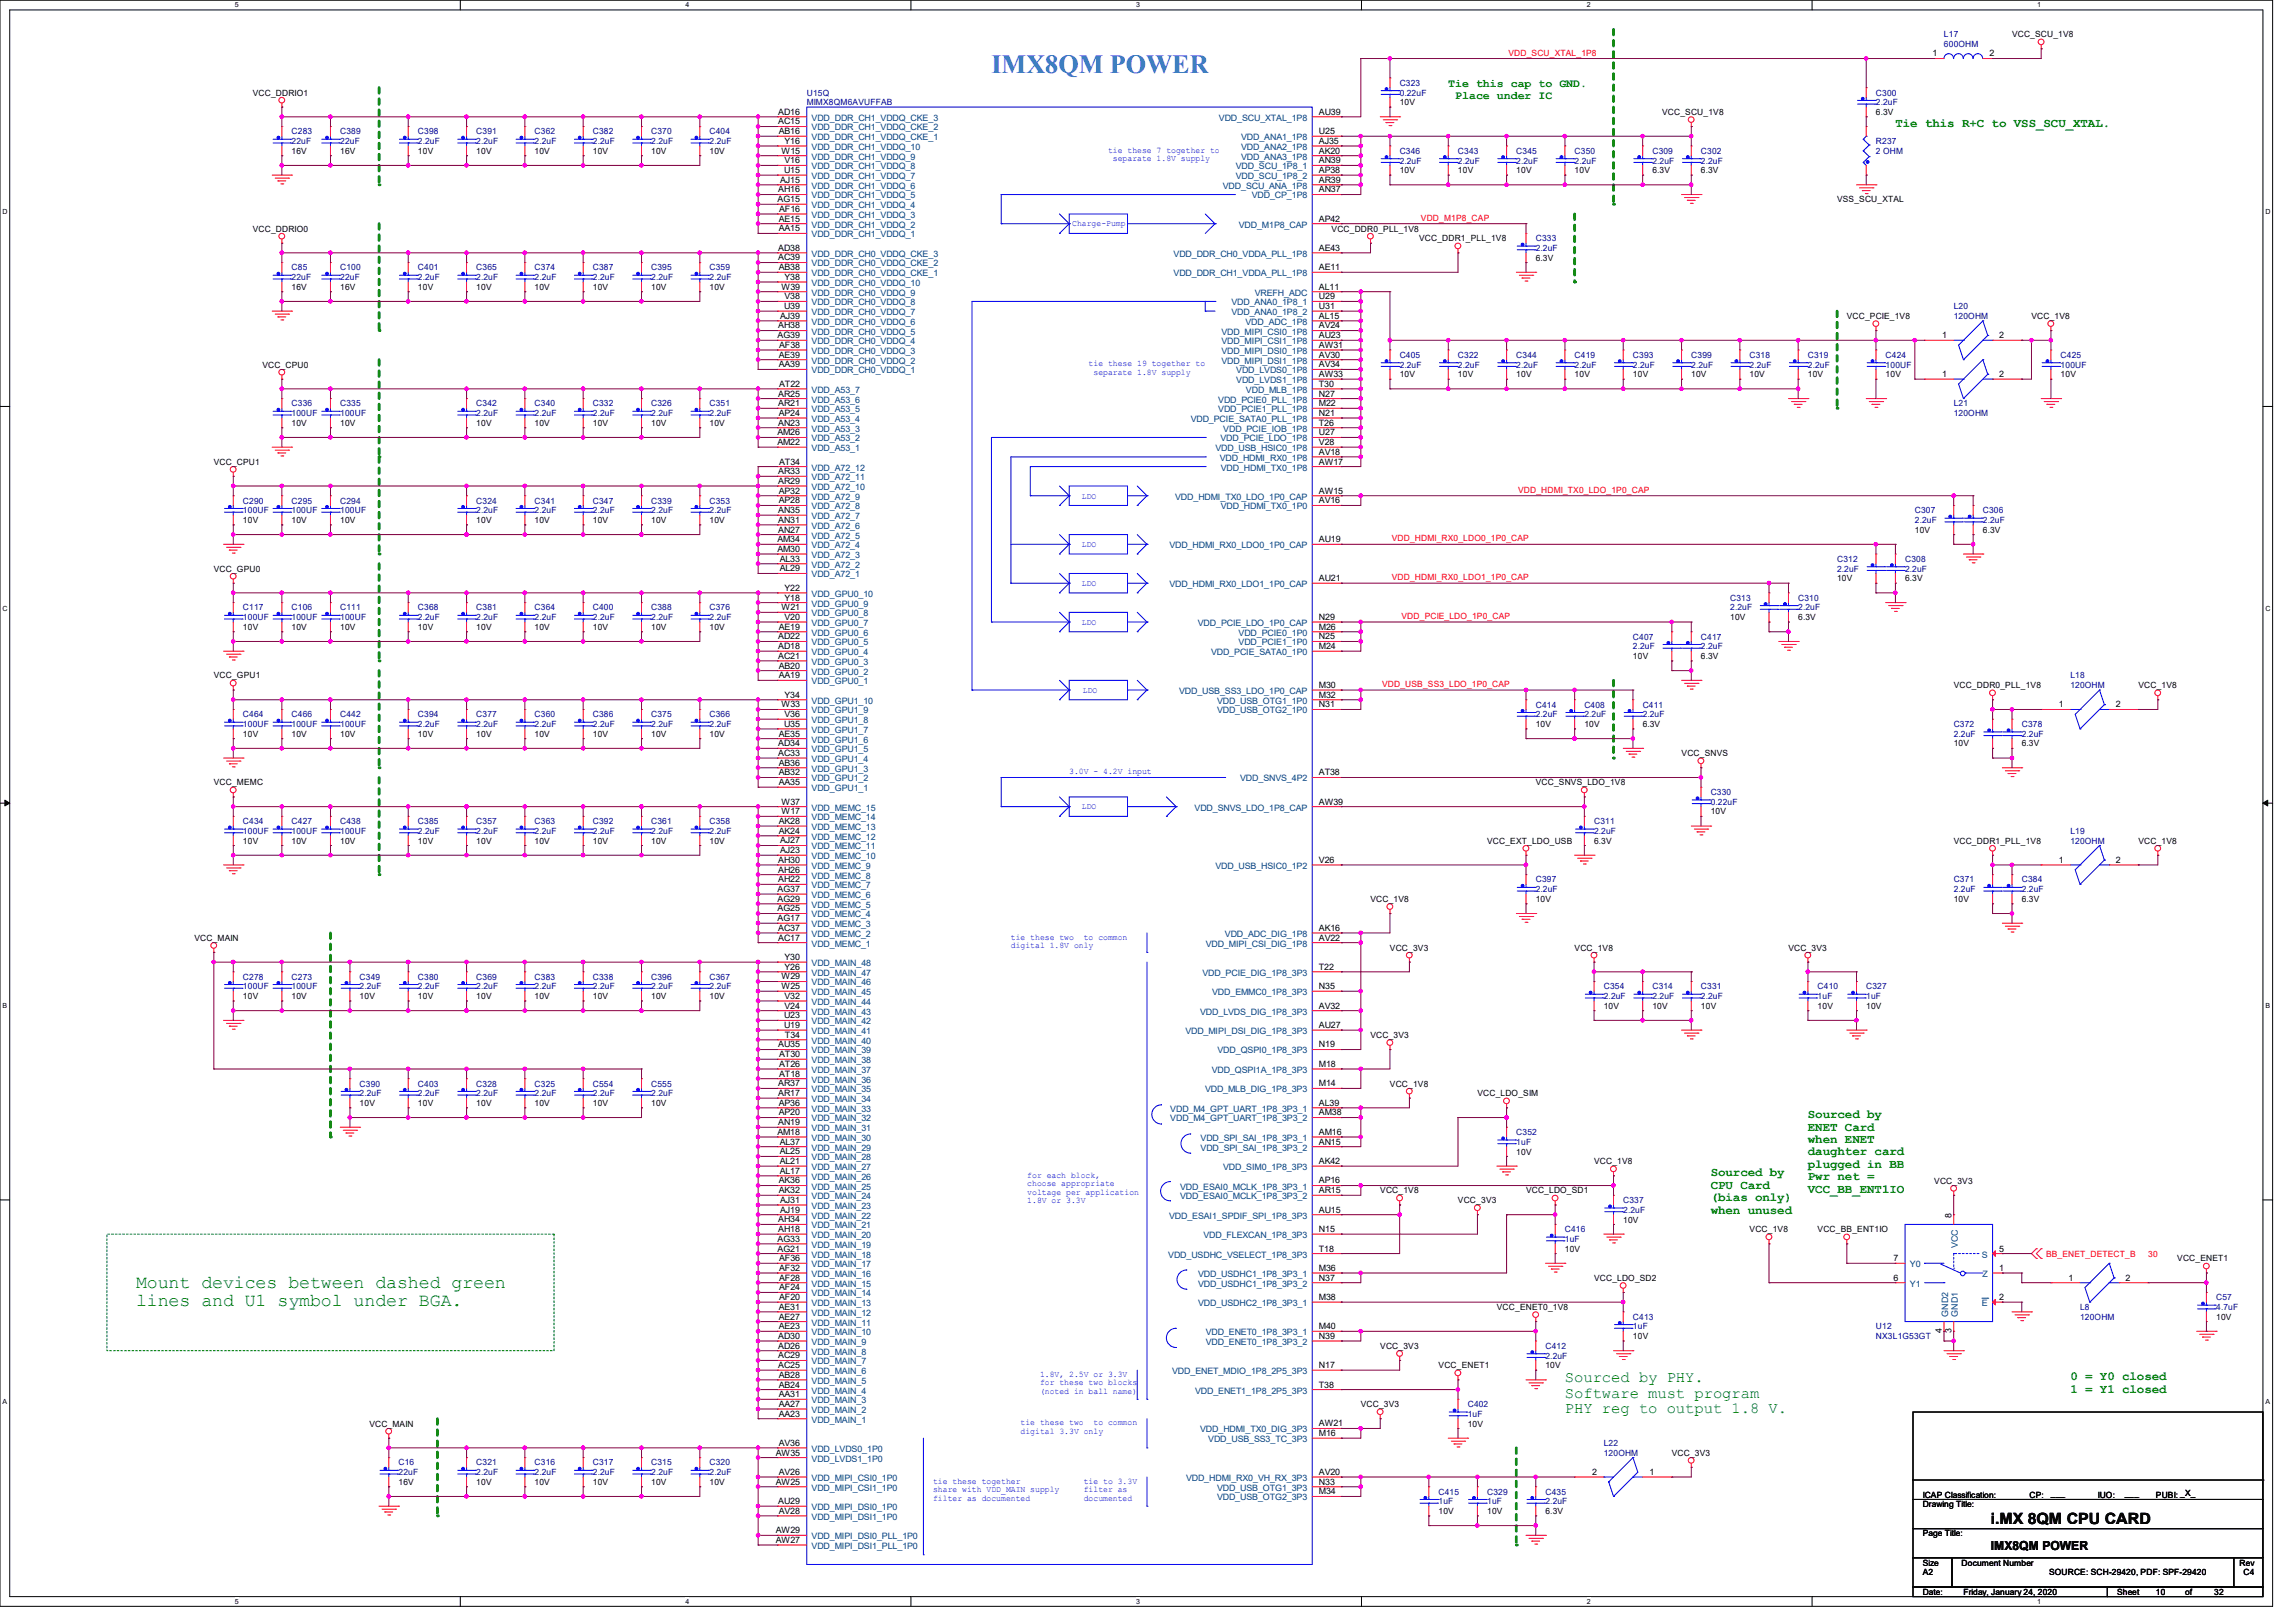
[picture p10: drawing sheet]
<svg xmlns="http://www.w3.org/2000/svg" width="420mm" height="297mm" viewBox="0 0 420 297" stroke-linecap="round" stroke-linejoin="round" font-family="sans-serif">
<defs><g id="words">
<text font-size="4.8" fill="#0080ff" x="181.4" y="13.3">IMX8QM POWER</text>
<g font-size="3.3" fill="#008000">
<text x="24.9" y="235.6">Mount devices between dashed green</text>
<text x="24.9" y="239">lines and U1 symbol under BGA.</text>
</g>
<g font-size="2.8" fill="#008000">
<text x="286.3" y="253">Sourced by PHY.</text>
<text x="286.3" y="255.8">Software must program</text>
<text x="286.3" y="258.7">PHY reg to output 1.8 V.</text>
</g>
<text font-size="2.8" x="364.1" y="278.8">i.MX 8QM CPU CARD</text>
<g font-size="2.3" fill="#008000">
<text x="346.7" y="23.2">Tie this R+C to VSS_SCU_XTAL.</text>
<text x="330.7" y="204.6">Sourced by</text>
<text x="330.7" y="206.9">ENET Card</text>
<text x="330.7" y="209.2">when ENET</text>
<text x="312.9" y="215.3">Sourced by</text>
<text x="330.7" y="211.5">daughter card</text>
<text x="330.7" y="213.7">plugged in BB</text>
<text x="312.9" y="217.6">CPU Card</text>
<text x="312.9" y="219.8">(bias only)</text>
<text x="330.7" y="216">Pwr net =</text>
<text x="330.7" y="218.3">VCC_BB_ENT1IO</text>
<text x="312.9" y="222.1">when unused</text>
<text x="378.7" y="252.6">0 = Y0 closed</text>
<text x="378.7" y="254.9">1 = Y1 closed</text>
</g>
<text font-size="2.3" x="364.1" y="283.6">IMX8QM POWER</text>
<g font-size="2.1" fill="#008000">
<text x="264.9" y="16">Tie this cap to GND.</text>
<text x="266.2" y="18.1">Place under IC</text>
</g>
<g font-size="1.6" fill="#f00">
<text x="275.9" y="10.2">VDD_SCU_XTAL_1P8</text>
<text x="259.9" y="40.4">VDD_M1P8_CAP</text>
<text x="277.7" y="90.2">VDD_HDMI_TX0_LDO_1P0_CAP</text>
<text x="254.6" y="99.1">VDD_HDMI_RX0_LDO0_1P0_CAP</text>
<text x="254.6" y="106.2">VDD_HDMI_RX0_LDO1_1P0_CAP</text>
<text x="256.4" y="113.3">VDD_PCIE_LDO_1P0_CAP</text>
<text x="252.8" y="125.7">VDD_USB_SS3_LDO_1P0_CAP</text>
<text x="374.3" y="230.1">BB_ENET_DETECT_B</text>
<text x="392.9" y="230.1">30</text>
</g>
<g font-size="1.6">
<text x="353.5" y="10.3">1</text>
<text x="363.9" y="10.3">2</text>
<text x="368" y="6.8">VCC_SCU_1V8</text>
<text x="46.2" y="17.5">VCC_DDRIO1</text>
<text x="142.4" y="22.8">AC15</text>
<text x="142.4" y="21">AD16</text>
<text x="241.3" y="21">AU39</text>
<text x="256" y="19.3">10V</text>
<text x="304" y="21">VCC_SCU_1V8</text>
<text x="343.2" y="21">6.3V</text>
<text x="53.3" y="28.2">16V</text>
<text x="62.2" y="28.2">16V</text>
<text x="76.5" y="28.2">10V</text>
<text x="87.1" y="28.2">10V</text>
<text x="97.8" y="28.2">10V</text>
<text x="108.5" y="28.2">10V</text>
<text x="119.1" y="28.2">10V</text>
<text x="129.8" y="28.2">10V</text>
<text x="142.4" y="24.6">AB16</text>
<text x="143" y="28.1">W15</text>
<text x="143.5" y="26.3">Y16</text>
<text x="143.5" y="29.9">V16</text>
<text x="241.3" y="24.6">U25</text>
<text x="241.3" y="26.3">AJ35</text>
<text x="241.3" y="28.1">AK20</text>
<text x="241.3" y="29.9">AN39</text>
<text x="142.4" y="35.2">AH16</text>
<text x="142.7" y="33.4">AJ15</text>
<text x="143.4" y="31.7">U15</text>
<text x="241.3" y="35.2">AN37</text>
<text x="241.3" y="31.7">AP38</text>
<text x="241.3" y="33.4">AR39</text>
<text x="256" y="31.7">10V</text>
<text x="266.7" y="31.7">10V</text>
<text x="277.4" y="31.7">10V</text>
<text x="288" y="31.7">10V</text>
<text x="302.3" y="31.7">6.3V</text>
<text x="311.1" y="31.7">6.3V</text>
<text x="142.2" y="37">AG15</text>
<text x="142.4" y="40.6">AE15</text>
<text x="142.5" y="38.8">AF16</text>
<text x="241.3" y="40.6">AP42</text>
<text x="336" y="37">VSS_SCU_XTAL</text>
<text x="46.2" y="42.4">VCC_DDRIO0</text>
<text x="142.4" y="47.7">AC39</text>
<text x="142.4" y="45.9">AD38</text>
<text x="142.4" y="42.3">AA15</text>
<text x="241.3" y="45.9">AE43</text>
<text x="243.6" y="42.4">VCC_DDR0_PLL_1V8</text>
<text x="259.6" y="44.2">VCC_DDR1_PLL_1V8</text>
<text x="280.9" y="47.7">6.3V</text>
<text x="53.3" y="53">16V</text>
<text x="62.2" y="53">16V</text>
<text x="76.5" y="53">10V</text>
<text x="87.1" y="53">10V</text>
<text x="97.8" y="53">10V</text>
<text x="108.5" y="53">10V</text>
<text x="119.1" y="53">10V</text>
<text x="129.8" y="53">10V</text>
<text x="142.4" y="49.4">AB38</text>
<text x="143" y="53">W39</text>
<text x="143.5" y="51.2">Y38</text>
<text x="241.3" y="49.4">AE11</text>
<text x="241.3" y="53">AL11</text>
<text x="142.7" y="58.3">AJ39</text>
<text x="143.4" y="56.6">U39</text>
<text x="143.5" y="54.8">V38</text>
<text x="241.3" y="58.3">AL15</text>
<text x="241.3" y="54.8">U29</text>
<text x="241.3" y="56.6">U31</text>
<text x="337.8" y="58.4">VCC_PCIE_1V8</text>
<text x="371.6" y="58.4">VCC_1V8</text>
<text x="142.2" y="61.9">AG39</text>
<text x="142.4" y="60.1">AH38</text>
<text x="142.4" y="65.4">AE39</text>
<text x="142.5" y="63.7">AF38</text>
<text x="241.3" y="60.1">AV24</text>
<text x="241.3" y="61.9">AU23</text>
<text x="241.3" y="63.7">AW31</text>
<text x="241.3" y="65.4">AV30</text>
<text x="355.3" y="61.9">1</text>
<text x="365.7" y="61.9">2</text>
<text x="48" y="67.3">VCC_CPU0</text>
<text x="142.4" y="67.2">AA39</text>
<text x="142.5" y="70.8">AT22</text>
<text x="241.3" y="67.2">AV34</text>
<text x="241.3" y="69">AW33</text>
<text x="241.3" y="70.8">T30</text>
<text x="256" y="69">10V</text>
<text x="266.7" y="69">10V</text>
<text x="277.4" y="69">10V</text>
<text x="288" y="69">10V</text>
<text x="298.7" y="69">10V</text>
<text x="309.4" y="69">10V</text>
<text x="320" y="69">10V</text>
<text x="330.7" y="69">10V</text>
<text x="344.9" y="69">10V</text>
<text x="355.3" y="69">1</text>
<text x="365.7" y="69">2</text>
<text x="376.9" y="69">10V</text>
<text x="53.3" y="77.9">10V</text>
<text x="62.2" y="77.9">10V</text>
<text x="87.1" y="77.9">10V</text>
<text x="97.8" y="77.9">10V</text>
<text x="108.5" y="77.9">10V</text>
<text x="119.1" y="77.9">10V</text>
<text x="129.8" y="77.9">10V</text>
<text x="142.4" y="77.9">AN23</text>
<text x="142.4" y="74.3">AR21</text>
<text x="142.4" y="72.6">AR25</text>
<text x="142.4" y="76.1">AP24</text>
<text x="241.3" y="77.9">T26</text>
<text x="241.3" y="76.1">N21</text>
<text x="241.3" y="72.6">N27</text>
<text x="241.3" y="74.3">M22</text>
<text x="142.2" y="81.5">AM22</text>
<text x="142.2" y="79.7">AM26</text>
<text x="241.3" y="83.2">AV18</text>
<text x="241.3" y="79.7">U27</text>
<text x="241.3" y="81.5">V28</text>
<text x="39.1" y="85">VCC_CPU1</text>
<text x="142.4" y="88.6">AR29</text>
<text x="142.4" y="86.8">AR33</text>
<text x="142.5" y="85">AT34</text>
<text x="241.3" y="85">AW17</text>
<text x="44.4" y="95.7">10V</text>
<text x="53.3" y="95.7">10V</text>
<text x="62.2" y="95.7">10V</text>
<text x="87.1" y="95.7">10V</text>
<text x="97.8" y="95.7">10V</text>
<text x="108.5" y="95.7">10V</text>
<text x="119.1" y="95.7">10V</text>
<text x="129.8" y="95.7">10V</text>
<text x="142.4" y="95.7">AN31</text>
<text x="142.4" y="93.9">AN35</text>
<text x="142.4" y="92.1">AP28</text>
<text x="142.4" y="90.3">AP32</text>
<text x="241.3" y="92.1">AV16</text>
<text x="241.3" y="90.3">AW15</text>
<text x="142.2" y="101">AM30</text>
<text x="142.2" y="99.2">AM34</text>
<text x="142.4" y="97.5">AN27</text>
<text x="241.3" y="99.2">AU19</text>
<text x="350.3" y="97.5">10V</text>
<text x="362.7" y="97.5">6.3V</text>
<text x="39.1" y="104.6">VCC_GPU0</text>
<text x="142.6" y="104.6">AL29</text>
<text x="142.6" y="102.8">AL33</text>
<text x="241.3" y="106.3">AU21</text>
<text x="336" y="106.4">10V</text>
<text x="348.5" y="106.4">6.3V</text>
<text x="143" y="111.7">W21</text>
<text x="143.5" y="108.1">Y22</text>
<text x="143.5" y="113.5">V20</text>
<text x="143.5" y="109.9">Y18</text>
<text x="241.3" y="113.5">N29</text>
<text x="316.5" y="113.5">10V</text>
<text x="328.9" y="113.5">6.3V</text>
<text x="44.4" y="115.3">10V</text>
<text x="53.3" y="115.3">10V</text>
<text x="62.2" y="115.3">10V</text>
<text x="76.5" y="115.3">10V</text>
<text x="87.1" y="115.3">10V</text>
<text x="97.8" y="115.3">10V</text>
<text x="108.5" y="115.3">10V</text>
<text x="119.1" y="115.3">10V</text>
<text x="129.8" y="115.3">10V</text>
<text x="142.4" y="118.8">AD18</text>
<text x="142.4" y="117">AD22</text>
<text x="142.4" y="115.2">AE19</text>
<text x="241.3" y="118.8">M24</text>
<text x="241.3" y="115.2">M26</text>
<text x="241.3" y="117">N25</text>
<text x="39.1" y="124.2">VCC_GPU1</text>
<text x="142.4" y="120.6">AC21</text>
<text x="142.4" y="124.1">AA19</text>
<text x="142.4" y="122.3">AB20</text>
<text x="241.3" y="125.9">M30</text>
<text x="298.7" y="120.6">10V</text>
<text x="311.1" y="120.6">6.3V</text>
<text x="357.4" y="125.9">VCC_DDR0_PLL_1V8</text>
<text x="391.2" y="125.9">VCC_1V8</text>
<text x="143" y="129.5">W33</text>
<text x="143.5" y="127.7">Y34</text>
<text x="143.5" y="131.2">V36</text>
<text x="241.3" y="127.7">M32</text>
<text x="241.3" y="129.5">N31</text>
<text x="376.6" y="129.5">1</text>
<text x="387" y="129.5">2</text>
<text x="44.4" y="134.8">10V</text>
<text x="53.3" y="134.8">10V</text>
<text x="62.2" y="134.8">10V</text>
<text x="76.5" y="134.8">10V</text>
<text x="87.1" y="134.8">10V</text>
<text x="97.8" y="134.8">10V</text>
<text x="108.5" y="134.8">10V</text>
<text x="119.1" y="134.8">10V</text>
<text x="129.8" y="134.8">10V</text>
<text x="142.4" y="136.6">AD34</text>
<text x="142.4" y="134.8">AE35</text>
<text x="143.4" y="133">U35</text>
<text x="280.9" y="133.1">10V</text>
<text x="289.8" y="133.1">10V</text>
<text x="300.5" y="133.1">6.3V</text>
<text x="357.4" y="136.6">10V</text>
<text x="369.8" y="136.6">6.3V</text>
<text x="39.1" y="143.7">VCC_MEMC</text>
<text x="142.4" y="138.3">AC33</text>
<text x="142.4" y="143.7">AA35</text>
<text x="142.4" y="141.9">AB32</text>
<text x="142.4" y="140.1">AB36</text>
<text x="241.3" y="141.9">AT38</text>
<text x="280.9" y="143.7">VCC_SNVS_LDO_1V8</text>
<text x="307.6" y="138.4">VCC_SNVS</text>
<text x="143" y="149">W17</text>
<text x="143" y="147.2">W37</text>
<text x="241.3" y="147.2">AW39</text>
<text x="312.9" y="149.1">10V</text>
<text x="44.4" y="154.4">10V</text>
<text x="53.3" y="154.4">10V</text>
<text x="62.2" y="154.4">10V</text>
<text x="76.5" y="154.4">10V</text>
<text x="87.1" y="154.4">10V</text>
<text x="97.8" y="154.4">10V</text>
<text x="108.5" y="154.4">10V</text>
<text x="119.1" y="154.4">10V</text>
<text x="129.8" y="154.4">10V</text>
<text x="142.4" y="152.6">AK24</text>
<text x="142.4" y="150.8">AK28</text>
<text x="142.7" y="154.3">AJ27</text>
<text x="272" y="154.4">VCC_EXT_LDO_USB</text>
<text x="291.6" y="154.4">6.3V</text>
<text x="357.4" y="154.4">VCC_DDR1_PLL_1V8</text>
<text x="391.2" y="154.4">VCC_1V8</text>
<text x="142.4" y="161.5">AH22</text>
<text x="142.4" y="159.7">AH26</text>
<text x="142.4" y="157.9">AH30</text>
<text x="142.7" y="156.1">AJ23</text>
<text x="241.3" y="157.9">V26</text>
<text x="376.6" y="157.9">1</text>
<text x="387" y="157.9">2</text>
<text x="142.2" y="166.8">AG25</text>
<text x="142.2" y="165">AG29</text>
<text x="142.2" y="163.2">AG37</text>
<text x="250.7" y="165.1">VCC_1V8</text>
<text x="280.9" y="165.1">10V</text>
<text x="357.4" y="165.1">10V</text>
<text x="369.8" y="165.1">6.3V</text>
<text x="35.6" y="172.2">VCC_MAIN</text>
<text x="142.2" y="168.6">AG17</text>
<text x="142.4" y="172.1">AC17</text>
<text x="142.4" y="170.4">AC37</text>
<text x="241.3" y="170.4">AK16</text>
<text x="241.3" y="172.1">AV22</text>
<text x="254.3" y="173.9">VCC_3V3</text>
<text x="288" y="173.9">VCC_1V8</text>
<text x="327.1" y="173.9">VCC_3V3</text>
<text x="143" y="179.2">W29</text>
<text x="143.5" y="177.5">Y26</text>
<text x="143.5" y="175.7">Y30</text>
<text x="241.3" y="177.5">T22</text>
<text x="44.4" y="182.8">10V</text>
<text x="53.3" y="182.8">10V</text>
<text x="65.8" y="182.8">10V</text>
<text x="76.5" y="182.8">10V</text>
<text x="87.1" y="182.8">10V</text>
<text x="97.8" y="182.8">10V</text>
<text x="108.5" y="182.8">10V</text>
<text x="119.1" y="182.8">10V</text>
<text x="129.8" y="182.8">10V</text>
<text x="143" y="181">W25</text>
<text x="143.5" y="184.6">V24</text>
<text x="143.5" y="182.8">V32</text>
<text x="241.3" y="181">N35</text>
<text x="241.3" y="184.6">AV32</text>
<text x="293.4" y="184.6">10V</text>
<text x="302.3" y="184.6">10V</text>
<text x="311.1" y="184.6">10V</text>
<text x="332.5" y="184.6">10V</text>
<text x="341.4" y="184.6">10V</text>
<text x="142.4" y="191.7">AU35</text>
<text x="143.4" y="188.1">U19</text>
<text x="143.4" y="186.4">U23</text>
<text x="143.6" y="189.9">T34</text>
<text x="241.3" y="188.1">AU27</text>
<text x="241.3" y="191.7">N19</text>
<text x="250.7" y="189.9">VCC_3V3</text>
<text x="142.5" y="197">AT18</text>
<text x="142.5" y="195.2">AT26</text>
<text x="142.5" y="193.5">AT30</text>
<text x="241.3" y="195.2">M18</text>
<text x="65.8" y="202.4">10V</text>
<text x="76.5" y="202.4">10V</text>
<text x="87.1" y="202.4">10V</text>
<text x="97.8" y="202.4">10V</text>
<text x="108.5" y="202.4">10V</text>
<text x="119.1" y="202.4">10V</text>
<text x="142.4" y="200.6">AR17</text>
<text x="142.4" y="198.8">AR37</text>
<text x="142.4" y="202.4">AP36</text>
<text x="241.3" y="202.4">AL39</text>
<text x="241.3" y="198.8">M14</text>
<text x="254.3" y="198.8">VCC_1V8</text>
<text x="270.3" y="200.6">VCC_LDO_SIM</text>
<text x="142.2" y="207.7">AM18</text>
<text x="142.4" y="205.9">AN19</text>
<text x="142.4" y="204.1">AP20</text>
<text x="142.6" y="209.5">AL37</text>
<text x="241.3" y="204.1">AM38</text>
<text x="241.3" y="207.7">AM16</text>
<text x="241.3" y="209.5">AN15</text>
<text x="142.6" y="214.8">AL17</text>
<text x="142.6" y="213">AL21</text>
<text x="142.6" y="211.2">AL25</text>
<text x="241.3" y="213">AK42</text>
<text x="277.4" y="211.3">10V</text>
<text x="291.6" y="213.1">VCC_1V8</text>
<text x="142.4" y="218.4">AK32</text>
<text x="142.4" y="216.6">AK36</text>
<text x="142.7" y="221.9">AJ19</text>
<text x="142.7" y="220.1">AJ31</text>
<text x="241.3" y="216.6">AP16</text>
<text x="241.3" y="218.4">AR15</text>
<text x="241.3" y="221.9">AU15</text>
<text x="252.5" y="218.4">VCC_1V8</text>
<text x="266.7" y="220.2">VCC_3V3</text>
<text x="279.1" y="218.4">VCC_LDO_SD1</text>
<text x="353.8" y="216.6">VCC_3V3</text>
<text x="142.2" y="227.2">AG33</text>
<text x="142.4" y="225.5">AH18</text>
<text x="142.4" y="223.7">AH34</text>
<text x="241.3" y="225.5">N15</text>
<text x="296.9" y="223.7">10V</text>
<text x="320" y="225.5">VCC_1V8</text>
<text x="332.5" y="225.5">VCC_BB_ENT1IO</text>
<text x="357" y="222.8" transform="rotate(-90 357 222.8)">8</text>
<text x="142.2" y="229">AG21</text>
<text x="142.5" y="232.6">AF32</text>
<text x="142.5" y="230.8">AF36</text>
<text x="241.3" y="229">T18</text>
<text x="241.3" y="232.6">M36</text>
<text x="286.3" y="229.1">10V</text>
<text x="346.4" y="230.8">7</text>
<text x="365.7" y="232.6">1</text>
<text x="365.7" y="229">5</text>
<text x="398.3" y="230.8">VCC_ENET1</text>
<text x="142.4" y="239.7">AE31</text>
<text x="142.5" y="237.9">AF20</text>
<text x="142.5" y="236.1">AF24</text>
<text x="142.5" y="234.4">AF28</text>
<text x="241.3" y="234.4">N37</text>
<text x="241.3" y="237.9">M38</text>
<text x="273.8" y="239.7">VCC_ENET0_1V8</text>
<text x="291.6" y="234.4">VCC_LDO_SD2</text>
<text x="346.4" y="234.4">6</text>
<text x="365.7" y="237.9">2</text>
<text x="378.4" y="234.4">1</text>
<text x="388.8" y="234.4">2</text>
<text x="142.4" y="245">AD30</text>
<text x="142.4" y="243.3">AE23</text>
<text x="142.4" y="241.5">AE27</text>
<text x="241.3" y="243.3">M40</text>
<text x="241.3" y="245">N39</text>
<text x="298.7" y="245.1">10V</text>
<text x="355.2" y="244" transform="rotate(-90 355.2 244)">4</text>
<text x="357" y="244" transform="rotate(-90 357 244)">3</text>
<text x="405.4" y="241.5">10V</text>
<text x="142.4" y="250.4">AC25</text>
<text x="142.4" y="248.6">AC29</text>
<text x="142.4" y="246.8">AD26</text>
<text x="241.3" y="250.4">N17</text>
<text x="252.5" y="246.8">VCC_3V3</text>
<text x="263.1" y="250.4">VCC_ENET1</text>
<text x="282.7" y="250.4">10V</text>
<text x="142.4" y="257.5">AA27</text>
<text x="142.4" y="255.7">AA31</text>
<text x="142.4" y="253.9">AB24</text>
<text x="142.4" y="252.1">AB28</text>
<text x="241.3" y="253.9">T38</text>
<text x="248.9" y="257.5">VCC_3V3</text>
<text x="67.6" y="261.1">VCC_MAIN</text>
<text x="142.4" y="259.3">AA23</text>
<text x="241.3" y="261">AW21</text>
<text x="241.3" y="262.8">M16</text>
<text x="268.5" y="261.1">10V</text>
<text x="141.9" y="266.4">AW35</text>
<text x="142.4" y="264.6">AV36</text>
<text x="142.4" y="269.9">AV26</text>
<text x="241.3" y="269.9">AV20</text>
<text x="291.2" y="269.9">2</text>
<text x="301.7" y="269.9">1</text>
<text x="305.8" y="266.4">VCC_3V3</text>
<text x="72.9" y="271.7">16V</text>
<text x="87.1" y="271.7">10V</text>
<text x="97.8" y="271.7">10V</text>
<text x="108.5" y="271.7">10V</text>
<text x="119.1" y="271.7">10V</text>
<text x="129.8" y="271.7">10V</text>
<text x="141.9" y="271.7">AW25</text>
<text x="142.4" y="275.3">AU29</text>
<text x="241.3" y="271.7">N33</text>
<text x="241.3" y="273.5">M34</text>
<text x="351.7" y="275.8">Drawing Title:</text>
<text x="351.7" y="274.1">ICAP Classification:</text>
<text x="371.3" y="274.1">CP:</text>
<text x="375.2" y="273.8">___</text>
<text x="383.7" y="274.1">IUO:</text>
<text x="388.7" y="273.8">___</text>
<text x="394.4" y="274.1">PUBI: _X_</text>
<text x="141.9" y="280.6">AW29</text>
<text x="142.4" y="277">AV28</text>
<text x="263.1" y="277.1">10V</text>
<text x="272" y="277.1">10V</text>
<text x="282.7" y="277.1">6.3V</text>
<text x="351.7" y="281.2">Page Title:</text>
<text x="141.9" y="282.4">AW27</text>
<text x="351.7" y="286.5">Size</text>
<text x="358.8" y="286.5">Document Number</text>
<text x="409.7" y="286.5">Rev</text>
<text x="351.7" y="291.8">Date:</text>
<text x="351.7" y="288.3">A2</text>
<text x="359.2" y="291.8">Friday, January 24, 2020</text>
<text x="374.8" y="288.3">SOURCE: SCH-29420, PDF: SPF-29420</text>
<text x="387.3" y="291.8">Sheet</text>
<text x="394.4" y="291.8">10</text>
<text x="399.7" y="291.8">of</text>
<text x="405" y="291.8">32</text>
<text x="410.4" y="288.3">C4</text>
</g>
<g font-size="1.6" fill="#000080">
<text x="355.6" y="6.8">L17</text>
<text x="355.6" y="8.6">600OHM</text>
<text x="147.6" y="17.5">U15Q</text>
<text x="256" y="15.7">C323</text>
<text x="256" y="17.5">0.22uF</text>
<text x="343.2" y="17.5">C300</text>
<text x="147.6" y="19.3">MIMX8QM6AVUFFAB</text>
<text x="343.2" y="19.3">2.2uF</text>
<text x="53.3" y="24.6">C283</text>
<text x="53.3" y="26.4">22uF</text>
<text x="62.2" y="24.6">C389</text>
<text x="62.2" y="26.4">22uF</text>
<text x="76.5" y="24.6">C398</text>
<text x="76.5" y="26.4">2.2uF</text>
<text x="87.1" y="24.6">C391</text>
<text x="87.1" y="26.4">2.2uF</text>
<text x="97.8" y="24.6">C362</text>
<text x="97.8" y="26.4">2.2uF</text>
<text x="108.5" y="24.6">C382</text>
<text x="108.5" y="26.4">2.2uF</text>
<text x="119.1" y="24.6">C370</text>
<text x="119.1" y="26.4">2.2uF</text>
<text x="129.8" y="24.6">C404</text>
<text x="129.8" y="26.4">2.2uF</text>
<text x="256" y="28.2">C346</text>
<text x="256" y="29.9">2.2uF</text>
<text x="266.7" y="28.2">C343</text>
<text x="266.7" y="29.9">2.2uF</text>
<text x="277.4" y="28.2">C345</text>
<text x="277.4" y="29.9">2.2uF</text>
<text x="288" y="28.2">C350</text>
<text x="288" y="29.9">2.2uF</text>
<text x="302.3" y="28.2">C309</text>
<text x="302.3" y="29.9">2.2uF</text>
<text x="311.1" y="28.2">C302</text>
<text x="311.1" y="29.9">2.2uF</text>
<text x="343.2" y="26.4">R237</text>
<text x="343.2" y="28.2">2 OHM</text>
<text x="280.9" y="44.2">C333</text>
<text x="280.9" y="45.9">2.2uF</text>
<text x="53.3" y="49.5">C85</text>
<text x="53.3" y="51.3">22uF</text>
<text x="62.2" y="49.5">C100</text>
<text x="62.2" y="51.3">22uF</text>
<text x="76.5" y="49.5">C401</text>
<text x="76.5" y="51.3">2.2uF</text>
<text x="87.1" y="49.5">C365</text>
<text x="87.1" y="51.3">2.2uF</text>
<text x="97.8" y="49.5">C374</text>
<text x="97.8" y="51.3">2.2uF</text>
<text x="108.5" y="49.5">C387</text>
<text x="108.5" y="51.3">2.2uF</text>
<text x="119.1" y="49.5">C395</text>
<text x="119.1" y="51.3">2.2uF</text>
<text x="129.8" y="49.5">C359</text>
<text x="129.8" y="51.3">2.2uF</text>
<text x="357.4" y="56.6">L20</text>
<text x="357.4" y="58.4">120OHM</text>
<text x="256" y="65.5">C405</text>
<text x="266.7" y="65.5">C322</text>
<text x="277.4" y="65.5">C344</text>
<text x="288" y="65.5">C419</text>
<text x="298.7" y="65.5">C393</text>
<text x="309.4" y="65.5">C399</text>
<text x="320" y="65.5">C318</text>
<text x="330.7" y="65.5">C319</text>
<text x="344.9" y="65.5">C424</text>
<text x="376.9" y="65.5">C425</text>
<text x="256" y="67.3">2.2uF</text>
<text x="266.7" y="67.3">2.2uF</text>
<text x="277.4" y="67.3">2.2uF</text>
<text x="288" y="67.3">2.2uF</text>
<text x="298.7" y="67.3">2.2uF</text>
<text x="309.4" y="67.3">2.2uF</text>
<text x="320" y="67.3">2.2uF</text>
<text x="330.7" y="67.3">2.2uF</text>
<text x="344.9" y="67.3">100UF</text>
<text x="376.9" y="67.3">100UF</text>
<text x="53.3" y="74.4">C336</text>
<text x="53.3" y="76.2">100UF</text>
<text x="62.2" y="74.4">C335</text>
<text x="62.2" y="76.2">100UF</text>
<text x="87.1" y="74.4">C342</text>
<text x="87.1" y="76.2">2.2uF</text>
<text x="97.8" y="74.4">C340</text>
<text x="97.8" y="76.2">2.2uF</text>
<text x="108.5" y="74.4">C332</text>
<text x="108.5" y="76.2">2.2uF</text>
<text x="119.1" y="74.4">C326</text>
<text x="119.1" y="76.2">2.2uF</text>
<text x="129.8" y="74.4">C351</text>
<text x="129.8" y="76.2">2.2uF</text>
<text x="357.4" y="74.4">L21</text>
<text x="357.4" y="76.2">120OHM</text>
<text x="44.4" y="92.2">C290</text>
<text x="44.4" y="93.9">100UF</text>
<text x="53.3" y="92.2">C295</text>
<text x="53.3" y="93.9">100UF</text>
<text x="62.2" y="92.2">C294</text>
<text x="62.2" y="93.9">100UF</text>
<text x="87.1" y="92.2">C324</text>
<text x="87.1" y="93.9">2.2uF</text>
<text x="97.8" y="92.2">C341</text>
<text x="97.8" y="93.9">2.2uF</text>
<text x="108.5" y="92.2">C347</text>
<text x="108.5" y="93.9">2.2uF</text>
<text x="119.1" y="92.2">C339</text>
<text x="119.1" y="93.9">2.2uF</text>
<text x="129.8" y="92.2">C353</text>
<text x="129.8" y="93.9">2.2uF</text>
<text x="350.3" y="93.9">C307</text>
<text x="350.3" y="95.7">2.2uF</text>
<text x="362.7" y="93.9">C306</text>
<text x="362.7" y="95.7">2.2uF</text>
<text x="336" y="102.8">C312</text>
<text x="336" y="104.6">2.2uF</text>
<text x="348.5" y="102.8">C308</text>
<text x="348.5" y="104.6">2.2uF</text>
<text x="44.4" y="111.7">C117</text>
<text x="44.4" y="113.5">100UF</text>
<text x="53.3" y="111.7">C106</text>
<text x="53.3" y="113.5">100UF</text>
<text x="62.2" y="111.7">C111</text>
<text x="62.2" y="113.5">100UF</text>
<text x="76.5" y="111.7">C368</text>
<text x="76.5" y="113.5">2.2uF</text>
<text x="87.1" y="111.7">C381</text>
<text x="87.1" y="113.5">2.2uF</text>
<text x="97.8" y="111.7">C364</text>
<text x="97.8" y="113.5">2.2uF</text>
<text x="108.5" y="111.7">C400</text>
<text x="108.5" y="113.5">2.2uF</text>
<text x="119.1" y="111.7">C388</text>
<text x="119.1" y="113.5">2.2uF</text>
<text x="129.8" y="111.7">C376</text>
<text x="129.8" y="113.5">2.2uF</text>
<text x="316.5" y="109.9">C313</text>
<text x="316.5" y="111.7">2.2uF</text>
<text x="328.9" y="109.9">C310</text>
<text x="328.9" y="111.7">2.2uF</text>
<text x="298.7" y="117">C407</text>
<text x="298.7" y="118.8">2.2uF</text>
<text x="311.1" y="117">C417</text>
<text x="311.1" y="118.8">2.2uF</text>
<text x="378.7" y="124.2">L18</text>
<text x="378.7" y="125.9">120OHM</text>
<text x="44.4" y="131.3">C464</text>
<text x="53.3" y="131.3">C466</text>
<text x="62.2" y="131.3">C442</text>
<text x="76.5" y="131.3">C394</text>
<text x="87.1" y="131.3">C377</text>
<text x="97.8" y="131.3">C360</text>
<text x="108.5" y="131.3">C386</text>
<text x="119.1" y="131.3">C375</text>
<text x="129.8" y="131.3">C366</text>
<text x="280.9" y="129.5">C414</text>
<text x="280.9" y="131.3">2.2uF</text>
<text x="289.8" y="129.5">C408</text>
<text x="289.8" y="131.3">2.2uF</text>
<text x="300.5" y="129.5">C411</text>
<text x="300.5" y="131.3">2.2uF</text>
<text x="44.4" y="133.1">100UF</text>
<text x="53.3" y="133.1">100UF</text>
<text x="62.2" y="133.1">100UF</text>
<text x="76.5" y="133.1">2.2uF</text>
<text x="87.1" y="133.1">2.2uF</text>
<text x="97.8" y="133.1">2.2uF</text>
<text x="108.5" y="133.1">2.2uF</text>
<text x="119.1" y="133.1">2.2uF</text>
<text x="129.8" y="133.1">2.2uF</text>
<text x="357.4" y="133.1">C372</text>
<text x="357.4" y="134.8">2.2uF</text>
<text x="369.8" y="133.1">C378</text>
<text x="369.8" y="134.8">2.2uF</text>
<text x="312.9" y="145.5">C330</text>
<text x="312.9" y="147.3">0.22uF</text>
<text x="44.4" y="150.8">C434</text>
<text x="44.4" y="152.6">100UF</text>
<text x="53.3" y="150.8">C427</text>
<text x="53.3" y="152.6">100UF</text>
<text x="62.2" y="150.8">C438</text>
<text x="62.2" y="152.6">100UF</text>
<text x="76.5" y="150.8">C385</text>
<text x="76.5" y="152.6">2.2uF</text>
<text x="87.1" y="150.8">C357</text>
<text x="87.1" y="152.6">2.2uF</text>
<text x="97.8" y="150.8">C363</text>
<text x="97.8" y="152.6">2.2uF</text>
<text x="108.5" y="150.8">C392</text>
<text x="108.5" y="152.6">2.2uF</text>
<text x="119.1" y="150.8">C361</text>
<text x="119.1" y="152.6">2.2uF</text>
<text x="129.8" y="150.8">C358</text>
<text x="129.8" y="152.6">2.2uF</text>
<text x="291.6" y="150.8">C311</text>
<text x="291.6" y="152.6">2.2uF</text>
<text x="378.7" y="152.6">L19</text>
<text x="378.7" y="154.4">120OHM</text>
<text x="280.9" y="161.5">C397</text>
<text x="357.4" y="161.5">C371</text>
<text x="369.8" y="161.5">C384</text>
<text x="280.9" y="163.3">2.2uF</text>
<text x="357.4" y="163.3">2.2uF</text>
<text x="369.8" y="163.3">2.2uF</text>
<text x="44.4" y="179.3">C278</text>
<text x="53.3" y="179.3">C273</text>
<text x="65.8" y="179.3">C349</text>
<text x="76.5" y="179.3">C380</text>
<text x="87.1" y="179.3">C369</text>
<text x="97.8" y="179.3">C383</text>
<text x="108.5" y="179.3">C338</text>
<text x="119.1" y="179.3">C396</text>
<text x="129.8" y="179.3">C367</text>
<text x="44.4" y="181.1">100UF</text>
<text x="53.3" y="181.1">100UF</text>
<text x="65.8" y="181.1">2.2uF</text>
<text x="76.5" y="181.1">2.2uF</text>
<text x="87.1" y="181.1">2.2uF</text>
<text x="97.8" y="181.1">2.2uF</text>
<text x="108.5" y="181.1">2.2uF</text>
<text x="119.1" y="181.1">2.2uF</text>
<text x="129.8" y="181.1">2.2uF</text>
<text x="293.4" y="181.1">C354</text>
<text x="293.4" y="182.8">2.2uF</text>
<text x="302.3" y="181.1">C314</text>
<text x="302.3" y="182.8">2.2uF</text>
<text x="311.1" y="181.1">C331</text>
<text x="311.1" y="182.8">2.2uF</text>
<text x="332.5" y="181.1">C410</text>
<text x="332.5" y="182.8">1uF</text>
<text x="341.4" y="181.1">C327</text>
<text x="341.4" y="182.8">1uF</text>
<text x="65.8" y="198.8">C390</text>
<text x="65.8" y="200.6">2.2uF</text>
<text x="76.5" y="198.8">C403</text>
<text x="76.5" y="200.6">2.2uF</text>
<text x="87.1" y="198.8">C328</text>
<text x="87.1" y="200.6">2.2uF</text>
<text x="97.8" y="198.8">C325</text>
<text x="97.8" y="200.6">2.2uF</text>
<text x="108.5" y="198.8">C554</text>
<text x="108.5" y="200.6">2.2uF</text>
<text x="119.1" y="198.8">C555</text>
<text x="119.1" y="200.6">2.2uF</text>
<text x="277.4" y="207.7">C352</text>
<text x="277.4" y="209.5">1uF</text>
<text x="296.9" y="220.2">C337</text>
<text x="296.9" y="221.9">2.2uF</text>
<text x="286.3" y="225.5">C416</text>
<text x="286.3" y="227.3">1uF</text>
<text x="380.5" y="239.7">L8</text>
<text x="405.4" y="238">C57</text>
<text x="405.4" y="239.7">4.7uF</text>
<text x="298.7" y="241.5">C413</text>
<text x="298.7" y="243.3">1uF</text>
<text x="343.2" y="245.1">NX3L1G53GT</text>
<text x="343.2" y="243.3">U12</text>
<text x="380.5" y="241.5">120OHM</text>
<text x="282.7" y="246.8">C412</text>
<text x="282.7" y="248.6">2.2uF</text>
<text x="268.5" y="257.5">C402</text>
<text x="268.5" y="259.3">1uF</text>
<text x="72.9" y="268.2">C16</text>
<text x="72.9" y="270">22uF</text>
<text x="87.1" y="268.2">C321</text>
<text x="87.1" y="270">2.2uF</text>
<text x="97.8" y="268.2">C316</text>
<text x="97.8" y="270">2.2uF</text>
<text x="108.5" y="268.2">C317</text>
<text x="108.5" y="270">2.2uF</text>
<text x="119.1" y="268.2">C315</text>
<text x="119.1" y="270">2.2uF</text>
<text x="129.8" y="268.2">C320</text>
<text x="129.8" y="270">2.2uF</text>
<text x="293.4" y="264.6">L22</text>
<text x="293.4" y="266.4">120OHM</text>
<text x="263.1" y="273.5">C415</text>
<text x="263.1" y="275.3">1uF</text>
<text x="272" y="273.5">C329</text>
<text x="272" y="275.3">1uF</text>
<text x="282.7" y="273.5">C435</text>
<text x="282.7" y="275.3">2.2uF</text>
</g>
<g font-size="1.6" fill="#004080">
<text x="148.5" y="23.9">VDD_DDR_CH1_VDDQ_CKE_2</text>
<text x="148.5" y="22.1">VDD_DDR_CH1_VDDQ_CKE_3</text>
<text x="223" y="22.1">VDD_SCU_XTAL_1P8</text>
<text x="148.5" y="27.4">VDD_DDR_CH1_VDDQ_10</text>
<text x="148.5" y="29.2">VDD_DDR_CH1_VDDQ_9</text>
<text x="148.5" y="25.7">VDD_DDR_CH1_VDDQ_CKE_1</text>
<text x="227" y="25.7">VDD_ANA1_1P8</text>
<text x="227" y="27.4">VDD_ANA2_1P8</text>
<text x="227" y="29.2">VDD_ANA3_1P8</text>
<text x="148.5" y="34.5">VDD_DDR_CH1_VDDQ_6</text>
<text x="148.5" y="32.8">VDD_DDR_CH1_VDDQ_7</text>
<text x="148.5" y="31">VDD_DDR_CH1_VDDQ_8</text>
<text x="223.7" y="34.5">VDD_SCU_ANA_1P8</text>
<text x="226.1" y="31">VDD_SCU_1P8_1</text>
<text x="226.1" y="32.8">VDD_SCU_1P8_2</text>
<text x="148.5" y="41.7">VDD_DDR_CH1_VDDQ_2</text>
<text x="148.5" y="39.9">VDD_DDR_CH1_VDDQ_3</text>
<text x="148.5" y="38.1">VDD_DDR_CH1_VDDQ_4</text>
<text x="148.5" y="36.3">VDD_DDR_CH1_VDDQ_5</text>
<text x="226.6" y="41.7">VDD_M1P8_CAP</text>
<text x="229" y="36.3">VDD_CP_1P8</text>
<text x="148.5" y="47">VDD_DDR_CH0_VDDQ_CKE_3</text>
<text x="148.5" y="43.4">VDD_DDR_CH1_VDDQ_1</text>
<text x="214.7" y="47">VDD_DDR_CH0_VDDA_PLL_1P8</text>
<text x="148.5" y="52.3">VDD_DDR_CH0_VDDQ_10</text>
<text x="148.5" y="50.5">VDD_DDR_CH0_VDDQ_CKE_1</text>
<text x="148.5" y="48.8">VDD_DDR_CH0_VDDQ_CKE_2</text>
<text x="214.7" y="50.5">VDD_DDR_CH1_VDDA_PLL_1P8</text>
<text x="148.5" y="59.4">VDD_DDR_CH0_VDDQ_6</text>
<text x="148.5" y="57.7">VDD_DDR_CH0_VDDQ_7</text>
<text x="148.5" y="55.9">VDD_DDR_CH0_VDDQ_8</text>
<text x="148.5" y="54.1">VDD_DDR_CH0_VDDQ_9</text>
<text x="225.3" y="55.9">VDD_ANA0_1P8_1</text>
<text x="225.3" y="57.7">VDD_ANA0_1P8_2</text>
<text x="227.8" y="59.4">VDD_ADC_1P8</text>
<text x="229.5" y="54.1">VREFH_ADC</text>
<text x="148.5" y="64.8">VDD_DDR_CH0_VDDQ_3</text>
<text x="148.5" y="63">VDD_DDR_CH0_VDDQ_4</text>
<text x="148.5" y="61.2">VDD_DDR_CH0_VDDQ_5</text>
<text x="223.4" y="61.2">VDD_MIPI_CSI0_1P8</text>
<text x="223.4" y="63">VDD_MIPI_CSI1_1P8</text>
<text x="223.4" y="64.8">VDD_MIPI_DSI0_1P8</text>
<text x="148.5" y="71.9">VDD_A53_7</text>
<text x="148.5" y="68.3">VDD_DDR_CH0_VDDQ_1</text>
<text x="148.5" y="66.5">VDD_DDR_CH0_VDDQ_2</text>
<text x="223.4" y="66.5">VDD_MIPI_DSI1_1P8</text>
<text x="226.1" y="68.3">VDD_LVDS0_1P8</text>
<text x="226.1" y="70.1">VDD_LVDS1_1P8</text>
<text x="227.9" y="71.9">VDD_MLB_1P8</text>
<text x="148.5" y="77.2">VDD_A53_4</text>
<text x="148.5" y="75.4">VDD_A53_5</text>
<text x="148.5" y="73.7">VDD_A53_6</text>
<text x="217.8" y="77.2">VDD_PCIE_SATA0_PLL_1P8</text>
<text x="222.8" y="73.7">VDD_PCIE0_PLL_1P8</text>
<text x="222.8" y="75.4">VDD_PCIE1_PLL_1P8</text>
<text x="148.5" y="82.6">VDD_A53_1</text>
<text x="148.5" y="80.8">VDD_A53_2</text>
<text x="148.5" y="79">VDD_A53_3</text>
<text x="222.3" y="82.6">VDD_USB_HSIC0_1P8</text>
<text x="223.3" y="80.8">VDD_PCIE_LDO_1P8</text>
<text x="223.8" y="79">VDD_PCIE_IOB_1P8</text>
<text x="148.5" y="89.7">VDD_A72_10</text>
<text x="148.5" y="87.9">VDD_A72_11</text>
<text x="148.5" y="86.1">VDD_A72_12</text>
<text x="223.1" y="84.3">VDD_HDMI_RX0_1P8</text>
<text x="223.3" y="86.1">VDD_HDMI_TX0_1P8</text>
<text x="148.5" y="95">VDD_A72_7</text>
<text x="148.5" y="93.2">VDD_A72_8</text>
<text x="148.5" y="91.4">VDD_A72_9</text>
<text x="215" y="91.4">VDD_HDMI_TX0_LDO_1P0_CAP</text>
<text x="223.3" y="93.2">VDD_HDMI_TX0_1P0</text>
<text x="148.5" y="100.3">VDD_A72_4</text>
<text x="148.5" y="98.6">VDD_A72_5</text>
<text x="148.5" y="96.8">VDD_A72_6</text>
<text x="213.9" y="100.3">VDD_HDMI_RX0_LDO0_1P0_CAP</text>
<text x="148.5" y="105.7">VDD_A72_1</text>
<text x="148.5" y="103.9">VDD_A72_2</text>
<text x="148.5" y="102.1">VDD_A72_3</text>
<text x="213.9" y="107.4">VDD_HDMI_RX0_LDO1_1P0_CAP</text>
<text x="148.5" y="109.2">VDD_GPU0_10</text>
<text x="148.5" y="112.8">VDD_GPU0_8</text>
<text x="148.5" y="111">VDD_GPU0_9</text>
<text x="148.5" y="119.9">VDD_GPU0_4</text>
<text x="148.5" y="118.1">VDD_GPU0_5</text>
<text x="148.5" y="116.3">VDD_GPU0_6</text>
<text x="148.5" y="114.6">VDD_GPU0_7</text>
<text x="219.1" y="114.6">VDD_PCIE_LDO_1P0_CAP</text>
<text x="221.5" y="119.9">VDD_PCIE_SATA0_1P0</text>
<text x="226.6" y="116.3">VDD_PCIE0_1P0</text>
<text x="226.6" y="118.1">VDD_PCIE1_1P0</text>
<text x="148.5" y="125.2">VDD_GPU0_1</text>
<text x="148.5" y="123.4">VDD_GPU0_2</text>
<text x="148.5" y="121.7">VDD_GPU0_3</text>
<text x="148.5" y="128.8">VDD_GPU1_10</text>
<text x="148.5" y="130.6">VDD_GPU1_9</text>
<text x="215.7" y="127">VDD_USB_SS3_LDO_1P0_CAP</text>
<text x="222.6" y="128.8">VDD_USB_OTG1_1P0</text>
<text x="222.6" y="130.6">VDD_USB_OTG2_1P0</text>
<text x="148.5" y="137.7">VDD_GPU1_5</text>
<text x="148.5" y="135.9">VDD_GPU1_6</text>
<text x="148.5" y="134.1">VDD_GPU1_7</text>
<text x="148.5" y="132.3">VDD_GPU1_8</text>
<text x="148.5" y="143">VDD_GPU1_2</text>
<text x="148.5" y="141.2">VDD_GPU1_3</text>
<text x="148.5" y="139.4">VDD_GPU1_4</text>
<text x="226.9" y="143">VDD_SNVS_4P2</text>
<text x="148.5" y="144.8">VDD_GPU1_1</text>
<text x="148.5" y="148.3">VDD_MEMC_15</text>
<text x="218.5" y="148.3">VDD_SNVS_LDO_1P8_CAP</text>
<text x="148.5" y="155.5">VDD_MEMC_11</text>
<text x="148.5" y="153.7">VDD_MEMC_12</text>
<text x="148.5" y="151.9">VDD_MEMC_13</text>
<text x="148.5" y="150.1">VDD_MEMC_14</text>
<text x="148.5" y="157.2">VDD_MEMC_10</text>
<text x="148.5" y="160.8">VDD_MEMC_8</text>
<text x="148.5" y="159">VDD_MEMC_9</text>
<text x="222.3" y="159">VDD_USB_HSIC0_1P2</text>
<text x="148.5" y="167.9">VDD_MEMC_4</text>
<text x="148.5" y="166.1">VDD_MEMC_5</text>
<text x="148.5" y="164.3">VDD_MEMC_6</text>
<text x="148.5" y="162.6">VDD_MEMC_7</text>
<text x="148.5" y="173.2">VDD_MEMC_1</text>
<text x="148.5" y="171.5">VDD_MEMC_2</text>
<text x="148.5" y="169.7">VDD_MEMC_3</text>
<text x="220.6" y="173.2">VDD_MIPI_CSI_DIG_1P8</text>
<text x="224.1" y="171.5">VDD_ADC_DIG_1P8</text>
<text x="148.5" y="178.6">VDD_MAIN_47</text>
<text x="148.5" y="176.8">VDD_MAIN_48</text>
<text x="220" y="178.6">VDD_PCIE_DIG_1P8_3P3</text>
<text x="148.5" y="185.7">VDD_MAIN_43</text>
<text x="148.5" y="183.9">VDD_MAIN_44</text>
<text x="148.5" y="182.1">VDD_MAIN_45</text>
<text x="148.5" y="180.3">VDD_MAIN_46</text>
<text x="219.5" y="185.7">VDD_LVDS_DIG_1P8_3P3</text>
<text x="221.7" y="182.1">VDD_EMMC0_1P8_3P3</text>
<text x="148.5" y="191">VDD_MAIN_40</text>
<text x="148.5" y="189.2">VDD_MAIN_41</text>
<text x="148.5" y="187.5">VDD_MAIN_42</text>
<text x="216.8" y="189.2">VDD_MIPI_DSI_DIG_1P8_3P3</text>
<text x="148.5" y="196.3">VDD_MAIN_37</text>
<text x="148.5" y="194.6">VDD_MAIN_38</text>
<text x="148.5" y="192.8">VDD_MAIN_39</text>
<text x="221.7" y="196.3">VDD_QSPI1A_1P8_3P3</text>
<text x="222.7" y="192.8">VDD_QSPI0_1P8_3P3</text>
<text x="148.5" y="203.5">VDD_MAIN_33</text>
<text x="148.5" y="201.7">VDD_MAIN_34</text>
<text x="148.5" y="199.9">VDD_MAIN_35</text>
<text x="148.5" y="198.1">VDD_MAIN_36</text>
<text x="214.1" y="203.5">VDD_M4_GPT_UART_1P8_3P3_1</text>
<text x="220.4" y="199.9">VDD_MLB_DIG_1P8_3P3</text>
<text x="148.5" y="208.8">VDD_MAIN_30</text>
<text x="148.5" y="207">VDD_MAIN_31</text>
<text x="148.5" y="205.2">VDD_MAIN_32</text>
<text x="214.1" y="205.2">VDD_M4_GPT_UART_1P8_3P3_2</text>
<text x="219.6" y="208.8">VDD_SPI_SAI_1P8_3P3_1</text>
<text x="148.5" y="215.9">VDD_MAIN_26</text>
<text x="148.5" y="214.1">VDD_MAIN_27</text>
<text x="148.5" y="212.3">VDD_MAIN_28</text>
<text x="148.5" y="210.6">VDD_MAIN_29</text>
<text x="219.6" y="210.6">VDD_SPI_SAI_1P8_3P3_2</text>
<text x="223.7" y="214.1">VDD_SIM0_1P8_3P3</text>
<text x="148.5" y="221.2">VDD_MAIN_23</text>
<text x="148.5" y="219.5">VDD_MAIN_24</text>
<text x="148.5" y="217.7">VDD_MAIN_25</text>
<text x="215.9" y="217.7">VDD_ESAI0_MCLK_1P8_3P3_1</text>
<text x="215.9" y="219.5">VDD_ESAI0_MCLK_1P8_3P3_2</text>
<text x="148.5" y="226.6">VDD_MAIN_20</text>
<text x="148.5" y="224.8">VDD_MAIN_21</text>
<text x="148.5" y="223">VDD_MAIN_22</text>
<text x="213.9" y="223">VDD_ESAI1_SPDIF_SPI_1P8_3P3</text>
<text x="220.1" y="226.6">VDD_FLEXCAN_1P8_3P3</text>
<text x="148.5" y="233.7">VDD_MAIN_16</text>
<text x="148.5" y="231.9">VDD_MAIN_17</text>
<text x="148.5" y="230.1">VDD_MAIN_18</text>
<text x="148.5" y="228.3">VDD_MAIN_19</text>
<text x="213.7" y="230.1">VDD_USDHC_VSELECT_1P8_3P3</text>
<text x="219.2" y="233.7">VDD_USDHC1_1P8_3P3_1</text>
<text x="349.4" y="231.9">Y0</text>
<text x="358.1" y="228.4" transform="rotate(-90 358.1 228.4)">VCC</text>
<text x="362.5" y="230.1">S</text>
<text x="362.6" y="233.7">Z</text>
<text x="148.5" y="239">VDD_MAIN_13</text>
<text x="148.5" y="237.2">VDD_MAIN_14</text>
<text x="148.5" y="235.5">VDD_MAIN_15</text>
<text x="219.2" y="235.5">VDD_USDHC1_1P8_3P3_2</text>
<text x="219.2" y="239">VDD_USDHC2_1P8_3P3_1</text>
<text x="349.4" y="235.5">Y1</text>
<text x="362.5" y="239">E</text>
<text x="148.5" y="244.4">VDD_MAIN_10</text>
<text x="148.5" y="242.6">VDD_MAIN_11</text>
<text x="148.5" y="240.8">VDD_MAIN_12</text>
<text x="220.6" y="244.4">VDD_ENET0_1P8_3P3_1</text>
<text x="356.4" y="241" transform="rotate(-90 356.4 241)">GND2</text>
<text x="358.1" y="241" transform="rotate(-90 358.1 241)">GND1</text>
<text x="148.5" y="251.5">VDD_MAIN_6</text>
<text x="148.5" y="249.7">VDD_MAIN_7</text>
<text x="148.5" y="247.9">VDD_MAIN_8</text>
<text x="148.5" y="246.1">VDD_MAIN_9</text>
<text x="214.4" y="251.5">VDD_ENET_MDIO_1P8_2P5_3P3</text>
<text x="220.6" y="246.1">VDD_ENET0_1P8_3P3_2</text>
<text x="148.5" y="256.8">VDD_MAIN_3</text>
<text x="148.5" y="255">VDD_MAIN_4</text>
<text x="148.5" y="253.2">VDD_MAIN_5</text>
<text x="218.6" y="255">VDD_ENET1_1P8_2P5_3P3</text>
<text x="148.5" y="260.4">VDD_MAIN_1</text>
<text x="148.5" y="258.6">VDD_MAIN_2</text>
<text x="219.5" y="262.1">VDD_HDMI_TX0_DIG_3P3</text>
<text x="221" y="263.9">VDD_USB_SS3_TC_3P3</text>
<text x="148.5" y="265.7">VDD_LVDS0_1P0</text>
<text x="148.5" y="267.5">VDD_LVDS1_1P0</text>
<text x="148.5" y="271">VDD_MIPI_CSI0_1P0</text>
<text x="148.5" y="272.8">VDD_MIPI_CSI1_1P0</text>
<text x="217" y="271">VDD_HDMI_RX0_VH_RX_3P3</text>
<text x="222.6" y="272.8">VDD_USB_OTG1_3P3</text>
<text x="222.6" y="274.6">VDD_USB_OTG2_3P3</text>
<text x="148.5" y="276.4">VDD_MIPI_DSI0_1P0</text>
<text x="148.5" y="281.7">VDD_MIPI_DSI0_PLL_1P0</text>
<text x="148.5" y="278.1">VDD_MIPI_DSI1_1P0</text>
<text x="148.5" y="283.5">VDD_MIPI_DSI1_PLL_1P0</text>
</g>
<g font-size="1.6" fill="#00f">
<text x="202.7" y="27.9">tie these 7 together to</text>
<text x="203.6" y="29.5">separate 1.8V supply</text>
<text x="196.1" y="41.4">Charge-Pump</text>
<text x="199.1" y="67.1">tie these 19 together to</text>
<text x="200" y="68.6">separate 1.8V supply</text>
<text x="197.9" y="91.2">LDO</text>
<text x="197.9" y="100.1">LDO</text>
<text x="197.9" y="107.2">LDO</text>
<text x="197.9" y="114.3">LDO</text>
<text x="198.1" y="126.8">LDO</text>
<text x="195.6" y="141.7">3.0V - 4.2V input</text>
<text x="197.9" y="148.1">LDO</text>
<text x="184.9" y="172">tie these two</text>
<text x="184.9" y="173.5">digital 1.8V only</text>
<text x="198.2" y="172">to common</text>
<text x="187.9" y="215.5">for each block,</text>
<text x="187.9" y="217.1">choose appropriate</text>
<text x="187.9" y="218.6">voltage per application</text>
<text x="187.9" y="220.2">1.8V or 3.3V</text>
<text x="190.2" y="252">1.8V, 2.5V or 3.3V</text>
<text x="190.2" y="253.5">for these two blocks</text>
<text x="190.2" y="255.1">(noted in ball name)</text>
<text x="186.7" y="260.9">tie these two</text>
<text x="186.7" y="262.4">digital 3.3V only</text>
<text x="200" y="260.9">to common</text>
<text x="170.7" y="271.5">tie these together</text>
<text x="170.7" y="273.1">share with VDD_MAIN supply</text>
<text x="170.7" y="274.7">filter as documented</text>
<text x="198.2" y="271.5">tie to 3.3V</text>
<text x="198.2" y="273.1">filter as</text>
<text x="198.2" y="274.7">documented</text>
</g>
<g font-size="1.3">
<text x="43" y="1.4">5</text>
<text x="125.4" y="1.4">4</text>
<text x="207.8" y="1.4">3</text>
<text x="290.2" y="1.4">2</text>
<text x="372.7" y="1.4">1</text>
<text x=".5" y="39.2">D</text>
<text x="414.4" y="39.2">D</text>
<text x=".5" y="111.8">C</text>
<text x="414.4" y="111.8">C</text>
<text x=".5" y="184.4">B</text>
<text x="414.4" y="184.4">B</text>
<text x=".5" y="257">A</text>
<text x="414.4" y="257">A</text>
<text x="43" y="293.5">5</text>
<text x="125.4" y="293.5">4</text>
<text x="207.8" y="293.5">3</text>
<text x="290.2" y="293.5">2</text>
<text x="372.7" y="293.5">1</text>
</g>
</g></defs>
<path d="M0 0h415.7v294h-415.7zM1.8 1.8h412.1v290.4h-412.1z" fill="none" stroke="#000" stroke-width=".18"/>
<g fill="#fff">
<path d="M43 .2h.6v1.4h-.6z"/>
<path d="M43 292.4h.6v1.4h-.6z"/>
</g>
<path d="M84.2 0v1.8M84.2 292.2v1.8" fill="none" stroke="#000" stroke-width=".18"/>
<g fill="#fff">
<path d="M125.4 .2h.7v1.4h-.7z"/>
<path d="M125.4 292.4h.7v1.4h-.7z"/>
</g>
<path d="M166.6 0v1.8M166.6 292.2v1.8" fill="none" stroke="#000" stroke-width=".18"/>
<g fill="#fff">
<path d="M207.8 .2h.7v1.4h-.7z"/>
<path d="M207.8 292.4h.7v1.4h-.7z"/>
</g>
<path d="M249 0v1.8M249 292.2v1.8" fill="none" stroke="#000" stroke-width=".18"/>
<g fill="#fff">
<path d="M290.2 .2h.7v1.4h-.7z"/>
<path d="M290.2 292.4h.7v1.4h-.7z"/>
</g>
<path d="M331.5 0v1.8M331.5 292.2v1.8" fill="none" stroke="#000" stroke-width=".18"/>
<g fill="#fff">
<path d="M372.7 .2h.6v1.4h-.6z"/>
<path d="M372.7 292.4h.6v1.4h-.6z"/>
<path d="M.5 38.1h.9v1.4h-.9z"/>
<path d="M414.4 38.1h.9v1.4h-.9z"/>
<path d="M.5 110.7h.9v1.4h-.9z"/>
<path d="M414.4 110.7h.9v1.4h-.9z"/>
</g>
<path d="M0 74.4h1.8M413.9 74.4h1.8" fill="none" stroke="#000" stroke-width=".18"/>
<g fill="#fff">
<path d="M.5 183.3h.8v1.4h-.8z"/>
<path d="M414.4 183.3h.8v1.4h-.8z"/>
</g>
<path d="M0 147h1.8M413.9 147h1.8" fill="none" stroke="#000" stroke-width=".18"/>
<path d="M.9 146.4l.9 .6-.9 .5zM413.9 147l.9-.6v1.1z" fill="#000" stroke="#000" stroke-width=".18"/>
<g fill="#fff">
<path d="M.5 255.9h.8v1.4h-.8z"/>
<path d="M414.4 255.9h.8v1.4h-.8z"/>
</g>
<path d="M0 219.6h1.8M413.9 219.6h1.8" fill="none" stroke="#000" stroke-width=".18"/>
<path d="M19.6 225.8h81.7v21.4h-81.7z" fill="none" stroke="#008000" stroke-width=".18" stroke-dasharray=".3 .3"/>
<path d="M69.3 16v17.8" fill="none" stroke="#008000" stroke-width=".51" stroke-dasharray="1"/>
<circle cx="69.3" cy="33.8" r=".25" fill="#008000" stroke-dasharray="1"/>
<path d="M69.3 40.9v19.6" fill="none" stroke="#008000" stroke-width=".51" stroke-dasharray="1"/>
<circle cx="69.3" cy="60.5" r=".25" fill="#008000" stroke-dasharray="1"/>
<path d="M69.3 65.8v17.8" fill="none" stroke="#008000" stroke-width=".51" stroke-dasharray="1"/>
<circle cx="69.3" cy="83.6" r=".25" fill="#008000" stroke-dasharray="1"/>
<path d="M69.3 83.6v17.8" fill="none" stroke="#008000" stroke-width=".51" stroke-dasharray="1"/>
<circle cx="69.3" cy="101.4" r=".25" fill="#008000" stroke-dasharray="1"/>
<path d="M69.3 103.2v17.7" fill="none" stroke="#008000" stroke-width=".51" stroke-dasharray="1"/>
<circle cx="69.3" cy="120.9" r=".25" fill="#008000" stroke-dasharray="1"/>
<path d="M69.3 122.7v17.8" fill="none" stroke="#008000" stroke-width=".51" stroke-dasharray="1"/>
<circle cx="69.3" cy="140.5" r=".25" fill="#008000" stroke-dasharray="1"/>
<path d="M69.3 142.3v17.8" fill="none" stroke="#008000" stroke-width=".51" stroke-dasharray="1"/>
<circle cx="69.3" cy="160.1" r=".25" fill="#008000" stroke-dasharray="1"/>
<path d="M60.5 170.7v37.4" fill="none" stroke="#008000" stroke-width=".51" stroke-dasharray="1"/>
<circle cx="60.5" cy="208.1" r=".25" fill="#008000" stroke-dasharray="1"/>
<path d="M80 259.6v17.8" fill="none" stroke="#008000" stroke-width=".51" stroke-dasharray="1"/>
<circle cx="80" cy="277.4" r=".25" fill="#008000" stroke-dasharray="1"/>
<path d="M295.1 124.5v14.2" fill="none" stroke="#008000" stroke-width=".51" stroke-dasharray="1"/>
<circle cx="295.1" cy="138.7" r=".25" fill="#008000" stroke-dasharray="1"/>
<path d="M277.4 265v17.7" fill="none" stroke="#008000" stroke-width=".51" stroke-dasharray="1"/>
<circle cx="277.4" cy="282.7" r=".25" fill="#008000" stroke-dasharray="1"/>
<path d="M336 56.9v17.8" fill="none" stroke="#008000" stroke-width=".51" stroke-dasharray="1"/>
<circle cx="336" cy="74.7" r=".25" fill="#008000" stroke-dasharray="1"/>
<path d="M288 39.2v12.4" fill="none" stroke="#008000" stroke-width=".51" stroke-dasharray="1"/>
<circle cx="288" cy="51.6" r=".25" fill="#008000" stroke-dasharray="1"/>
<path d="M295.1 5.4v32" fill="none" stroke="#008000" stroke-width=".51" stroke-dasharray="1"/>
<circle cx="295.1" cy="37.4" r=".25" fill="#008000" stroke-dasharray="1"/>
<g fill="none" stroke="#f00" stroke-width=".18">
<path d="M51.6 19.6h.1M51.6 18.9v.7M254.3 14.3h.1M254.3 19.6h.1M254.3 14.3v1.7M254.3 17.8v1.8M341.4 16h.1M341.4 16v1.8M341.4 19.6v1.8M353.8 10.7h.1M353.8 10.7h1.8M362.7 10.7h1.8"/>
<path d="M364.5 10.7h.1M373.4 8.9h.1M373.4 8.2v.7M49.8 32h3.5M50.3 32.6h2.5M50.8 33.1h.1M50.8 33.1h1.5M51.4 33.7h.3M51.6 23.2h.1M51.6 28.5h.1M51.6 23.2v1.7M51.6 26.7v1.8"/>
<path d="M51.7 33.7h.1M52.8 32.6h.1M53.3 32h.1M60.5 23.2h.1M60.5 28.5h.1M60.5 23.2v1.7M60.5 26.7v1.8M74.7 23.2h.1M74.7 28.5h.1M74.7 23.2v1.7M74.7 26.7v1.8M85.3 23.2h.1"/>
<path d="M85.3 28.5h.1M85.3 23.2v1.7M85.3 26.7v1.8M96 23.2h.1M96 28.5h.1M96 23.2v1.7M96 26.7v1.8M106.7 23.2h.1M106.7 28.5h.1M106.7 23.2v1.7M106.7 26.7v1.8M117.3 23.2h.1"/>
<path d="M117.3 28.5h.1M117.3 23.2v1.7M117.3 26.7v1.8M128 23.2h.1M128 28.5h.1M128 23.2v1.7M128 26.7v1.8M142.2 26.7h.1M142.2 39.2h.1M142.2 37.4h.1M142.2 35.6h.1M142.2 33.8h.1"/>
<path d="M142.2 32h.1M142.2 30.3h.1M142.2 28.5h.1M142.2 24.9h.1M142.2 23.2h.1M142.2 21.4h.1M142.2 21.4h5.4M142.2 32h5.4M142.2 35.6h5.4M142.2 33.8h5.4M142.2 24.9h5.4M142.2 26.7h5.4"/>
<path d="M142.2 28.5h5.4M142.2 39.2h5.4M142.2 37.4h5.4M142.2 30.3h5.4M142.2 23.2h5.4M240 21.4h5.4M240 32h5.4M240 35.6h5.4M240 33.8h5.4M240 24.9h5.4M240 26.7h5.4M240 28.5h5.4"/>
<path d="M240 30.3h5.4M245.4 24.9h.1M245.4 26.7h.1M245.4 28.5h.1M245.4 35.6h.1M245.4 30.3h.1M245.4 32h.1M245.4 33.8h.1M245.4 21.4h.1M252.5 21.4h3.5M253 21.9h2.5M253.5 22.4h.1"/>
<path d="M253.5 22.4h1.5M254.1 23h.3M254.3 26.7h.1M254.3 32h.1M254.3 26.7v1.8M254.3 30.3v1.7M254.4 23h.1M255.5 21.9h.1M256 21.4h.1M264.9 26.7h.1M264.9 32h.1M264.9 26.7v1.8"/>
<path d="M264.9 30.3v1.7M275.6 26.7h.1M275.6 32h.1M275.6 26.7v1.8M275.6 30.3v1.7M286.3 26.7h.1M286.3 32h.1M286.3 26.7v1.8M286.3 30.3v1.7M300.5 26.7h.1M300.5 32h.1M300.5 26.7v1.8"/>
<path d="M300.5 30.3v1.7M307.6 35.6h3.5M308.1 36.2h2.5M308.7 36.7h.1M308.7 36.7h1.4M309.2 37.2h.3M309.4 23.2h.1M309.4 26.7h.1M309.4 32h.1M309.4 22.4v.8M309.4 26.7v1.8M309.4 30.3v1.7"/>
<path d="M309.5 37.2h.1M310.6 36.2h.1M311.1 35.6h.1M339.6 33.8h3.6M340.1 34.4h2.5M340.7 34.9h.1M340.7 34.9h1.4M341.2 35.4h.3M341.4 32h.1M341.4 23.2h.1M341.4 21.4h.1M341.4 23.2v1.7"/>
<path d="M341.4 30.3v1.7M341.5 35.4h.1M342.6 34.4h.1M343.2 33.8h.1M49.8 56.9h3.5M50.3 57.5h2.5M50.8 58h.1M50.8 58h1.5M51.4 58.5h.3M51.6 44.5h.1M51.6 48h.1M51.6 53.4h.1"/>
<path d="M51.6 43.8v.7M51.6 48v1.8M51.6 51.6v1.8M51.7 58.5h.1M52.8 57.5h.1M53.3 56.9h.1M60.5 48h.1M60.5 53.4h.1M60.5 48v1.8M60.5 51.6v1.8M74.7 48h.1M74.7 53.4h.1"/>
<path d="M74.7 48v1.8M74.7 51.6v1.8M85.3 48h.1M85.3 53.4h.1M85.3 48v1.8M85.3 51.6v1.8M96 48h.1M96 53.4h.1M96 48v1.8M96 51.6v1.8M106.7 48h.1M106.7 53.4h.1"/>
<path d="M106.7 48v1.8M106.7 51.6v1.8M117.3 48h.1M117.3 53.4h.1M117.3 48v1.8M117.3 51.6v1.8M128 48h.1M128 53.4h.1M128 48v1.8M128 51.6v1.8M142.2 51.6h.1M142.2 58.7h.1"/>
<path d="M142.2 56.9h.1M142.2 55.2h.1M142.2 53.4h.1M142.2 49.8h.1M142.2 48h.1M142.2 46.3h.1M142.2 42.7h.1M142.2 40.9h.1M142.2 56.9h5.4M142.2 49.8h5.4M142.2 58.7h5.4M142.2 55.2h5.4"/>
<path d="M142.2 46.3h5.4M142.2 51.6h5.4M142.2 53.4h5.4M142.2 48h5.4M142.2 42.7h5.4M142.2 40.9h5.4M240 56.9h5.4M240 49.8h5.4M240 58.7h5.4M240 55.2h5.4M240 46.3h5.4M240 53.4h5.4"/>
<path d="M240 40.9h5.4M245.4 58.7h.1M245.4 55.2h.1M245.4 56.9h.1M245.4 46.3h.1M245.4 49.8h.1M245.4 40.9h.1M245.4 53.4h.1M250.7 44.5h.1M250.7 43.8v.7M266.7 46.3h.1M266.7 45.6v.7"/>
<path d="M277.4 49.8h3.5M277.9 50.4h2.5M278.4 50.9h.1M278.4 50.9h1.5M279 51.4h.3M279.1 42.7h.1M279.1 48h.1M279.1 42.7v1.8M279.1 46.3v1.7M279.3 51.4h.1M280.4 50.4h.1M280.9 49.8h.1"/>
<path d="M343.2 59.8v.7M375.2 59.8v.7M51.6 69.4h.1M51.6 72.9h.1M51.6 78.3h.1M51.6 68.7v.7M51.6 72.9v1.8M51.6 76.5v1.8M60.5 72.9h.1M60.5 78.3h.1M60.5 72.9v1.8M60.5 76.5v1.8"/>
<path d="M85.3 72.9h.1M85.3 78.3h.1M85.3 72.9v1.8M85.3 76.5v1.8M96 72.9h.1M96 78.3h.1M96 72.9v1.8M96 76.5v1.8M106.7 72.9h.1M106.7 78.3h.1M106.7 72.9v1.8M106.7 76.5v1.8"/>
<path d="M117.3 72.9h.1M117.3 78.3h.1M117.3 72.9v1.8M117.3 76.5v1.8M128 72.9h.1M128 78.3h.1M128 72.9v1.8M128 76.5v1.8M142.2 78.3h.1M142.2 76.5h.1M142.2 74.7h.1M142.2 72.9h.1"/>
<path d="M142.2 71.2h.1M142.2 67.6h.1M142.2 65.8h.1M142.2 64.1h.1M142.2 62.3h.1M142.2 60.5h.1M142.2 72.9h5.4M142.2 78.3h5.4M142.2 76.5h5.4M142.2 74.7h5.4M142.2 71.2h5.4M142.2 67.6h5.4"/>
<path d="M142.2 65.8h5.4M142.2 64.1h5.4M142.2 62.3h5.4M142.2 60.5h5.4M240 72.9h5.4M240 78.3h5.4M240 76.5h5.4M240 74.7h5.4M240 71.2h5.4M240 67.6h5.4M240 65.8h5.4M240 64.1h5.4"/>
<path d="M240 62.3h5.4M240 60.5h5.4M240 69.4h5.4M245.4 67.6h.1M245.4 69.4h.1M245.4 60.5h.1M245.4 62.3h.1M245.4 64.1h.1M245.4 65.8h.1M245.4 71.2h.1M245.4 78.3h.1M245.4 76.5h.1"/>
<path d="M245.4 72.9h.1M245.4 74.7h.1M254.3 64.1h.1M254.3 69.4h.1M254.3 64.1v1.7M254.3 67.6v1.8M264.9 64.1h.1M264.9 69.4h.1M264.9 64.1v1.7M264.9 67.6v1.8M275.6 64.1h.1M275.6 69.4h.1"/>
<path d="M275.6 64.1v1.7M275.6 67.6v1.8M286.3 64.1h.1M286.3 69.4h.1M286.3 64.1v1.7M286.3 67.6v1.8M296.9 64.1h.1M296.9 69.4h.1M296.9 64.1v1.7M296.9 67.6v1.8M307.6 64.1h.1M307.6 69.4h.1"/>
<path d="M307.6 64.1v1.7M307.6 67.6v1.8M318.3 64.1h.1M318.3 69.4h.1M318.3 64.1v1.7M318.3 67.6v1.8M327.2 72.9h3.5M327.7 73.5h2.5M328.2 74h.1M328.2 74h1.4M328.8 74.5h.3M328.9 64.1h.1"/>
<path d="M328.9 69.4h.1M328.9 64.1v1.7M328.9 67.6v1.8M329.1 74.5h.1M330.2 73.5h.1M330.7 72.9h.1M341.4 72.9h3.5M341.9 73.5h2.5M342.4 74h.1M342.4 74h1.5M343 74.5h.3M343.2 60.5h.1"/>
<path d="M343.2 64.1h.1M343.2 69.4h.1M343.2 64.1v1.7M343.2 67.6v1.8M343.3 74.5h.1M344.4 73.5h.1M344.9 72.9h.1M352 62.3h.1M352 69.4h.1M352 62.3h5.4M352 69.4h5.4M364.5 62.3h5.3"/>
<path d="M364.5 69.4h5.3M369.8 62.3h.1M369.8 69.4h.1M373.4 72.9h3.5M373.9 73.5h2.5M374.4 74h.1M374.4 74h1.5M375 74.5h.3M375.2 60.5h.1M375.2 64.1h.1M375.2 69.4h.1M375.2 64.1v1.7"/>
<path d="M375.2 67.6v1.8M375.3 74.5h.1M376.4 73.5h.1M376.9 72.9h.1M40.9 99.6h3.5M42.7 87.2h.1M42.7 90.7h.1M42.7 96.1h.1M42.7 86.4v.8M42.7 90.7v1.8M42.7 94.3v1.8M44.4 99.6h.1"/>
<path d="M49.8 81.8h3.5M50.3 82.4h2.5M50.8 82.9h.1M50.8 82.9h1.5M51.4 83.4h.3M51.6 90.7h.1M51.6 96.1h.1M51.6 90.7v1.8M51.6 94.3v1.8M51.7 83.4h.1M52.8 82.4h.1M53.3 81.8h.1"/>
<path d="M60.5 90.7h.1M60.5 96.1h.1M60.5 90.7v1.8M60.5 94.3v1.8M85.3 90.7h.1M85.3 96.1h.1M85.3 90.7v1.8M85.3 94.3v1.8M96 90.7h.1M96 96.1h.1M96 90.7v1.8M96 94.3v1.8"/>
<path d="M106.7 90.7h.1M106.7 96.1h.1M106.7 90.7v1.8M106.7 94.3v1.8M117.3 90.7h.1M117.3 96.1h.1M117.3 90.7v1.8M117.3 94.3v1.8M128 90.7h.1M128 96.1h.1M128 90.7v1.8M128 94.3v1.8"/>
<path d="M142.2 81.8h.1M142.2 80.1h.1M142.2 88.9h.1M142.2 87.2h.1M142.2 85.4h.1M142.2 99.6h.1M142.2 97.8h.1M142.2 96.1h.1M142.2 94.3h.1M142.2 92.5h.1M142.2 90.7h.1M142.2 81.8h5.4"/>
<path d="M142.2 99.6h5.4M142.2 80.1h5.4M142.2 88.9h5.4M142.2 87.2h5.4M142.2 85.4h5.4M142.2 97.8h5.4M142.2 96.1h5.4M142.2 94.3h5.4M142.2 92.5h5.4M142.2 90.7h5.4M240 81.8h5.4M240 99.6h5.4"/>
<path d="M240 80.1h5.4M240 85.4h5.4M240 92.5h5.4M240 90.7h5.4M240 83.6h5.4M245.4 83.6h.1M245.4 99.6h.1M245.4 92.5h.1M245.4 85.4h.1M245.4 90.7h.1M245.4 80.1h.1M245.4 81.8h.1"/>
<path d="M357.4 92.5h.1M357.4 97.8h.1M357.4 92.5v1.8M357.4 96.1v1.7M360.9 92.5h.1M360.9 97.8h.1M360.9 92.5v1.8M360.9 96.1v1.7M40.9 119.2h3.5M41.4 100.2h2.5M41.4 119.7h2.5M42 100.7h.1"/>
<path d="M42 100.7h1.4M42.5 101.2h.3M42.7 106.7h.1M42.7 110.3h.1M42.7 115.6h.1M42.7 106v.7M42.7 110.3v1.8M42.7 113.8v1.8M42.8 101.2h.1M43.9 100.2h.1M43.9 119.7h.1M44.4 119.2h.1"/>
<path d="M51.6 110.3h.1M51.6 115.6h.1M51.6 110.3v1.8M51.6 113.8v1.8M60.5 110.3h.1M60.5 115.6h.1M60.5 110.3v1.8M60.5 113.8v1.8M74.7 110.3h.1M74.7 115.6h.1M74.7 110.3v1.8M74.7 113.8v1.8"/>
<path d="M85.3 110.3h.1M85.3 115.6h.1M85.3 110.3v1.8M85.3 113.8v1.8M96 110.3h.1M96 115.6h.1M96 110.3v1.8M96 113.8v1.8M106.7 110.3h.1M106.7 115.6h.1M106.7 110.3v1.8M106.7 113.8v1.8"/>
<path d="M117.3 110.3h.1M117.3 115.6h.1M117.3 110.3v1.8M117.3 113.8v1.8M128 110.3h.1M128 115.6h.1M128 110.3v1.8M128 113.8v1.8M142.2 104.9h.1M142.2 103.2h.1M142.2 101.4h.1M142.2 108.5h.1"/>
<path d="M142.2 119.2h.1M142.2 117.4h.1M142.2 115.6h.1M142.2 113.8h.1M142.2 112.1h.1M142.2 110.3h.1M142.2 119.2h5.4M142.2 101.4h5.4M142.2 110.3h5.4M142.2 117.4h5.4M142.2 104.9h5.4M142.2 103.2h5.4"/>
<path d="M142.2 108.5h5.4M142.2 115.6h5.4M142.2 113.8h5.4M142.2 112.1h5.4M240 119.2h5.4M240 117.4h5.4M240 115.6h5.4M240 113.8h5.4M240 106.7h5.4M245.4 106.7h.1M245.4 113.8h.1M245.4 119.2h.1"/>
<path d="M245.4 115.6h.1M245.4 117.4h.1M305.8 115.6h.1M305.8 115.6v1.8M305.8 119.2v1.7M309.4 115.6h.1M309.4 115.6v1.8M309.4 119.2v1.7M323.6 108.5h.1M323.6 113.8h.1M323.6 108.5v1.8M323.6 112.1v1.7"/>
<path d="M325.4 117.4h3.5M325.9 117.9h2.5M326.4 118.4h.1M326.4 118.4h1.5M327 119h.3M327.2 108.5h.1M327.2 113.8h.1M327.2 108.5v1.8M327.2 112.1v1.7M327.3 119h.1M328.4 117.9h.1M328.9 117.4h.1"/>
<path d="M343.2 101.4h.1M343.2 106.7h.1M343.2 101.4v1.8M343.2 104.9v1.8M344.9 110.3h3.6M345.5 110.8h2.4M346 111.3h.1M346 111.3h1.4M346.5 111.9h.4M346.7 101.4h.1M346.7 106.7h.1M346.7 101.4v1.8"/>
<path d="M346.7 104.9v1.8M346.9 111.9h.1M347.9 110.8h.1M348.5 110.3h.1M359.2 101.4h3.5M359.7 101.9h2.5M360.2 102.4h.1M360.2 102.4h1.5M360.8 103h.3M361.1 103h.1M362.2 101.9h.1M362.7 101.4h.1"/>
<path d="M40.9 138.7h3.5M41.4 139.3h2.5M42 120.2h.1M42 139.8h.1M42 120.2h1.4M42 139.8h1.4M42.5 120.8h.3M42.7 126.3h.1M42.7 129.8h.1M42.7 135.2h.1M42.7 125.6v.7M42.7 129.8v1.8"/>
<path d="M42.7 133.4v1.8M42.8 120.8h.1M43.9 139.3h.1M44.4 138.7h.1M51.6 129.8h.1M51.6 135.2h.1M51.6 129.8v1.8M51.6 133.4v1.8M60.5 129.8h.1M60.5 135.2h.1M60.5 129.8v1.8M60.5 133.4v1.8"/>
<path d="M74.7 129.8h.1M74.7 135.2h.1M74.7 129.8v1.8M74.7 133.4v1.8M85.3 129.8h.1M85.3 135.2h.1M85.3 129.8v1.8M85.3 133.4v1.8M96 129.8h.1M96 135.2h.1M96 129.8v1.8M96 133.4v1.8"/>
<path d="M106.7 129.8h.1M106.7 135.2h.1M106.7 129.8v1.8M106.7 133.4v1.8M117.3 129.8h.1M117.3 135.2h.1M117.3 129.8v1.8M117.3 133.4v1.8M128 129.8h.1M128 135.2h.1M128 129.8v1.8M128 133.4v1.8"/>
<path d="M142.2 124.5h.1M142.2 122.7h.1M142.2 120.9h.1M142.2 128.1h.1M142.2 138.7h.1M142.2 136.9h.1M142.2 135.2h.1M142.2 133.4h.1M142.2 131.6h.1M142.2 129.8h.1M142.2 138.7h5.4M142.2 124.5h5.4"/>
<path d="M142.2 136.9h5.4M142.2 122.7h5.4M142.2 120.9h5.4M142.2 128.1h5.4M142.2 135.2h5.4M142.2 133.4h5.4M142.2 131.6h5.4M142.2 129.8h5.4M240 128.1h5.4M240 129.8h5.4M240 126.3h5.4M245.4 128.1h.1"/>
<path d="M245.4 129.8h.1M245.4 126.3h.1M279.1 128.1h.1M279.1 133.4h.1M279.1 128.1v1.7M279.1 131.6v1.8M288 128.1h.1M288 133.4h.1M288 128.1v1.7M288 131.6v1.8M296.9 136.9h3.6M297.5 137.5h2.4"/>
<path d="M298 138h.1M298 138h1.4M298.5 138.6h.4M298.7 128.1h.1M298.7 133.4h.1M298.7 128.1v1.7M298.7 131.6v1.8M298.9 138.6h.1M299.9 137.5h.1M300.5 136.9h.1M305.8 120.9h.1M307.6 124.5h3.5"/>
<path d="M308.1 125.1h2.5M308.7 125.6h.1M308.7 125.6h1.4M309.2 126.1h.3M309.4 120.9h.1M309.5 126.1h.1M310.6 125.1h.1M311.1 124.5h.1M311.1 139.8v.7M364.5 128.1h.1M364.5 131.6h.1M364.5 136.9h.1"/>
<path d="M364.5 127.3v.8M364.5 131.6v1.8M364.5 135.2v1.7M368 131.6h.1M368 136.9h.1M368 131.6v1.8M368 135.2v1.7M373.4 129.8h.1M373.4 129.8h5.3M385.8 129.8h5.4M391.2 129.8h.1M394.7 128.1h.1"/>
<path d="M394.7 127.3v.8M40.9 158.3h3.5M41.4 158.8h2.5M42 159.3h.1M42 159.3h1.4M42.5 140.3h.3M42.5 159.9h.3M42.7 145.8h.1M42.7 149.4h.1M42.7 154.7h.1M42.7 145.1v.7M42.7 149.4v1.8"/>
<path d="M42.7 153v1.7M42.8 140.3h.1M42.8 159.9h.1M43.9 158.8h.1M44.4 158.3h.1M51.6 149.4h.1M51.6 154.7h.1M51.6 149.4v1.8M51.6 153v1.7M60.5 149.4h.1M60.5 154.7h.1M60.5 149.4v1.8"/>
<path d="M60.5 153v1.7M74.7 149.4h.1M74.7 154.7h.1M74.7 149.4v1.8M74.7 153v1.7M85.3 149.4h.1M85.3 154.7h.1M85.3 149.4v1.8M85.3 153v1.7M96 149.4h.1M96 154.7h.1M96 149.4v1.8"/>
<path d="M96 153v1.7M106.7 149.4h.1M106.7 154.7h.1M106.7 149.4v1.8M106.7 153v1.7M117.3 149.4h.1M117.3 154.7h.1M117.3 149.4v1.8M117.3 153v1.7M128 149.4h.1M128 154.7h.1M128 149.4v1.8"/>
<path d="M128 153v1.7M142.2 144.1h.1M142.2 142.3h.1M142.2 140.5h.1M142.2 156.5h.1M142.2 154.7h.1M142.2 153h.1M142.2 151.2h.1M142.2 149.4h.1M142.2 147.6h.1M142.2 158.3h.1M142.2 158.3h5.4"/>
<path d="M142.2 151.2h5.4M142.2 156.5h5.4M142.2 140.5h5.4M142.2 144.1h5.4M142.2 142.3h5.4M142.2 154.7h5.4M142.2 153h5.4M142.2 149.4h5.4M142.2 147.6h5.4M240 158.3h5.4M240 142.3h5.4M240 147.6h5.4"/>
<path d="M245.4 142.3h.1M245.4 147.6h.1M245.4 158.3h.1M279.1 156.5h.1M279.1 155.8v.7M288 156.5h3.6M288.6 157.1h2.4M289.1 157.6h.1M289.1 157.6h1.4M289.6 158.1h.4M289.8 145.8h.1M289.8 149.4h.1"/>
<path d="M289.8 154.7h.1M289.8 145.1v.7M289.8 149.4v1.8M289.8 153v1.7M290 158.1h.1M291 157.1h.1M291.6 156.5h.1M309.4 151.2h3.5M309.9 151.7h2.5M310.4 152.2h.1M310.4 152.2h1.5M311 152.8h.3"/>
<path d="M311.1 140.5h.1M311.1 144.1h.1M311.1 149.4h.1M311.1 144.1v1.7M311.1 147.6v1.8M311.3 152.8h.1M312.4 151.7h.1M312.9 151.2h.1M364.5 156.5h.1M364.5 155.8v.7M366.3 140.5h3.5M366.8 141.1h2.5"/>
<path d="M367.3 141.6h.1M367.3 141.6h1.5M367.9 142.1h.3M368.2 142.1h.1M369.3 141.1h.1M369.8 140.5h.1M373.4 158.3h.1M373.4 158.3h5.3M385.8 158.3h5.4M391.2 158.3h.1M394.7 156.5h.1M394.7 155.8v.7"/>
<path d="M39.1 174.3h.1M39.1 173.6v.7M42.7 177.8h.1M42.7 177.8v1.8M51.6 177.8h.1M51.6 177.8v1.8M64 177.8h.1M64 177.8v1.8M74.7 177.8h.1M74.7 177.8v1.8M85.3 177.8h.1M85.3 177.8v1.8"/>
<path d="M96 177.8h.1M96 177.8v1.8M106.7 177.8h.1M106.7 177.8v1.8M117.3 177.8h.1M117.3 177.8v1.8M128 177.8h.1M128 177.8v1.8M142.2 179.6h.1M142.2 177.8h.1M142.2 176.1h.1M142.2 172.5h.1"/>
<path d="M142.2 170.7h.1M142.2 169h.1M142.2 167.2h.1M142.2 165.4h.1M142.2 163.6h.1M142.2 161.8h.1M142.2 160.1h.1M142.2 167.2h5.4M142.2 169h5.4M142.2 170.7h5.4M142.2 179.6h5.4M142.2 177.8h5.4"/>
<path d="M142.2 176.1h5.4M142.2 172.5h5.4M142.2 165.4h5.4M142.2 163.6h5.4M142.2 161.8h5.4M142.2 160.1h5.4M240 170.7h5.4M240 177.8h5.4M240 172.5h5.4M245.4 170.7h.1M245.4 172.5h.1M245.4 177.8h.1"/>
<path d="M254.3 167.2h.1M254.3 166.5v.7M257.8 176.1h.1M257.8 175.3v.8M277.4 167.2h3.5M277.9 167.7h2.5M278.4 168.2h.1M278.4 168.2h1.5M279 168.8h.3M279.1 160.1h.1M279.1 165.4h.1M279.1 160.1v1.7"/>
<path d="M279.1 163.6v1.8M279.3 168.8h.1M280.4 167.7h.1M280.9 167.2h.1M291.6 176.1h.1M291.6 179.6h.1M291.6 175.3v.8M291.6 179.6v1.8M300.5 179.6h.1M300.5 179.6v1.8M309.4 179.6h.1M309.4 179.6v1.8"/>
<path d="M330.7 176.1h.1M330.7 179.6h.1M330.7 175.3v.8M330.7 179.6v1.8M339.6 179.6h.1M339.6 179.6v1.8M364.5 160.1h.1M364.5 165.4h.1M364.5 160.1v1.7M364.5 163.6v1.8M366.3 169h3.5M366.8 169.5h2.5"/>
<path d="M367.3 170h.1M367.3 170h1.5M367.9 170.6h.3M368 160.1h.1M368 165.4h.1M368 160.1v1.7M368 163.6v1.8M368.2 170.6h.1M369.3 169.5h.1M369.8 169h.1M40.9 186.7h3.5M41.4 187.3h2.5"/>
<path d="M42 187.8h.1M42 187.8h1.4M42.5 188.3h.3M42.7 183.2h.1M42.7 181.4v1.8M42.8 188.3h.1M43.9 187.3h.1M44.4 186.7h.1M51.6 183.2h.1M51.6 181.4v1.8M64 197.4h.1M64 183.2h.1"/>
<path d="M64 181.4v1.8M64 197.4v1.8M74.7 197.4h.1M74.7 183.2h.1M74.7 181.4v1.8M74.7 197.4v1.8M85.3 183.2h.1M85.3 197.4h.1M85.3 181.4v1.8M85.3 197.4v1.8M96 197.4h.1M96 183.2h.1"/>
<path d="M96 181.4v1.8M96 197.4v1.8M106.7 183.2h.1M106.7 197.4h.1M106.7 181.4v1.8M106.7 197.4v1.8M117.3 183.2h.1M117.3 197.4h.1M117.3 181.4v1.8M117.3 197.4v1.8M128 183.2h.1M128 181.4v1.8"/>
<path d="M142.2 199.2h.1M142.2 197.4h.1M142.2 195.6h.1M142.2 193.8h.1M142.2 192.1h.1M142.2 190.3h.1M142.2 188.5h.1M142.2 186.7h.1M142.2 185h.1M142.2 183.2h.1M142.2 181.4h.1M142.2 186.7h5.4"/>
<path d="M142.2 188.5h5.4M142.2 181.4h5.4M142.2 185h5.4M142.2 199.2h5.4M142.2 197.4h5.4M142.2 195.6h5.4M142.2 193.8h5.4M142.2 192.1h5.4M142.2 190.3h5.4M142.2 183.2h5.4M240 188.5h5.4M240 181.4h5.4"/>
<path d="M240 185h5.4M240 199.2h5.4M240 195.6h5.4M240 192.1h5.4M245.4 181.4h.1M245.4 185h.1M245.4 188.5h.1M245.4 199.2h.1M245.4 192.1h.1M245.4 195.6h.1M254.3 192.1h.1M254.3 191.3v.8"/>
<path d="M291.6 185h.1M291.6 183.2v1.8M300.5 185h.1M300.5 183.2v1.8M307.6 188.5h3.5M308.1 189.1h2.5M308.7 189.6h.1M308.7 189.6h1.4M309.2 190.1h.3M309.4 185h.1M309.4 183.2v1.8M309.5 190.1h.1"/>
<path d="M310.6 189.1h.1M311.1 188.5h.1M330.7 185h.1M330.7 183.2v1.8M337.8 188.5h3.6M338.4 189.1h2.4M338.9 189.6h.1M338.9 189.6h1.4M339.4 190.1h.4M339.6 185h.1M339.6 183.2v1.8M339.8 190.1h.1"/>
<path d="M340.8 189.1h.1M341.4 188.5h.1M62.2 206.3h3.6M62.8 206.8h2.4M63.3 207.3h.1M63.3 207.3h1.4M63.8 207.9h.4M64 202.7h.1M64 201v1.7M64.2 207.9h.1M65.2 206.8h.1M65.8 206.3h.1"/>
<path d="M74.7 202.7h.1M74.7 201v1.7M85.3 202.7h.1M85.3 201v1.7M96 202.7h.1M96 201v1.7M106.7 202.7h.1M106.7 201v1.7M117.3 202.7h.1M117.3 201v1.7M142.2 218.7h.1M142.2 217h.1"/>
<path d="M142.2 215.2h.1M142.2 213.4h.1M142.2 211.6h.1M142.2 209.8h.1M142.2 208.1h.1M142.2 206.3h.1M142.2 204.5h.1M142.2 202.7h.1M142.2 201h.1M142.2 206.3h5.4M142.2 213.4h5.4M142.2 217h5.4"/>
<path d="M142.2 218.7h5.4M142.2 202.7h5.4M142.2 204.5h5.4M142.2 215.2h5.4M142.2 211.6h5.4M142.2 209.8h5.4M142.2 208.1h5.4M142.2 201h5.4M240 213.4h5.4M240 217h5.4M240 218.7h5.4M240 202.7h5.4"/>
<path d="M240 204.5h5.4M240 209.8h5.4M240 208.1h5.4M245.4 217h.1M245.4 218.7h.1M245.4 202.7h.1M245.4 204.5h.1M245.4 213.4h.1M245.4 208.1h.1M245.4 209.8h.1M256 219.8v.7M257.8 201h.1"/>
<path d="M257.8 200.2v.8M273.8 213.4h3.6M274.4 214h2.4M274.9 214.5h.1M274.9 214.5h1.4M275.4 215h.4M275.6 202.7h.1M275.6 206.3h.1M275.6 211.6h.1M275.6 202v.7M275.6 206.3v1.8M275.6 209.8v1.8"/>
<path d="M275.8 215h.1M276.8 214h.1M277.4 213.4h.1M284.5 219.8v.7M295.1 215.2h.1M295.1 218.7h.1M295.1 214.5v.7M295.1 218.7v1.8M357.4 218.7h.1M357.4 218v.7M142.2 238.3h.1M142.2 236.5h.1"/>
<path d="M142.2 234.7h.1M142.2 233h.1M142.2 231.2h.1M142.2 229.4h.1M142.2 227.6h.1M142.2 225.8h.1M142.2 224.1h.1M142.2 222.3h.1M142.2 220.5h.1M142.2 225.8h5.4M142.2 231.2h5.4M142.2 222.3h5.4"/>
<path d="M142.2 238.3h5.4M142.2 236.5h5.4M142.2 234.7h5.4M142.2 233h5.4M142.2 229.4h5.4M142.2 227.6h5.4M142.2 224.1h5.4M142.2 220.5h5.4M240 225.8h5.4M240 222.3h5.4M240 238.3h5.4M240 234.7h5.4"/>
<path d="M240 233h5.4M240 229.4h5.4M245.4 222.3h.1M245.4 225.8h.1M245.4 229.4h.1M245.4 233h.1M245.4 234.7h.1M245.4 238.3h.1M256 220.5h.1M270.3 222.3h.1M270.3 221.6v.7M282.7 231.2h3.6"/>
<path d="M283.3 231.7h2.4M283.8 232.2h.1M283.8 232.2h1.4M284.3 232.8h.3M284.5 220.5h.1M284.5 224.1h.1M284.5 229.4h.1M284.5 224.1v1.7M284.5 227.6v1.8M284.6 232.8h.1M285.7 231.7h.1M286.3 231.2h.1"/>
<path d="M293.4 225.8h3.5M293.9 226.4h2.5M294.4 226.9h.1M294.4 226.9h1.5M295 227.5h.3M295.1 224.1h.1M295.1 222.3v1.8M295.3 227.5h.1M296.4 226.4h.1M296.9 225.8h.1M296.9 236.5h.1M296.9 235.8v.7"/>
<path d="M323.6 227.6h.1M323.6 226.9v.7M337.8 227.6h.1M337.8 226.9v.7M346.7 234.7h.1M346.7 231.2h.1M346.7 231.2h1.8M346.7 234.7h1.8M357.4 222.3h.1M357.4 222.3v1.8M364.5 238.3h1.8M364.5 233h1.8"/>
<path d="M364.5 229.4h1.8M366.3 233h.1M366.3 238.3h.1M366.3 229.4h.1M372.5 228.5h.1M372.5 230.3h.1M372.5 228.5l-.9 .9 .9 .9M373.4 228.5h.1M373.4 230.3h.1M373.4 228.5l-.9 .9 .9 .9M375.2 234.7h.1M375.2 234.7h5.3"/>
<path d="M387.6 234.7h5.3M392.9 234.7h.1M403.6 233h.1M403.6 236.5h.1M403.6 232.2v.8M403.6 236.5v1.8M142.2 259.6h.1M142.2 243.6h.1M142.2 241.9h.1M142.2 240.1h.1M142.2 257.9h.1M142.2 256.1h.1"/>
<path d="M142.2 254.3h.1M142.2 252.5h.1M142.2 250.7h.1M142.2 249h.1M142.2 247.2h.1M142.2 245.4h.1M142.2 247.2h5.4M142.2 252.5h5.4M142.2 243.6h5.4M142.2 240.1h5.4M142.2 250.7h5.4M142.2 245.4h5.4"/>
<path d="M142.2 254.3h5.4M142.2 259.6h5.4M142.2 241.9h5.4M142.2 257.9h5.4M142.2 256.1h5.4M142.2 249h5.4M240 243.6h5.4M240 250.7h5.4M240 245.4h5.4M240 254.3h5.4M245.4 250.7h.1M245.4 243.6h.1"/>
<path d="M245.4 245.4h.1M245.4 254.3h.1M252.5 259.6h.1M252.5 258.9v.7M256 249h.1M256 248.2v.8M266.7 252.5h.1M266.7 256.1h.1M266.7 251.8v.7M266.7 256.1v1.8M266.7 259.6v1.8M279.1 252.5h3.6"/>
<path d="M279.7 253.1h2.5M280.2 253.6h.1M280.2 253.6h1.4M280.8 254.1h.3M280.9 241.9h.1M280.9 245.4h.1M280.9 250.7h.1M280.9 241.1v.8M280.9 245.4v1.8M280.9 249v1.7M281.1 254.1h.1M282.2 253.1h.1"/>
<path d="M282.7 252.5h.1M295.1 247.2h3.6M295.7 247.7h2.5M296.2 248.2h.1M296.2 248.2h1.4M296.8 248.8h.3M296.9 240.1h.1M296.9 245.4h.1M296.9 240.1v1.8M296.9 243.6v1.8M297.1 248.8h.1M298.2 247.7h.1"/>
<path d="M298.7 247.2h.1M355.6 243.6h.1M355.6 247.2h3.6M355.6 241.9v1.7M356.2 247.7h2.4M356.7 248.2h.1M356.7 248.2h1.4M357.2 248.8h.3M357.4 243.6h.1M357.4 241.9v1.7M357.5 248.8h.1M358.6 247.7h.1"/>
<path d="M359.2 247.2h.1M368 240.1h3.6M368.6 240.6h2.5M369.1 241.1h.1M369.1 241.1h1.4M369.7 241.7h.3M370 241.7h.1M371.1 240.6h.1M371.6 240.1h.1M401.8 243.6h3.6M402.4 244.2h2.4M402.9 244.7h.1"/>
<path d="M402.9 244.7h1.4M403.4 245.2h.4M403.6 241.9h.1M403.6 240.1v1.8M403.8 245.2h.1M404.8 244.2h.1M405.4 243.6h.1M69.3 275.6h3.6M69.9 276.2h2.4M70.4 276.7h.1M70.4 276.7h1.4M71 277.2h.3"/>
<path d="M71.1 263.2h.1M71.1 266.7h.1M71.1 272.1h.1M71.1 262.5v.7M71.1 266.7v1.8M71.1 270.3v1.8M71.3 277.2h.1M72.3 276.2h.1M72.9 275.6h.1M85.3 266.7h.1M85.3 272.1h.1M85.3 266.7v1.8"/>
<path d="M85.3 270.3v1.8M96 266.7h.1M96 272.1h.1M96 266.7v1.8M96 270.3v1.8M106.7 266.7h.1M106.7 272.1h.1M106.7 266.7v1.8M106.7 270.3v1.8M117.3 266.7h.1M117.3 272.1h.1M117.3 266.7v1.8"/>
<path d="M117.3 270.3v1.8M128 266.7h.1M128 272.1h.1M128 266.7v1.8M128 270.3v1.8M142.2 265h.1M142.2 266.7h.1M142.2 270.3h.1M142.2 272.1h.1M142.2 275.6h.1M142.2 277.4h.1M142.2 275.6h5.4"/>
<path d="M142.2 270.3h5.4M142.2 265h5.4M142.2 266.7h5.4M142.2 272.1h5.4M142.2 277.4h5.4M240 263.2h5.4M240 270.3h5.4M240 261.4h5.4M240 272.1h5.4M240 273.9h5.4M245.4 270.3h.1M245.4 261.4h.1"/>
<path d="M245.4 272.1h.1M245.4 273.9h.1M245.4 263.2h.1M261.4 272.1h.1M261.4 277.4h.1M261.4 272.1v1.8M261.4 275.6v1.8M264.9 263.2h3.6M265.5 263.7h2.4M266 264.2h.1M266 264.2h1.4M266.5 264.8h.4"/>
<path d="M266.7 261.4h.1M266.9 264.8h.1M267.9 263.7h.1M268.5 263.2h.1M270.3 272.1h.1M270.3 277.4h.1M270.3 272.1v1.8M270.3 275.6v1.8M280.9 272.1h.1M280.9 277.4h.1M280.9 272.1v1.8M280.9 275.6v1.8"/>
<path d="M288 270.3h.1M288 270.3h5.4M300.5 270.3h5.3M305.8 270.3h.1M309.4 268.5h.1M309.4 267.8v.7M142.2 281h.1M142.2 282.7h.1M142.2 281h5.4M142.2 282.7h5.4M279.1 281h3.6M279.7 281.5h2.5"/>
<path d="M280.2 282h.1M280.2 282h1.4M280.8 282.6h.3M281.1 282.6h.1M282.2 281.5h.1M282.7 281h.1"/>
<circle cx="51.6" cy="18.3" r=".52"/>
<circle cx="373.4" cy="7.7" r=".52"/>
<circle cx="309.4" cy="21.9" r=".52"/>
<circle cx="51.6" cy="43.2" r=".52"/>
<circle cx="250.7" cy="43.2" r=".52"/>
<circle cx="266.7" cy="45" r=".52"/>
<circle cx="343.1" cy="59.2" r=".52"/>
<circle cx="375.1" cy="59.2" r=".52"/>
<circle cx="51.6" cy="68.1" r=".52"/>
<circle cx="42.7" cy="85.9" r=".52"/>
<circle cx="42.7" cy="105.5" r=".52"/>
<circle cx="42.7" cy="125" r=".52"/>
<circle cx="311.1" cy="139.2" r=".52"/>
<circle cx="364.5" cy="126.8" r=".52"/>
<circle cx="394.7" cy="126.8" r=".52"/>
<circle cx="42.7" cy="144.6" r=".52"/>
<circle cx="279.1" cy="155.2" r=".52"/>
<circle cx="289.8" cy="144.6" r=".52"/>
<circle cx="364.5" cy="155.2" r=".52"/>
<circle cx="394.7" cy="155.2" r=".52"/>
<circle cx="39.1" cy="173" r=".52"/>
<circle cx="254.2" cy="165.9" r=".52"/>
<circle cx="257.8" cy="174.8" r=".52"/>
<circle cx="291.6" cy="174.8" r=".52"/>
<circle cx="330.7" cy="174.8" r=".52"/>
<circle cx="254.2" cy="190.8" r=".52"/>
<circle cx="257.8" cy="199.7" r=".52"/>
<circle cx="256" cy="219.2" r=".52"/>
<circle cx="275.6" cy="201.5" r=".52"/>
<circle cx="284.5" cy="219.2" r=".52"/>
<circle cx="295.1" cy="213.9" r=".52"/>
<circle cx="357.4" cy="217.5" r=".52"/>
<circle cx="270.2" cy="221" r=".52"/>
<circle cx="296.9" cy="235.2" r=".52"/>
<circle cx="323.6" cy="226.4" r=".52"/>
<circle cx="337.8" cy="226.4" r=".52"/>
<circle cx="403.6" cy="231.7" r=".52"/>
<circle cx="252.5" cy="258.4" r=".52"/>
<circle cx="256" cy="247.7" r=".52"/>
<circle cx="266.7" cy="251.2" r=".52"/>
<circle cx="280.9" cy="240.6" r=".52"/>
<circle cx="71.1" cy="261.9" r=".52"/>
<circle cx="309.4" cy="267.3" r=".52"/>
</g>
<path d="M349.9 258.4h64v16h-64zM349.9 274.4h64v5.3h-64zM349.9 279.7h64v5.4h-64zM349.9 270.8h64M413.9 270.8h.1M349.9 285.1h7.1v5.3h-7.1zM349.9 290.4h35.6v1.8h-35.6zM357 285.1h51.6v5.3h-51.6zM385.5 290.4h28.4v1.8h-28.4zM408.6 285.1h5.3v5.3h-5.3z" fill="none" stroke="#000" stroke-width=".18"/>
<g fill="none" stroke="#00f" stroke-width=".18">
<path d="M147.6 19.6h92.4v266.7h-92.4zM252.6 17.3h3.3M252.6 16.6h3.3M254.3 17.3h.1M254.3 16.6h.1M254.3 16v.6M254.3 17.3v.5M255.9 17.3h.1M255.9 16.6h.1M339.8 19h3.2M339.8 18.4h3.2M341.4 19h.1"/>
<path d="M341.4 18.4h.1M341.4 17.8v.6M341.4 19v.6M343 19h.1M343 18.4h.1M357.3 10.7a.87 .87 0 0 0-.8-.9 .87 .87 0 0 0-.9 .9M359.1 10.7a.87 .87 0 0 0-.9-.9 .87 .87 0 0 0-.8 .9M360.9 10.7a.87 .87 0 0 0-.9-.9 .87 .87 0 0 0-.8 .9M362.7 10.7a.87 .87 0 0 0-.9-.9 .87 .87 0 0 0-.9 .9M50 26.2h3.2M50 25.5h3.2M51.6 26.2h.1"/>
<path d="M51.6 25.5h.1M51.6 24.9v.6M51.6 26.2v.5M53.2 26.2h.1M53.2 25.5h.1M58.8 26.2h3.3M58.8 25.5h3.3M60.5 26.2h.1M60.5 25.5h.1M60.5 24.9v.6M60.5 26.2v.5M62.1 26.2h.1"/>
<path d="M62.1 25.5h.1M73.1 26.2h3.2M73.1 25.5h3.2M74.7 26.2h.1M74.7 25.5h.1M74.7 24.9v.6M74.7 26.2v.5M76.3 26.2h.1M76.3 25.5h.1M83.7 26.2h3.3M83.7 25.5h3.3M85.3 26.2h.1"/>
<path d="M85.3 25.5h.1M85.3 24.9v.6M85.3 26.2v.5M87 26.2h.1M87 25.5h.1M94.4 26.2h3.2M94.4 25.5h3.2M96 26.2h.1M96 25.5h.1M96 24.9v.6M96 26.2v.5M97.6 26.2h.1"/>
<path d="M97.6 25.5h.1M105.1 26.2h3.2M105.1 25.5h3.2M106.7 26.2h.1M106.7 25.5h.1M106.7 24.9v.6M106.7 26.2v.5M108.3 26.2h.1M108.3 25.5h.1M115.7 26.2h3.3M115.7 25.5h3.3M117.3 26.2h.1"/>
<path d="M117.3 25.5h.1M117.3 24.9v.6M117.3 26.2v.5M119 26.2h.1M119 25.5h.1M126.4 26.2h3.2M126.4 25.5h3.2M128 26.2h.1M128 25.5h.1M128 24.9v.6M128 26.2v.5M129.6 26.2h.1"/>
<path d="M129.6 25.5h.1M193.8 39.2l1.8 1.7M195.6 39.2h10.6v3.5h-10.6zM220.5 39.2l1.7 1.7M225.8 35.6h.1M225.8 35.6h-42.7v5.3M252.6 29.7h3.3M252.6 29h3.3M254.3 29.7h.1M254.3 29h.1M254.3 28.5v.5M254.3 29.7v.6"/>
<path d="M255.9 29.7h.1M255.9 29h.1M263.3 29.7h3.2M263.3 29h3.2M264.9 29.7h.1M264.9 29h.1M264.9 28.5v.5M264.9 29.7v.6M266.5 29.7h.1M266.5 29h.1M274 29.7h3.2M274 29h3.2"/>
<path d="M275.6 29.7h.1M275.6 29h.1M275.6 28.5v.5M275.6 29.7v.6M277.2 29.7h.1M277.2 29h.1M284.6 29.7h3.3M284.6 29h3.3M286.3 29.7h.1M286.3 29h.1M286.3 28.5v.5M286.3 29.7v.6"/>
<path d="M287.9 29.7h.1M287.9 29h.1M298.9 29.7h3.2M298.9 29h3.2M300.5 29.7h.1M300.5 29h.1M300.5 28.5v.5M300.5 29.7v.6M302.1 29.7h.1M302.1 29h.1M307.8 29.7h3.2M307.8 29h3.2"/>
<path d="M309.4 29.7h.1M309.4 29h.1M309.4 28.5v.5M309.4 29.7v.6M311 29.7h.1M311 29h.1M340.8 29.7h.1M340.8 27.6h.1M340.8 25.5h.1M340.8 29.7l.6 .6M340.8 27.6l1.1 1.1M340.8 25.5l1.1 1"/>
<path d="M341.4 24.9h.1M341.4 24.9l-.6 .6M341.9 28.7h.1M341.9 26.5h.1M341.9 28.7l-1.1 1M341.9 26.5l-1.1 1.1M50 51.1h3.2M50 50.4h3.2M51.6 51.1h.1M51.6 50.4h.1M51.6 49.8v.6M51.6 51.1v.5"/>
<path d="M53.2 51.1h.1M53.2 50.4h.1M58.8 51.1h3.3M58.8 50.4h3.3M60.5 51.1h.1M60.5 50.4h.1M60.5 49.8v.6M60.5 51.1v.5M62.1 51.1h.1M62.1 50.4h.1M73.1 51.1h3.2M73.1 50.4h3.2"/>
<path d="M74.7 51.1h.1M74.7 50.4h.1M74.7 49.8v.6M74.7 51.1v.5M76.3 51.1h.1M76.3 50.4h.1M83.7 51.1h3.3M83.7 50.4h3.3M85.3 51.1h.1M85.3 50.4h.1M85.3 49.8v.6M85.3 51.1v.5"/>
<path d="M87 51.1h.1M87 50.4h.1M94.4 51.1h3.2M94.4 50.4h3.2M96 51.1h.1M96 50.4h.1M96 49.8v.6M96 51.1v.5M97.6 51.1h.1M97.6 50.4h.1M105.1 51.1h3.2M105.1 50.4h3.2"/>
<path d="M106.7 51.1h.1M106.7 50.4h.1M106.7 49.8v.6M106.7 51.1v.5M108.3 51.1h.1M108.3 50.4h.1M115.7 51.1h3.3M115.7 50.4h3.3M117.3 51.1h.1M117.3 50.4h.1M117.3 49.8v.6M117.3 51.1v.5"/>
<path d="M119 51.1h.1M119 50.4h.1M126.4 51.1h3.2M126.4 50.4h3.2M128 51.1h.1M128 50.4h.1M128 49.8v.6M128 51.1v.5M129.6 51.1h.1M129.6 50.4h.1M183.1 40.9h.1M183.1 40.9h12.5"/>
<path d="M193.8 42.7h.1M195.6 40.9h.1M195.6 40.9l-1.8 1.8M206.2 40.9h16M220.5 55.2h.1M220.5 56.9h.1M220.5 55.2v1.7M220.5 56.9h1.7M222.2 40.9h.1M222.2 55.2h.1M222.2 40.9l-1.7 1.8M222.2 55.2h-44.4v71.1"/>
<path d="M277.5 45.7h3.3M277.5 45h3.3M279.1 45.7h.1M279.1 45h.1M279.1 44.5v.5M279.1 45.7v.6M280.8 45.7h.1M280.8 45h.1M362.7 58.7h.1M362.7 58.7l-4.4 4.5 .9 2.6M362.7 58.7l.9 2.7M50 75.9h3.2"/>
<path d="M50 75.3h3.2M51.6 75.9h.1M51.6 75.3h.1M51.6 74.7v.6M51.6 75.9v.6M53.2 75.9h.1M53.2 75.3h.1M58.8 75.9h3.3M58.8 75.3h3.3M60.5 75.9h.1M60.5 75.3h.1M60.5 74.7v.6"/>
<path d="M60.5 75.9v.6M62.1 75.9h.1M62.1 75.3h.1M83.7 75.9h3.3M83.7 75.3h3.3M85.3 75.9h.1M85.3 75.3h.1M85.3 74.7v.6M85.3 75.9v.6M87 75.9h.1M87 75.3h.1M94.4 75.9h3.2"/>
<path d="M94.4 75.3h3.2M96 75.9h.1M96 75.3h.1M96 74.7v.6M96 75.9v.6M97.6 75.9h.1M97.6 75.3h.1M105.1 75.9h3.2M105.1 75.3h3.2M106.7 75.9h.1M106.7 75.3h.1M106.7 74.7v.6"/>
<path d="M106.7 75.9v.6M108.3 75.9h.1M108.3 75.3h.1M115.7 75.9h3.3M115.7 75.3h3.3M117.3 75.9h.1M117.3 75.3h.1M117.3 74.7v.6M117.3 75.9v.6M119 75.9h.1M119 75.3h.1M126.4 75.9h3.2"/>
<path d="M126.4 75.3h3.2M128 75.9h.1M128 75.3h.1M128 74.7v.6M128 75.9v.6M129.6 75.9h.1M129.6 75.3h.1M252.6 67.1h3.3M252.6 66.4h3.3M254.3 67.1h.1M254.3 66.4h.1M254.3 65.8v.6"/>
<path d="M254.3 67.1v.5M255.9 67.1h.1M255.9 66.4h.1M263.3 67.1h3.2M263.3 66.4h3.2M264.9 67.1h.1M264.9 66.4h.1M264.9 65.8v.6M264.9 67.1v.5M266.5 67.1h.1M266.5 66.4h.1M274 67.1h3.2"/>
<path d="M274 66.4h3.2M275.6 67.1h.1M275.6 66.4h.1M275.6 65.8v.6M275.6 67.1v.5M277.2 67.1h.1M277.2 66.4h.1M284.6 67.1h3.3M284.6 66.4h3.3M286.3 67.1h.1M286.3 66.4h.1M286.3 65.8v.6"/>
<path d="M286.3 67.1v.5M287.9 67.1h.1M287.9 66.4h.1M295.3 67.1h3.2M295.3 66.4h3.2M296.9 67.1h.1M296.9 66.4h.1M296.9 65.8v.6M296.9 67.1v.5M298.5 67.1h.1M298.5 66.4h.1M306 67.1h3.2"/>
<path d="M306 66.4h3.2M307.6 67.1h.1M307.6 66.4h.1M307.6 65.8v.6M307.6 67.1v.5M309.2 67.1h.1M309.2 66.4h.1M316.7 67.1h3.2M316.7 66.4h3.2M318.3 67.1h.1M318.3 66.4h.1M318.3 65.8v.6"/>
<path d="M318.3 67.1v.5M319.9 67.1h.1M319.9 66.4h.1M327.3 67.1h3.2M327.3 66.4h3.2M328.9 67.1h.1M328.9 66.4h.1M328.9 65.8v.6M328.9 67.1v.5M330.5 67.1h.1M330.5 66.4h.1M341.5 67.1h3.3"/>
<path d="M341.5 66.4h3.3M343.2 67.1h.1M343.2 66.4h.1M343.2 65.8v.6M343.2 67.1v.5M344.8 67.1h.1M344.8 66.4h.1M357.4 62.3h1.8M357.4 69.4h1.8M359.2 65.8h.1M359.2 62.3h.1M359.2 72.9h.1"/>
<path d="M359.2 69.4h.1M362.7 65.8h.1M362.7 62.3h1.8M362.7 65.8l-4.4 4.5 .9 2.6M362.7 65.8l.9 2.7M362.7 69.4h1.8M363.6 61.4h.1M363.6 68.5h.1M363.6 61.4l-4.4 4.4M363.6 68.5l-4.4 4.4M364.5 62.3h.1M364.5 69.4h.1"/>
<path d="M373.5 67.1h3.3M373.5 66.4h3.3M375.2 67.1h.1M375.2 66.4h.1M375.2 65.8v.6M375.2 67.1v.5M376.8 67.1h.1M376.8 66.4h.1M41.1 93.7h3.2M41.1 93h3.2M42.7 93.7h.1M42.7 93h.1"/>
<path d="M42.7 92.5v.5M42.7 93.7v.6M44.3 93.7h.1M44.3 93h.1M50 93.7h3.2M50 93h3.2M51.6 93.7h.1M51.6 93h.1M51.6 92.5v.5M51.6 93.7v.6M53.2 93.7h.1M53.2 93h.1"/>
<path d="M58.8 93.7h3.3M58.8 93h3.3M60.5 93.7h.1M60.5 93h.1M60.5 92.5v.5M60.5 93.7v.6M62.1 93.7h.1M62.1 93h.1M83.7 93.7h3.3M83.7 93h3.3M85.3 93.7h.1M85.3 93h.1"/>
<path d="M85.3 92.5v.5M85.3 93.7v.6M87 93.7h.1M87 93h.1M94.4 93.7h3.2M94.4 93h3.2M96 93.7h.1M96 93h.1M96 92.5v.5M96 93.7v.6M97.6 93.7h.1M97.6 93h.1"/>
<path d="M105.1 93.7h3.2M105.1 93h3.2M106.7 93.7h.1M106.7 93h.1M106.7 92.5v.5M106.7 93.7v.6M108.3 93.7h.1M108.3 93h.1M115.7 93.7h3.3M115.7 93h3.3M117.3 93.7h.1M117.3 93h.1"/>
<path d="M117.3 92.5v.5M117.3 93.7v.6M119 93.7h.1M119 93h.1M126.4 93.7h3.2M126.4 93h3.2M128 93.7h.1M128 93h.1M128 92.5v.5M128 93.7v.6M129.6 93.7h.1M129.6 93h.1"/>
<path d="M184.9 99.6h10.7M188.5 90.7h.1M188.5 90.7h7.1M193.8 92.5h.1M193.8 97.8l1.8 1.8M193.8 88.9l1.8 1.8M195.6 88.9h10.6v3.6h-10.6zM195.6 97.8h10.6v3.6h-10.6zM195.6 99.6h.1M195.6 90.7h.1M195.6 99.6l-1.8 1.8M195.6 90.7l-1.8 1.8"/>
<path d="M206.2 99.6h3.6M206.2 90.7h3.6M208 92.5h.1M208 97.8l1.8 1.8M208 88.9l1.8 1.8M209.8 99.6h.1M209.8 90.7h.1M209.8 99.6l-1.8 1.8M209.8 90.7l-1.8 1.8M220.5 85.4h.1M220.5 83.6h.1M220.5 80.1h.1"/>
<path d="M220.5 85.4h-32v5.3M220.5 83.6h-35.6v23.1M220.5 80.1h-39.1v33.7M355.8 95.5h3.2M355.8 94.8h3.2M357.4 95.5h.1M357.4 94.8h.1M357.4 94.3v.5M357.4 95.5v.6M359 95.5h.1M359 94.8h.1M359.3 95.5h3.2"/>
<path d="M359.3 94.8h3.2M360.9 95.5h.1M360.9 94.8h.1M360.9 94.3v.5M360.9 95.5v.6M362.5 95.5h.1M362.5 94.8h.1M41.1 113.3h3.2M41.1 112.6h3.2M42.7 113.3h.1M42.7 112.6h.1M42.7 112.1v.5"/>
<path d="M42.7 113.3v.5M44.3 113.3h.1M44.3 112.6h.1M50 113.3h3.2M50 112.6h3.2M51.6 113.3h.1M51.6 112.6h.1M51.6 112.1v.5M51.6 113.3v.5M53.2 113.3h.1M53.2 112.6h.1M58.8 113.3h3.3"/>
<path d="M58.8 112.6h3.3M60.5 113.3h.1M60.5 112.6h.1M60.5 112.1v.5M60.5 113.3v.5M62.1 113.3h.1M62.1 112.6h.1M73.1 113.3h3.2M73.1 112.6h3.2M74.7 113.3h.1M74.7 112.6h.1M74.7 112.1v.5"/>
<path d="M74.7 113.3v.5M76.3 113.3h.1M76.3 112.6h.1M83.7 113.3h3.3M83.7 112.6h3.3M85.3 113.3h.1M85.3 112.6h.1M85.3 112.1v.5M85.3 113.3v.5M87 113.3h.1M87 112.6h.1M94.4 113.3h3.2"/>
<path d="M94.4 112.6h3.2M96 113.3h.1M96 112.6h.1M96 112.1v.5M96 113.3v.5M97.6 113.3h.1M97.6 112.6h.1M105.1 113.3h3.2M105.1 112.6h3.2M106.7 113.3h.1M106.7 112.6h.1M106.7 112.1v.5"/>
<path d="M106.7 113.3v.5M108.3 113.3h.1M108.3 112.6h.1M115.7 113.3h3.3M115.7 112.6h3.3M117.3 113.3h.1M117.3 112.6h.1M117.3 112.1v.5M117.3 113.3v.5M119 113.3h.1M119 112.6h.1M126.4 113.3h3.2"/>
<path d="M126.4 112.6h3.2M128 113.3h.1M128 112.6h.1M128 112.1v.5M128 113.3v.5M129.6 113.3h.1M129.6 112.6h.1M181.4 113.8h.1M181.4 113.8h14.2M184.9 106.7h.1M184.9 106.7h10.7M193.8 115.6h.1"/>
<path d="M193.8 101.4h.1M193.8 108.5h.1M193.8 112.1l1.8 1.7M193.8 104.9l1.8 1.8M195.6 112.1h10.6v3.5h-10.6zM195.6 104.9h10.6v3.6h-10.6zM195.6 113.8h.1M195.6 106.7h.1M195.6 113.8l-1.8 1.8M195.6 106.7l-1.8 1.8M206.2 113.8h3.6M206.2 106.7h3.6"/>
<path d="M208 115.6h.1M208 101.4h.1M208 108.5h.1M208 112.1l1.8 1.7M208 104.9l1.8 1.8M209.8 113.8h.1M209.8 106.7h.1M209.8 113.8l-1.8 1.8M209.8 106.7l-1.8 1.8M304.2 118.6h3.2M304.2 117.9h3.2M305.8 118.6h.1"/>
<path d="M305.8 117.9h.1M305.8 117.4v.5M305.8 118.6v.6M307.4 118.6h.1M307.4 117.9h.1M307.8 118.6h3.2M307.8 117.9h3.2M309.4 118.6h.1M309.4 117.9h.1M309.4 117.4v.5M309.4 118.6v.6M311 118.6h.1"/>
<path d="M311 117.9h.1M322 111.5h3.2M322 110.8h3.2M323.6 111.5h.1M323.6 110.8h.1M323.6 110.3v.5M323.6 111.5v.6M325.2 111.5h.1M325.2 110.8h.1M325.5 111.5h3.3M325.5 110.8h3.3M327.2 111.5h.1"/>
<path d="M327.2 110.8h.1M327.2 110.3v.5M327.2 111.5v.6M328.8 111.5h.1M328.8 110.8h.1M341.5 104.4h3.3M341.5 103.7h3.3M343.2 104.4h.1M343.2 103.7h.1M343.2 103.2v.5M343.2 104.4v.5M344.8 104.4h.1"/>
<path d="M344.8 103.7h.1M345.1 104.4h3.2M345.1 103.7h3.2M346.7 104.4h.1M346.7 103.7h.1M346.7 103.2v.5M346.7 104.4v.5M348.3 104.4h.1M348.3 103.7h.1M41.1 132.8h3.2M41.1 132.2h3.2M42.7 132.8h.1"/>
<path d="M42.7 132.2h.1M42.7 131.6v.6M42.7 132.8v.6M44.3 132.8h.1M44.3 132.2h.1M50 132.8h3.2M50 132.2h3.2M51.6 132.8h.1M51.6 132.2h.1M51.6 131.6v.6M51.6 132.8v.6M53.2 132.8h.1"/>
<path d="M53.2 132.2h.1M58.8 132.8h3.3M58.8 132.2h3.3M60.5 132.8h.1M60.5 132.2h.1M60.5 131.6v.6M60.5 132.8v.6M62.1 132.8h.1M62.1 132.2h.1M73.1 132.8h3.2M73.1 132.2h3.2M74.7 132.8h.1"/>
<path d="M74.7 132.2h.1M74.7 131.6v.6M74.7 132.8v.6M76.3 132.8h.1M76.3 132.2h.1M83.7 132.8h3.3M83.7 132.2h3.3M85.3 132.8h.1M85.3 132.2h.1M85.3 131.6v.6M85.3 132.8v.6M87 132.8h.1"/>
<path d="M87 132.2h.1M94.4 132.8h3.2M94.4 132.2h3.2M96 132.8h.1M96 132.2h.1M96 131.6v.6M96 132.8v.6M97.6 132.8h.1M97.6 132.2h.1M105.1 132.8h3.2M105.1 132.2h3.2M106.7 132.8h.1"/>
<path d="M106.7 132.2h.1M106.7 131.6v.6M106.7 132.8v.6M108.3 132.8h.1M108.3 132.2h.1M115.7 132.8h3.3M115.7 132.2h3.3M117.3 132.8h.1M117.3 132.2h.1M117.3 131.6v.6M117.3 132.8v.6M119 132.8h.1"/>
<path d="M119 132.2h.1M126.4 132.8h3.2M126.4 132.2h3.2M128 132.8h.1M128 132.2h.1M128 131.6v.6M128 132.8v.6M129.6 132.8h.1M129.6 132.2h.1M177.8 126.3h.1M177.8 126.3h17.8M193.8 128.1h.1"/>
<path d="M193.8 124.5l1.8 1.8M195.6 124.5h10.6v3.6h-10.6zM195.6 126.3h.1M195.6 126.3l-1.8 1.8M206.2 126.3h3.6M208 128.1h.1M208 124.5l1.8 1.8M209.8 126.3h.1M209.8 126.3l-1.8 1.8M277.5 131.1h3.3M277.5 130.4h3.3M279.1 131.1h.1"/>
<path d="M279.1 130.4h.1M279.1 129.8v.6M279.1 131.1v.5M280.8 131.1h.1M280.8 130.4h.1M286.4 131.1h3.2M286.4 130.4h3.2M288 131.1h.1M288 130.4h.1M288 129.8v.6M288 131.1v.5M289.6 131.1h.1"/>
<path d="M289.6 130.4h.1M297.1 131.1h3.2M297.1 130.4h3.2M298.7 131.1h.1M298.7 130.4h.1M298.7 129.8v.6M298.7 131.1v.5M300.3 131.1h.1M300.3 130.4h.1M362.9 134.6h3.2M362.9 133.9h3.2M364.5 134.6h.1"/>
<path d="M364.5 133.9h.1M364.5 133.4v.5M364.5 134.6v.6M366.1 134.6h.1M366.1 133.9h.1M366.4 134.6h3.3M366.4 133.9h3.3M368 134.6h.1M368 133.9h.1M368 133.4v.5M368 134.6v.6M369.7 134.6h.1"/>
<path d="M369.7 133.9h.1M378.7 129.8h1.8M380.5 133.4h.1M380.5 129.8h.1M384 126.3h.1M384 126.3l-4.4 4.4 .9 2.7M384 126.3l.9 2.6M384 129.8h1.8M384.9 128.9h.1M384.9 128.9l-4.4 4.5M385.8 129.8h.1M41.1 152.4h3.2"/>
<path d="M41.1 151.7h3.2M42.7 152.4h.1M42.7 151.7h.1M42.7 151.2v.5M42.7 152.4v.6M44.3 152.4h.1M44.3 151.7h.1M50 152.4h3.2M50 151.7h3.2M51.6 152.4h.1M51.6 151.7h.1M51.6 151.2v.5"/>
<path d="M51.6 152.4v.6M53.2 152.4h.1M53.2 151.7h.1M58.8 152.4h3.3M58.8 151.7h3.3M60.5 152.4h.1M60.5 151.7h.1M60.5 151.2v.5M60.5 152.4v.6M62.1 152.4h.1M62.1 151.7h.1M73.1 152.4h3.2"/>
<path d="M73.1 151.7h3.2M74.7 152.4h.1M74.7 151.7h.1M74.7 151.2v.5M74.7 152.4v.6M76.3 152.4h.1M76.3 151.7h.1M83.7 152.4h3.3M83.7 151.7h3.3M85.3 152.4h.1M85.3 151.7h.1M85.3 151.2v.5"/>
<path d="M85.3 152.4v.6M87 152.4h.1M87 151.7h.1M94.4 152.4h3.2M94.4 151.7h3.2M96 152.4h.1M96 151.7h.1M96 151.2v.5M96 152.4v.6M97.6 152.4h.1M97.6 151.7h.1M105.1 152.4h3.2"/>
<path d="M105.1 151.7h3.2M106.7 152.4h.1M106.7 151.7h.1M106.7 151.2v.5M106.7 152.4v.6M108.3 152.4h.1M108.3 151.7h.1M115.7 152.4h3.3M115.7 151.7h3.3M117.3 152.4h.1M117.3 151.7h.1M117.3 151.2v.5"/>
<path d="M117.3 152.4v.6M119 152.4h.1M119 151.7h.1M126.4 152.4h3.2M126.4 151.7h3.2M128 152.4h.1M128 151.7h.1M128 151.2v.5M128 152.4v.6M129.6 152.4h.1M129.6 151.7h.1M183.1 147.6h.1"/>
<path d="M183.1 147.6h12.5M193.8 149.4h.1M193.8 145.8l1.8 1.8M195.6 145.8h10.6v3.6h-10.6zM195.6 147.6h.1M195.6 147.6l-1.8 1.8M206.2 147.6h8.9M213.4 149.4h.1M213.4 145.8l1.7 1.8M215.1 147.6h.1M215.1 147.6l-1.7 1.8M224 142.3h.1"/>
<path d="M224 142.3h-40.9v5.3M288.2 152.4h3.2M288.2 151.7h3.2M289.8 152.4h.1M289.8 151.7h.1M289.8 151.2v.5M289.8 152.4v.6M291.4 152.4h.1M291.4 151.7h.1M309.5 147.1h3.3M309.5 146.4h3.3M311.1 147.1h.1"/>
<path d="M311.1 146.4h.1M311.1 145.8v.6M311.1 147.1v.5M312.8 147.1h.1M312.8 146.4h.1M378.7 158.3h1.8M380.5 158.3h.1M384 154.7h.1M384 154.7l-4.4 4.5 .9 2.6M384 154.7l.9 2.7M384 158.3h1.8M384.9 157.4h.1"/>
<path d="M384.9 157.4l-4.4 4.4M385.8 158.3h.1M42.7 179.6v.6M51.6 179.6v.6M64 179.6v.6M74.7 179.6v.6M85.3 179.6v.6M96 179.6v.6M106.7 179.6v.6M117.3 179.6v.6M128 179.6v.6M209.8 174.3h.1"/>
<path d="M209.8 170.7v3.6M209.8 176.1v80M277.5 163.1h3.3M277.5 162.4h3.3M279.1 163.1h.1M279.1 162.4h.1M279.1 161.8v.6M279.1 163.1v.5M280.8 163.1h.1M280.8 162.4h.1M362.9 163.1h3.2M362.9 162.4h3.2"/>
<path d="M364.5 163.1h.1M364.5 162.4h.1M364.5 161.8v.6M364.5 163.1v.5M366.1 163.1h.1M366.1 162.4h.1M366.4 163.1h3.3M366.4 162.4h3.3M368 163.1h.1M368 162.4h.1M368 161.8v.6M368 163.1v.5"/>
<path d="M369.7 163.1h.1M369.7 162.4h.1M380.5 161.8h.1M41.1 180.8h3.2M41.1 180.2h3.2M42.7 180.8h.1M42.7 180.2h.1M42.7 180.8v.6M44.3 180.8h.1M44.3 180.2h.1M50 180.8h3.2M50 180.2h3.2"/>
<path d="M51.6 180.8h.1M51.6 180.2h.1M51.6 180.8v.6M53.2 180.8h.1M53.2 180.2h.1M62.4 180.8h3.2M62.4 180.2h3.2M62.4 199.7h3.2M64 199.7h.1M64 180.8h.1M64 180.2h.1M64 180.8v.6"/>
<path d="M64 199.2v.5M65.6 199.7h.1M65.6 180.8h.1M65.6 180.2h.1M73.1 180.8h3.2M73.1 180.2h3.2M73.1 199.7h3.2M74.7 199.7h.1M74.7 180.8h.1M74.7 180.2h.1M74.7 180.8v.6M74.7 199.2v.5"/>
<path d="M76.3 199.7h.1M76.3 180.8h.1M76.3 180.2h.1M83.7 180.8h3.3M83.7 180.2h3.3M83.7 199.7h3.3M85.3 180.8h.1M85.3 180.2h.1M85.3 199.7h.1M85.3 180.8v.6M85.3 199.2v.5M87 180.8h.1"/>
<path d="M87 180.2h.1M87 199.7h.1M94.4 180.8h3.2M94.4 180.2h3.2M94.4 199.7h3.2M96 199.7h.1M96 180.8h.1M96 180.2h.1M96 180.8v.6M96 199.2v.5M97.6 199.7h.1M97.6 180.8h.1"/>
<path d="M97.6 180.2h.1M105.1 180.8h3.2M105.1 180.2h3.2M105.1 199.7h3.2M106.7 180.8h.1M106.7 180.2h.1M106.7 199.7h.1M106.7 180.8v.6M106.7 199.2v.5M108.3 180.8h.1M108.3 180.2h.1M108.3 199.7h.1"/>
<path d="M115.7 180.8h3.3M115.7 180.2h3.3M115.7 199.7h3.3M117.3 180.8h.1M117.3 180.2h.1M117.3 199.7h.1M117.3 180.8v.6M117.3 199.2v.5M119 180.8h.1M119 180.2h.1M119 199.7h.1M126.4 180.8h3.2"/>
<path d="M126.4 180.2h3.2M128 180.8h.1M128 180.2h.1M128 180.8v.6M129.6 180.8h.1M129.6 180.2h.1M290 182.6h3.2M290 181.9h3.2M291.6 182.6h.1M291.6 181.9h.1M291.6 181.4v.5M291.6 182.6v.6"/>
<path d="M293.2 182.6h.1M293.2 181.9h.1M298.9 182.6h3.2M298.9 181.9h3.2M300.5 182.6h.1M300.5 181.9h.1M300.5 181.4v.5M300.5 182.6v.6M302.1 182.6h.1M302.1 181.9h.1M307.8 182.6h3.2M307.8 181.9h3.2"/>
<path d="M309.4 182.6h.1M309.4 181.9h.1M309.4 181.4v.5M309.4 182.6v.6M311 182.6h.1M311 181.9h.1M329.1 182.6h3.2M329.1 181.9h3.2M330.7 182.6h.1M330.7 181.9h.1M330.7 181.4v.5M330.7 182.6v.6"/>
<path d="M332.3 182.6h.1M332.3 181.9h.1M338 182.6h3.2M338 181.9h3.2M339.6 182.6h.1M339.6 181.9h.1M339.6 181.4v.5M339.6 182.6v.6M341.2 182.6h.1M341.2 181.9h.1M62.4 200.4h3.2M64 200.4h.1"/>
<path d="M64 200.4v.6M65.6 200.4h.1M73.1 200.4h3.2M74.7 200.4h.1M74.7 200.4v.6M76.3 200.4h.1M83.7 200.4h3.3M85.3 200.4h.1M85.3 200.4v.6M87 200.4h.1M94.4 200.4h3.2M96 200.4h.1"/>
<path d="M96 200.4v.6M97.6 200.4h.1M105.1 200.4h3.2M106.7 200.4h.1M106.7 200.4v.6M108.3 200.4h.1M115.7 200.4h3.3M117.3 200.4h.1M117.3 200.4v.6M119 200.4h.1M212.5 202.2a1.76 1.76 0 0 0-1.8 1.7 1.76 1.76 0 0 0 1.8 1.8M214.1 216.2a1.76 1.76 0 0 0-1.8 1.8 1.76 1.76 0 0 0 1.8 1.8"/>
<path d="M217.8 207.5a1.76 1.76 0 0 0-1.8 1.8 1.76 1.76 0 0 0 1.8 1.7M274 209.3h3.2M274 208.6h3.2M275.6 209.3h.1M275.6 208.6h.1M275.6 208.1v.5M275.6 209.3v.5M277.2 209.3h.1M277.2 208.6h.1M217.1 232.4a1.76 1.76 0 0 0-1.8 1.8 1.76 1.76 0 0 0 1.8 1.7M282.9 227.1h3.2M282.9 226.4h3.2"/>
<path d="M284.5 227.1h.1M284.5 226.4h.1M284.5 225.8v.6M284.5 227.1v.5M286.1 227.1h.1M286.1 226.4h.1M293.5 221.7h3.3M293.5 221.1h3.3M295.1 221.7h.1M295.1 221.1h.1M295.1 220.5v.6M295.1 221.7v.6"/>
<path d="M296.8 221.7h.1M296.8 221.1h.1M348.5 224.1h16v17.8h-16zM352 231.2h.1M352 234.7h3.6M352 231.2h3.6M355 231.4h.1M355 231.4l3.6 1.6M355.6 234.7h.1M359.5 233h.1M359.5 233h3.2M380.5 234.7h1.8"/>
<path d="M382.3 238.3h.1M382.3 234.7h.1M385.8 231.2h.1M385.8 231.2l-4.4 4.4 .9 2.7M385.8 231.2l.9 2.6M385.8 234.7h1.8M386.7 233.8h.1M386.7 233.8l-4.4 4.5M387.6 234.7h.1M402 239.5h3.2M402 238.8h3.2M403.6 239.5h.1"/>
<path d="M403.6 238.8h.1M403.6 238.3v.5M403.6 239.5v.6M405.2 239.5h.1M405.2 238.8h.1M208 256.1h.1M208 250.7v5.4M209.8 256.1h.1M209.8 259.6v5.4M215.1 243.1a1.76 1.76 0 0 0-1.7 1.7 1.76 1.76 0 0 0 1.7 1.8M265.1 259.1h3.2M265.1 258.4h3.2"/>
<path d="M266.7 259.1h.1M266.7 258.4h.1M266.7 257.9v.5M266.7 259.1v.5M268.3 259.1h.1M268.3 258.4h.1M279.3 248.4h3.2M279.3 247.7h3.2M280.9 248.4h.1M280.9 247.7h.1M280.9 247.2v.5M280.9 248.4v.6"/>
<path d="M282.5 248.4h.1M282.5 247.7h.1M295.3 243.1h3.2M295.3 242.4h3.2M296.9 243.1h.1M296.9 242.4h.1M296.9 241.9v.5M296.9 243.1v.5M298.5 243.1h.1M298.5 242.4h.1M69.5 269.7h3.2M69.5 269.1h3.2"/>
<path d="M71.1 269.7h.1M71.1 269.1h.1M71.1 268.5v.6M71.1 269.7v.6M72.7 269.7h.1M72.7 269.1h.1M83.7 269.7h3.3M83.7 269.1h3.3M85.3 269.7h.1M85.3 269.1h.1M85.3 268.5v.6M85.3 269.7v.6"/>
<path d="M87 269.7h.1M87 269.1h.1M94.4 269.7h3.2M94.4 269.1h3.2M96 269.7h.1M96 269.1h.1M96 268.5v.6M96 269.7v.6M97.6 269.7h.1M97.6 269.1h.1M105.1 269.7h3.2M105.1 269.1h3.2"/>
<path d="M106.7 269.7h.1M106.7 269.1h.1M106.7 268.5v.6M106.7 269.7v.6M108.3 269.7h.1M108.3 269.1h.1M115.7 269.7h3.3M115.7 269.1h3.3M117.3 269.7h.1M117.3 269.1h.1M117.3 268.5v.6M117.3 269.7v.6"/>
<path d="M119 269.7h.1M119 269.1h.1M126.4 269.7h3.2M126.4 269.1h3.2M128 269.7h.1M128 269.1h.1M128 268.5v.6M128 269.7v.6M129.6 269.7h.1M129.6 269.1h.1M168.9 263.2v21.3M209.8 265h.1"/>
<path d="M209.8 275.6h.1M209.8 270.3v5.3M259.8 275.1h3.2M259.8 274.4h3.2M261.4 275.1h.1M261.4 274.4h.1M261.4 273.9v.5M261.4 275.1v.5M263 275.1h.1M263 274.4h.1M268.6 275.1h3.3M268.6 274.4h3.3"/>
<path d="M270.3 275.1h.1M270.3 274.4h.1M270.3 273.9v.5M270.3 275.1v.5M271.9 275.1h.1M271.9 274.4h.1M279.3 275.1h3.2M279.3 274.4h3.2M280.9 275.1h.1M280.9 274.4h.1M280.9 273.9v.5M280.9 275.1v.5"/>
<path d="M282.5 275.1h.1M282.5 274.4h.1M293.4 270.3h.1M293.4 270.3h1.7M294.3 271.2h.1M294.3 271.2l.8 2.7M295.1 273.9h.1M298.7 266.7h.1M298.7 270.3h.1M298.7 266.7l.9 2.7-4.5 4.5M298.7 266.7l-4.4 4.5M298.7 270.3h1.8"/>
<path d="M168.9 284.5h.1"/>
<circle cx="359" cy="233" r=".42"/>
</g>
<g fill="#00f" stroke="#00f" stroke-width=".18">
<circle cx="253.6" cy="28.7" r=".25"/>
<circle cx="50.9" cy="131.9" r=".25"/>
<circle cx="287.4" cy="130.1" r=".25"/>
<circle cx="50.9" cy="75" r=".25"/>
<circle cx="116.7" cy="50.1" r=".25"/>
<circle cx="356.7" cy="94.5" r=".25"/>
<circle cx="116.7" cy="179.9" r=".25"/>
<circle cx="50.9" cy="112.3" r=".25"/>
<circle cx="127.4" cy="75" r=".25"/>
<circle cx="253.6" cy="66.1" r=".25"/>
<circle cx="84.7" cy="268.8" r=".25"/>
<circle cx="42" cy="151.4" r=".25"/>
<circle cx="95.4" cy="112.3" r=".25"/>
<circle cx="278.5" cy="162.1" r=".25"/>
<circle cx="374.5" cy="66.1" r=".25"/>
<circle cx="367.4" cy="162.1" r=".25"/>
<circle cx="294.5" cy="220.8" r=".25"/>
<circle cx="310.5" cy="146.1" r=".25"/>
<circle cx="326.5" cy="110.5" r=".25"/>
<circle cx="74" cy="199.4" r=".25"/>
<circle cx="59.8" cy="75" r=".25"/>
<circle cx="106" cy="25.2" r=".25"/>
<circle cx="84.7" cy="179.9" r=".25"/>
<circle cx="63.4" cy="199.4" r=".25"/>
<circle cx="59.8" cy="25.2" r=".25"/>
<circle cx="59.8" cy="131.9" r=".25"/>
<circle cx="106" cy="131.9" r=".25"/>
<circle cx="59.8" cy="112.3" r=".25"/>
<circle cx="106" cy="179.9" r=".25"/>
<circle cx="95.4" cy="199.4" r=".25"/>
<circle cx="341.6" cy="29.6" r=".25"/>
<circle cx="127.4" cy="50.1" r=".25"/>
<circle cx="342.5" cy="103.4" r=".25"/>
<circle cx="74" cy="179.9" r=".25"/>
<circle cx="253.6" cy="16.3" r=".25"/>
<circle cx="116.7" cy="112.3" r=".25"/>
<circle cx="63.4" cy="179.9" r=".25"/>
<circle cx="50.9" cy="151.4" r=".25"/>
<circle cx="95.4" cy="268.8" r=".25"/>
<circle cx="305.2" cy="117.6" r=".25"/>
<circle cx="127.4" cy="131.9" r=".25"/>
<circle cx="74" cy="25.2" r=".25"/>
<circle cx="127.4" cy="92.8" r=".25"/>
<circle cx="116.7" cy="25.2" r=".25"/>
<circle cx="74" cy="50.1" r=".25"/>
<circle cx="106" cy="199.4" r=".25"/>
<circle cx="275" cy="28.7" r=".25"/>
<circle cx="283.8" cy="226.1" r=".25"/>
<circle cx="403" cy="238.5" r=".25"/>
<circle cx="42" cy="92.8" r=".25"/>
<circle cx="330.1" cy="181.7" r=".25"/>
<circle cx="323" cy="110.5" r=".25"/>
<circle cx="59.8" cy="151.4" r=".25"/>
<circle cx="106" cy="268.8" r=".25"/>
<circle cx="363.9" cy="133.6" r=".25"/>
<circle cx="74" cy="131.9" r=".25"/>
<circle cx="127.4" cy="179.9" r=".25"/>
<circle cx="278.5" cy="130.1" r=".25"/>
<circle cx="317.6" cy="66.1" r=".25"/>
<circle cx="74" cy="151.4" r=".25"/>
<circle cx="95.4" cy="92.8" r=".25"/>
<circle cx="127.4" cy="112.3" r=".25"/>
<circle cx="298.1" cy="130.1" r=".25"/>
<circle cx="367.4" cy="133.6" r=".25"/>
<circle cx="106" cy="92.8" r=".25"/>
<circle cx="127.4" cy="25.2" r=".25"/>
<circle cx="84.7" cy="50.1" r=".25"/>
<circle cx="116.7" cy="199.4" r=".25"/>
<circle cx="299.8" cy="28.7" r=".25"/>
<circle cx="84.7" cy="199.4" r=".25"/>
<circle cx="50.9" cy="92.8" r=".25"/>
<circle cx="280.3" cy="247.4" r=".25"/>
<circle cx="95.4" cy="75" r=".25"/>
<circle cx="264.3" cy="66.1" r=".25"/>
<circle cx="296.3" cy="242.1" r=".25"/>
<circle cx="275" cy="208.3" r=".25"/>
<circle cx="280.3" cy="274.1" r=".25"/>
<circle cx="346.1" cy="103.4" r=".25"/>
<circle cx="339" cy="181.7" r=".25"/>
<circle cx="95.4" cy="151.4" r=".25"/>
<circle cx="95.4" cy="131.9" r=".25"/>
<circle cx="116.7" cy="268.8" r=".25"/>
<circle cx="289.2" cy="151.4" r=".25"/>
<circle cx="363.9" cy="162.1" r=".25"/>
<circle cx="50.9" cy="50.1" r=".25"/>
<circle cx="328.3" cy="66.1" r=".25"/>
<circle cx="84.7" cy="112.3" r=".25"/>
<circle cx="106" cy="112.3" r=".25"/>
<circle cx="106" cy="75" r=".25"/>
<circle cx="291" cy="181.7" r=".25"/>
<circle cx="285.6" cy="28.7" r=".25"/>
<circle cx="260.7" cy="274.1" r=".25"/>
<circle cx="307" cy="66.1" r=".25"/>
<circle cx="95.4" cy="50.1" r=".25"/>
<circle cx="308.7" cy="117.6" r=".25"/>
<circle cx="308.7" cy="28.7" r=".25"/>
<circle cx="59.8" cy="92.8" r=".25"/>
<circle cx="116.7" cy="131.9" r=".25"/>
<circle cx="116.7" cy="151.4" r=".25"/>
<circle cx="275" cy="66.1" r=".25"/>
<circle cx="278.5" cy="44.7" r=".25"/>
<circle cx="106" cy="151.4" r=".25"/>
<circle cx="84.7" cy="131.9" r=".25"/>
<circle cx="95.4" cy="179.9" r=".25"/>
<circle cx="269.6" cy="274.1" r=".25"/>
<circle cx="127.4" cy="151.4" r=".25"/>
<circle cx="360.3" cy="94.5" r=".25"/>
<circle cx="127.4" cy="268.8" r=".25"/>
<circle cx="84.7" cy="25.2" r=".25"/>
<circle cx="266.1" cy="258.1" r=".25"/>
<circle cx="59.8" cy="50.1" r=".25"/>
<circle cx="70.5" cy="268.8" r=".25"/>
<circle cx="42" cy="179.9" r=".25"/>
<circle cx="299.8" cy="181.7" r=".25"/>
<circle cx="340.7" cy="18.1" r=".25"/>
<circle cx="296.3" cy="66.1" r=".25"/>
<circle cx="84.7" cy="151.4" r=".25"/>
<circle cx="106" cy="50.1" r=".25"/>
<circle cx="42" cy="131.9" r=".25"/>
<circle cx="84.7" cy="75" r=".25"/>
<circle cx="308.7" cy="181.7" r=".25"/>
<circle cx="42" cy="112.3" r=".25"/>
<circle cx="116.7" cy="92.8" r=".25"/>
<circle cx="285.6" cy="66.1" r=".25"/>
<circle cx="84.7" cy="92.8" r=".25"/>
<circle cx="95.4" cy="25.2" r=".25"/>
<circle cx="264.3" cy="28.7" r=".25"/>
<circle cx="50.9" cy="25.2" r=".25"/>
<circle cx="116.7" cy="75" r=".25"/>
<circle cx="74" cy="112.3" r=".25"/>
<circle cx="50.9" cy="179.9" r=".25"/>
<circle cx="342.5" cy="66.1" r=".25"/>
</g>
<path d="M357.4 229.4h.1M357.4 229.4v2.7M357.4 232.1h.1M362 229.4h-4.6" fill="none" stroke="#00f" stroke-width=".18" stroke-dasharray=".3 .3"/>
<g fill="#f00" stroke="#f00" stroke-width=".18">
<path d="M364.5 238.3l.5-.5v1z"/>
<path d="M364.5 229.4l.5-.5v1z"/>
</g>
<path d="M362.5 237.6h1.1M363.6 237.6h.1" fill="none" stroke="#004080" stroke-width=".18"/>
<g fill="none" stroke="#800040" stroke-width=".18">
<path d="M51.6 19.6h.1M51.6 19.6v3.6M248.9 10.7h.1M248.9 10.7v10.7h-3.5M248.9 10.7h104.9M254.3 19.6h.1M254.3 10.7h.1M254.3 10.7v3.6M254.3 19.6v1.8M341.4 10.7h.1M341.4 10.7v5.3M364.5 10.7h.1"/>
<path d="M373.4 8.9h.1M373.4 8.9v1.8h-8.9M51.6 21.4h.1M51.6 28.5h.1M51.6 30.3h.1M51.6 21.4h90.6M51.6 28.5v3.5M60.5 21.4h.1M60.5 28.5h.1M60.5 30.3h.1M60.5 21.4v1.8M60.5 28.5v1.8"/>
<path d="M74.7 21.4h.1M74.7 28.5h.1M74.7 30.3h.1M74.7 21.4v1.8M74.7 28.5v1.8M85.3 21.4h.1M85.3 28.5h.1M85.3 30.3h.1M85.3 21.4v1.8M85.3 28.5v1.8M96 21.4h.1M96 28.5h.1"/>
<path d="M96 30.3h.1M96 21.4v1.8M96 28.5v1.8M106.7 21.4h.1M106.7 28.5h.1M106.7 30.3h.1M106.7 21.4v1.8M106.7 28.5v1.8M117.3 21.4h.1M117.3 28.5h.1M117.3 30.3h.1M117.3 21.4v1.8"/>
<path d="M117.3 28.5v1.8M128 21.4h.1M128 28.5h.1M128 28.5v1.8h-76.4M128 21.4v1.8M138.7 21.4h.1M138.7 23.2h.1M138.7 24.9h.1M138.7 26.7h.1M138.7 28.5h.1M138.7 30.3h.1M138.7 32h.1"/>
<path d="M138.7 33.8h.1M138.7 35.6h.1M138.7 37.4h.1M138.7 39.2h.1M138.7 24.9h3.5M138.7 35.6h3.5M138.7 26.7h3.5M138.7 28.5h3.5M138.7 30.3h3.5M138.7 32h3.5M138.7 33.8h3.5M138.7 21.4v21.3"/>
<path d="M138.7 23.2h3.5M138.7 37.4h3.5M138.7 39.2h3.5M245.4 24.9h.1M245.4 35.6h.1M245.4 26.7h.1M245.4 28.5h.1M245.4 30.3h.1M245.4 32h.1M245.4 33.8h.1M245.4 21.4h.1M245.4 24.9h64"/>
<path d="M245.4 26.7h3.5M245.4 28.5h3.5M245.4 30.3h3.5M245.4 32h3.5M245.4 33.8h3.5M248.9 24.9h.1M248.9 26.7h.1M248.9 28.5h.1M248.9 30.3h.1M248.9 32h.1M248.9 33.8h.1M248.9 24.9v10.7h-3.5"/>
<path d="M254.3 24.9h.1M254.3 32h.1M254.3 33.8h.1M254.3 33.8h55.1M254.3 24.9v1.8M254.3 32v1.8M264.9 24.9h.1M264.9 32h.1M264.9 33.8h.1M264.9 24.9v1.8M264.9 32v1.8M275.6 24.9h.1"/>
<path d="M275.6 32h.1M275.6 33.8h.1M275.6 24.9v1.8M275.6 32v1.8M286.3 24.9h.1M286.3 32h.1M286.3 33.8h.1M286.3 24.9v1.8M286.3 32v1.8M300.5 24.9h.1M300.5 32h.1M300.5 33.8h.1"/>
<path d="M300.5 24.9v1.8M300.5 32v1.8M309.4 23.2h.1M309.4 24.9h.1M309.4 32h.1M309.4 33.8h.1M309.4 23.2v3.5M309.4 32v3.6M341.4 21.4h.1M341.4 32h.1M341.4 21.4v1.8M341.4 32v1.8"/>
<path d="M51.6 46.3h.1M51.6 53.4h.1M51.6 55.2h.1M51.6 44.5h.1M51.6 46.3h90.6M51.6 44.5v3.5M51.6 53.4v3.5M60.5 46.3h.1M60.5 53.4h.1M60.5 55.2h.1M60.5 46.3v1.7M60.5 53.4v1.8"/>
<path d="M74.7 46.3h.1M74.7 53.4h.1M74.7 55.2h.1M74.7 46.3v1.7M74.7 53.4v1.8M85.3 46.3h.1M85.3 53.4h.1M85.3 55.2h.1M85.3 46.3v1.7M85.3 53.4v1.8M96 46.3h.1M96 53.4h.1"/>
<path d="M96 55.2h.1M96 46.3v1.7M96 53.4v1.8M106.7 46.3h.1M106.7 53.4h.1M106.7 55.2h.1M106.7 46.3v1.7M106.7 53.4v1.8M117.3 46.3h.1M117.3 53.4h.1M117.3 55.2h.1M117.3 46.3v1.7"/>
<path d="M117.3 53.4v1.8M128 46.3h.1M128 53.4h.1M128 53.4v1.8h-76.4M128 46.3v1.7M138.7 40.9h.1M138.7 46.3h.1M138.7 48h.1M138.7 49.8h.1M138.7 51.6h.1M138.7 53.4h.1M138.7 55.2h.1"/>
<path d="M138.7 56.9h.1M138.7 58.7h.1M138.7 42.7h.1M138.7 53.4h3.5M138.7 58.7h3.5M138.7 55.2h3.5M138.7 56.9h3.5M138.7 46.3v21.3M138.7 40.9h3.5M138.7 48h3.5M138.7 49.8h3.5M138.7 51.6h3.5"/>
<path d="M138.7 42.7h3.5M245.4 53.4h.1M245.4 58.7h.1M245.4 55.2h.1M245.4 56.9h.1M245.4 40.9h.1M245.4 46.3h.1M245.4 49.8h.1M245.4 53.4h8.9M245.4 58.7h3.5M245.4 55.2h3.5M245.4 56.9h3.5"/>
<path d="M245.4 40.9h33.7M248.9 53.4h.1M248.9 58.7h.1M248.9 55.2h.1M248.9 56.9h.1M248.9 53.4v32h-3.5M250.7 44.5h.1M250.7 44.5v1.8h-5.3M254.3 53.4h.1M254.3 53.4v10.7M266.7 46.3h.1M266.7 46.3v3.5h-21.3"/>
<path d="M279.1 40.9h.1M279.1 48h.1M279.1 40.9v1.8M279.1 48v1.8M51.6 71.2h.1M51.6 78.3h.1M51.6 69.4h.1M51.6 71.2h90.6M51.6 69.4v3.5M51.6 78.3v3.5M60.5 71.2h.1M60.5 78.3h.1"/>
<path d="M60.5 71.2v1.7M60.5 78.3v1.8M85.3 71.2h.1M85.3 78.3h.1M85.3 71.2v1.7M85.3 78.3v1.8M96 71.2h.1M96 78.3h.1M96 71.2v1.7M96 78.3v1.8M106.7 71.2h.1M106.7 78.3h.1"/>
<path d="M106.7 71.2v1.7M106.7 78.3v1.8M117.3 71.2h.1M117.3 78.3h.1M117.3 71.2v1.7M117.3 78.3v1.8M128 71.2h.1M128 78.3h.1M128 78.3v1.8h-76.4M128 71.2v1.7M138.7 67.6h.1M138.7 60.5h.1"/>
<path d="M138.7 62.3h.1M138.7 64.1h.1M138.7 65.8h.1M138.7 71.2h.1M138.7 78.3h.1M138.7 76.5h.1M138.7 74.7h.1M138.7 72.9h.1M138.7 74.7h3.5M138.7 76.5h3.5M138.7 78.3h3.5M138.7 72.9h3.5"/>
<path d="M138.7 64.1h3.5M138.7 65.8h3.5M138.7 67.6h3.5M138.7 60.5h3.5M138.7 62.3h3.5M138.7 71.2v10.6M245.4 74.7h.1M245.4 76.5h.1M245.4 78.3h.1M245.4 69.4h.1M245.4 71.2h.1M245.4 72.9h.1"/>
<path d="M245.4 64.1h.1M245.4 65.8h.1M245.4 67.6h.1M245.4 60.5h.1M245.4 62.3h.1M245.4 74.7h3.5M245.4 76.5h3.5M245.4 78.3h3.5M245.4 69.4h3.5M245.4 71.2h3.5M245.4 72.9h3.5M245.4 64.1h3.5"/>
<path d="M245.4 65.8h3.5M245.4 67.6h3.5M245.4 60.5h3.5M245.4 62.3h3.5M248.9 74.7h.1M248.9 76.5h.1M248.9 78.3h.1M248.9 69.4h.1M248.9 71.2h.1M248.9 72.9h.1M248.9 64.1h.1M248.9 65.8h.1"/>
<path d="M248.9 67.6h.1M248.9 60.5h.1M248.9 62.3h.1M254.3 62.3h.1M254.3 69.4h.1M254.3 71.2h.1M254.3 71.2h74.6M254.3 62.3h97.7M254.3 69.4v1.8M264.9 62.3h.1M264.9 69.4h.1M264.9 71.2h.1"/>
<path d="M264.9 62.3v1.8M264.9 69.4v1.8M275.6 62.3h.1M275.6 69.4h.1M275.6 71.2h.1M275.6 62.3v1.8M275.6 69.4v1.8M286.3 62.3h.1M286.3 69.4h.1M286.3 71.2h.1M286.3 62.3v1.8M286.3 69.4v1.8"/>
<path d="M296.9 62.3h.1M296.9 69.4h.1M296.9 71.2h.1M296.9 62.3v1.8M296.9 69.4v1.8M307.6 62.3h.1M307.6 69.4h.1M307.6 71.2h.1M307.6 62.3v1.8M307.6 69.4v1.8M318.3 62.3h.1M318.3 69.4h.1"/>
<path d="M318.3 71.2h.1M318.3 62.3v1.8M318.3 69.4v1.8M328.9 62.3h.1M328.9 69.4h.1M328.9 71.2h.1M328.9 62.3v1.8M328.9 69.4v3.5M343.2 62.3h.1M343.2 69.4h.1M343.2 60.5h.1M343.2 60.5v3.6"/>
<path d="M343.2 69.4v3.5M350.3 62.3h.1M350.3 69.4h.1M350.3 69.4h1.7M350.3 62.3v7.1M369.8 62.3h.1M369.8 69.4h.1M369.8 62.3h5.4M371.6 62.3h.1M371.6 62.3v7.1h-1.8M375.2 60.5h.1M375.2 62.3h.1"/>
<path d="M375.2 69.4h.1M375.2 60.5v3.6M375.2 69.4v3.5M42.7 88.9h.1M42.7 96.1h.1M42.7 97.8h.1M42.7 87.2h.1M42.7 88.9h99.5M42.7 87.2v3.5M42.7 96.1v3.5M51.6 80.1h.1M51.6 88.9h.1"/>
<path d="M51.6 96.1h.1M51.6 97.8h.1M51.6 88.9v1.8M51.6 96.1v1.7M60.5 80.1h.1M60.5 88.9h.1M60.5 96.1h.1M60.5 97.8h.1M60.5 88.9v1.8M60.5 96.1v1.7M85.3 80.1h.1M85.3 88.9h.1"/>
<path d="M85.3 96.1h.1M85.3 97.8h.1M85.3 88.9v1.8M85.3 96.1v1.7M96 80.1h.1M96 88.9h.1M96 96.1h.1M96 97.8h.1M96 88.9v1.8M96 96.1v1.7M106.7 80.1h.1M106.7 88.9h.1"/>
<path d="M106.7 96.1h.1M106.7 97.8h.1M106.7 88.9v1.8M106.7 96.1v1.7M117.3 80.1h.1M117.3 88.9h.1M117.3 96.1h.1M117.3 97.8h.1M117.3 88.9v1.8M117.3 96.1v1.7M128 88.9h.1M128 96.1h.1"/>
<path d="M128 96.1v1.7h-85.3M128 88.9v1.8M138.7 81.8h.1M138.7 80.1h.1M138.7 85.4h.1M138.7 99.6h.1M138.7 97.8h.1M138.7 96.1h.1M138.7 94.3h.1M138.7 92.5h.1M138.7 90.7h.1M138.7 88.9h.1"/>
<path d="M138.7 87.2h.1M138.7 85.4h3.5M138.7 81.8h3.5M138.7 80.1h3.5M138.7 90.7h3.5M138.7 92.5h3.5M138.7 85.4v19.5M138.7 99.6h3.5M138.7 97.8h3.5M138.7 96.1h3.5M138.7 94.3h3.5M138.7 87.2h3.5"/>
<path d="M245.4 85.4h.1M245.4 83.6h.1M245.4 81.8h.1M245.4 80.1h.1M245.4 90.7h.1M245.4 92.5h.1M245.4 99.6h.1M245.4 83.6h3.5M245.4 81.8h3.5M245.4 80.1h3.5M245.4 90.7h115.5M245.4 99.6h101.3"/>
<path d="M248.9 83.6h.1M248.9 81.8h.1M248.9 80.1h.1M248.9 90.7h.1M248.9 90.7v1.8h-3.5M343.2 99.6h.1M343.2 99.6v1.8M346.7 99.6h.1M346.7 99.6v1.8M357.4 90.7h.1M357.4 97.8h.1M357.4 99.6h.1"/>
<path d="M357.4 99.6h3.5M357.4 90.7v1.8M357.4 97.8v1.8M360.9 90.7h.1M360.9 97.8h.1M360.9 99.6h.1M360.9 90.7v1.8M360.9 97.8v3.6M42.7 108.5h.1M42.7 115.6h.1M42.7 117.4h.1M42.7 106.7h.1"/>
<path d="M42.7 108.5h99.5M42.7 106.7v3.6M42.7 115.6v3.6M51.6 108.5h.1M51.6 115.6h.1M51.6 117.4h.1M51.6 108.5v1.8M51.6 115.6v1.8M60.5 108.5h.1M60.5 115.6h.1M60.5 117.4h.1M60.5 108.5v1.8"/>
<path d="M60.5 115.6v1.8M74.7 108.5h.1M74.7 115.6h.1M74.7 117.4h.1M74.7 108.5v1.8M74.7 115.6v1.8M85.3 108.5h.1M85.3 115.6h.1M85.3 117.4h.1M85.3 108.5v1.8M85.3 115.6v1.8M96 108.5h.1"/>
<path d="M96 115.6h.1M96 117.4h.1M96 108.5v1.8M96 115.6v1.8M106.7 108.5h.1M106.7 115.6h.1M106.7 117.4h.1M106.7 108.5v1.8M106.7 115.6v1.8M117.3 108.5h.1M117.3 115.6h.1M117.3 117.4h.1"/>
<path d="M117.3 108.5v1.8M117.3 115.6v1.8M128 108.5h.1M128 115.6h.1M128 115.6v1.8h-85.3M128 108.5v1.8M138.7 104.9h.1M138.7 103.2h.1M138.7 101.4h.1M138.7 108.5h.1M138.7 119.2h.1M138.7 117.4h.1"/>
<path d="M138.7 115.6h.1M138.7 113.8h.1M138.7 112.1h.1M138.7 110.3h.1M138.7 113.8h3.5M138.7 119.2h3.5M138.7 115.6h3.5M138.7 117.4h3.5M138.7 108.5v16M138.7 104.9h3.5M138.7 103.2h3.5M138.7 101.4h3.5"/>
<path d="M138.7 112.1h3.5M138.7 110.3h3.5M245.4 113.8h.1M245.4 119.2h.1M245.4 115.6h.1M245.4 117.4h.1M245.4 106.7h.1M245.4 113.8h64M245.4 115.6h3.5M245.4 117.4h3.5M245.4 106.7h81.8M248.9 113.8h.1"/>
<path d="M248.9 115.6h.1M248.9 117.4h.1M248.9 113.8v5.4h-3.5M305.8 113.8h.1M305.8 113.8v1.8M309.4 113.8h.1M309.4 113.8v1.8M323.6 106.7h.1M323.6 113.8h.1M323.6 115.6h.1M323.6 115.6h3.6M323.6 106.7v1.8"/>
<path d="M323.6 113.8v1.8M327.2 106.7h.1M327.2 113.8h.1M327.2 115.6h.1M327.2 106.7v1.8M327.2 113.8v3.6M343.2 106.7h.1M343.2 108.5h.1M343.2 108.5h3.5M343.2 106.7v1.8M346.7 106.7h.1M346.7 108.5h.1"/>
<path d="M346.7 106.7v3.6M42.7 128.1h.1M42.7 135.2h.1M42.7 136.9h.1M42.7 126.3h.1M42.7 128.1h99.5M42.7 126.3v3.5M42.7 135.2v3.5M51.6 128.1h.1M51.6 135.2h.1M51.6 136.9h.1M51.6 128.1v1.7"/>
<path d="M51.6 135.2v1.7M60.5 128.1h.1M60.5 135.2h.1M60.5 136.9h.1M60.5 128.1v1.7M60.5 135.2v1.7M74.7 128.1h.1M74.7 135.2h.1M74.7 136.9h.1M74.7 128.1v1.7M74.7 135.2v1.7M85.3 128.1h.1"/>
<path d="M85.3 135.2h.1M85.3 136.9h.1M85.3 128.1v1.7M85.3 135.2v1.7M96 128.1h.1M96 135.2h.1M96 136.9h.1M96 128.1v1.7M96 135.2v1.7M106.7 128.1h.1M106.7 135.2h.1M106.7 136.9h.1"/>
<path d="M106.7 128.1v1.7M106.7 135.2v1.7M117.3 128.1h.1M117.3 135.2h.1M117.3 136.9h.1M117.3 128.1v1.7M117.3 135.2v1.7M128 128.1h.1M128 135.2h.1M128 135.2v1.7h-85.3M128 128.1v1.7M138.7 124.5h.1"/>
<path d="M138.7 122.7h.1M138.7 120.9h.1M138.7 128.1h.1M138.7 138.7h.1M138.7 136.9h.1M138.7 135.2h.1M138.7 133.4h.1M138.7 131.6h.1M138.7 129.8h.1M138.7 129.8h3.5M138.7 128.1v16M138.7 124.5h3.5"/>
<path d="M138.7 122.7h3.5M138.7 120.9h3.5M138.7 138.7h3.5M138.7 136.9h3.5M138.7 135.2h3.5M138.7 133.4h3.5M138.7 131.6h3.5M245.4 126.3h.1M245.4 129.8h.1M245.4 128.1h.1M245.4 126.3h53.3M245.4 128.1h3.5"/>
<path d="M248.9 126.3h.1M248.9 128.1h.1M248.9 126.3v3.5h-3.5M279.1 126.3h.1M279.1 133.4h.1M279.1 135.2h.1M279.1 135.2h19.6M279.1 126.3v1.8M279.1 133.4v1.8M288 126.3h.1M288 133.4h.1M288 135.2h.1"/>
<path d="M288 126.3v1.8M288 133.4v1.8M298.7 126.3h.1M298.7 133.4h.1M298.7 135.2h.1M298.7 126.3v1.8M298.7 133.4v3.5M305.8 120.9h.1M305.8 122.7h.1M305.8 122.7h3.6M305.8 120.9v1.8M309.4 120.9h.1"/>
<path d="M309.4 122.7h.1M309.4 120.9v3.6M364.5 128.1h.1M364.5 129.8h.1M364.5 136.9h.1M364.5 138.7h.1M364.5 129.8h8.9M364.5 138.7h3.5M364.5 128.1v3.5M364.5 136.9v1.8M368 129.8h.1M368 136.9h.1"/>
<path d="M368 138.7h.1M368 129.8v1.8M368 136.9v3.6M391.2 129.8h.1M394.7 128.1h.1M394.7 128.1v1.7h-3.5M42.7 147.6h.1M42.7 154.7h.1M42.7 156.5h.1M42.7 145.8h.1M42.7 147.6h99.5M42.7 145.8v3.6"/>
<path d="M42.7 154.7v3.6M51.6 147.6h.1M51.6 154.7h.1M51.6 156.5h.1M51.6 147.6v1.8M51.6 154.7v1.8M60.5 147.6h.1M60.5 154.7h.1M60.5 156.5h.1M60.5 147.6v1.8M60.5 154.7v1.8M74.7 147.6h.1"/>
<path d="M74.7 154.7h.1M74.7 156.5h.1M74.7 147.6v1.8M74.7 154.7v1.8M85.3 147.6h.1M85.3 154.7h.1M85.3 156.5h.1M85.3 147.6v1.8M85.3 154.7v1.8M96 147.6h.1M96 154.7h.1M96 156.5h.1"/>
<path d="M96 147.6v1.8M96 154.7v1.8M106.7 147.6h.1M106.7 154.7h.1M106.7 156.5h.1M106.7 147.6v1.8M106.7 154.7v1.8M117.3 147.6h.1M117.3 154.7h.1M117.3 156.5h.1M117.3 147.6v1.8M117.3 154.7v1.8"/>
<path d="M128 147.6h.1M128 154.7h.1M128 154.7v1.8h-85.3M128 147.6v1.8M138.7 144.1h.1M138.7 142.3h.1M138.7 140.5h.1M138.7 147.6h.1M138.7 156.5h.1M138.7 158.3h.1M138.7 154.7h.1M138.7 151.2h.1"/>
<path d="M138.7 149.4h.1M138.7 153h.1M138.7 147.6v24.9M138.7 144.1h3.5M138.7 142.3h3.5M138.7 140.5h3.5M138.7 156.5h3.5M138.7 158.3h3.5M138.7 154.7h3.5M138.7 151.2h3.5M138.7 149.4h3.5M138.7 153h3.5"/>
<path d="M245.4 142.3h.1M245.4 147.6h.1M245.4 158.3h.1M245.4 142.3h65.7M245.4 147.6h44.4M245.4 158.3h33.7M279.1 156.5h.1M279.1 158.3h.1M279.1 156.5v3.6M289.8 145.8h.1M289.8 154.7h.1M289.8 147.6h.1"/>
<path d="M289.8 145.8v3.6M289.8 154.7v1.8M311.1 140.5h.1M311.1 149.4h.1M311.1 142.3h.1M311.1 140.5v3.6M311.1 149.4v1.8M364.5 156.5h.1M364.5 158.3h.1M364.5 158.3h8.9M364.5 156.5v3.6M368 158.3h.1"/>
<path d="M368 158.3v1.8M391.2 158.3h.1M394.7 156.5h.1M394.7 156.5v1.8h-3.5M39.1 176.1h.1M39.1 174.3h.1M39.1 176.1h103.1M39.1 174.3v21.3M42.7 176.1h.1M42.7 176.1v1.7M51.6 176.1h.1M51.6 176.1v1.7"/>
<path d="M64 176.1h.1M64 176.1v1.7M74.7 176.1h.1M74.7 176.1v1.7M85.3 176.1h.1M85.3 176.1v1.7M96 176.1h.1M96 176.1v1.7M106.7 176.1h.1M106.7 176.1v1.7M117.3 176.1h.1M117.3 176.1v1.7"/>
<path d="M128 176.1h.1M128 176.1v1.7M138.7 172.5h.1M138.7 170.7h.1M138.7 169h.1M138.7 167.2h.1M138.7 165.4h.1M138.7 160.1h.1M138.7 161.8h.1M138.7 163.6h.1M138.7 176.1h.1M138.7 177.8h.1"/>
<path d="M138.7 179.6h.1M138.7 170.7h3.5M138.7 172.5h3.5M138.7 176.1v83.5M138.7 169h3.5M138.7 167.2h3.5M138.7 165.4h3.5M138.7 160.1h3.5M138.7 161.8h3.5M138.7 163.6h3.5M138.7 177.8h3.5M138.7 179.6h3.5"/>
<path d="M245.4 170.7h.1M245.4 172.5h.1M245.4 177.8h.1M245.4 172.5h3.5M248.9 170.7h.1M248.9 172.5h.1M248.9 170.7v21.4h-3.5M254.3 167.2h.1M254.3 167.2v3.5h-8.9M257.8 176.1h.1M257.8 176.1v1.7h-12.4M279.1 165.4h.1"/>
<path d="M279.1 165.4v1.8M291.6 177.8h.1M291.6 176.1h.1M291.6 177.8h17.8M291.6 176.1v3.5M300.5 177.8h.1M300.5 177.8v1.8M309.4 177.8h.1M309.4 177.8v1.8M330.7 177.8h.1M330.7 176.1h.1M330.7 177.8h8.9"/>
<path d="M330.7 176.1v3.5M339.6 177.8h.1M339.6 177.8v1.8M364.5 165.4h.1M364.5 167.2h.1M364.5 167.2h3.5M364.5 165.4v1.8M368 165.4h.1M368 167.2h.1M368 165.4v3.6M39.1 195.6h.1M39.1 195.6h78.2"/>
<path d="M42.7 183.2h.1M42.7 185h.1M42.7 183.2v3.5M51.6 183.2h.1M51.6 185h.1M51.6 183.2v1.8M64 183.2h.1M64 185h.1M64 195.6h.1M64 183.2v1.8M64 195.6v1.8M74.7 183.2h.1"/>
<path d="M74.7 185h.1M74.7 195.6h.1M74.7 183.2v1.8M74.7 195.6v1.8M85.3 183.2h.1M85.3 185h.1M85.3 195.6h.1M85.3 183.2v1.8M85.3 195.6v1.8M96 183.2h.1M96 185h.1M96 195.6h.1"/>
<path d="M96 183.2v1.8M96 195.6v1.8M106.7 183.2h.1M106.7 185h.1M106.7 195.6h.1M106.7 183.2v1.8M106.7 195.6v1.8M117.3 183.2h.1M117.3 185h.1M117.3 195.6h.1M117.3 183.2v1.8M117.3 195.6v1.8"/>
<path d="M128 183.2h.1M128 183.2v1.8h-85.3M138.7 181.4h.1M138.7 183.2h.1M138.7 185h.1M138.7 186.7h.1M138.7 188.5h.1M138.7 190.3h.1M138.7 192.1h.1M138.7 193.8h.1M138.7 195.6h.1M138.7 197.4h.1"/>
<path d="M138.7 199.2h.1M138.7 188.5h3.5M138.7 185h3.5M138.7 195.6h3.5M138.7 199.2h3.5M138.7 181.4h3.5M138.7 183.2h3.5M138.7 186.7h3.5M138.7 190.3h3.5M138.7 192.1h3.5M138.7 193.8h3.5M138.7 197.4h3.5"/>
<path d="M245.4 188.5h.1M245.4 185h.1M245.4 195.6h.1M245.4 199.2h.1M245.4 192.1h.1M245.4 181.4h.1M245.4 188.5h3.5M245.4 185h3.5M245.4 181.4h3.5M248.9 185h.1M248.9 195.6h.1M248.9 188.5h.1"/>
<path d="M248.9 181.4h.1M248.9 195.6v3.6h-3.5M254.3 192.1h.1M254.3 192.1v3.5h-8.9M291.6 185h.1M291.6 186.7h.1M291.6 186.7h17.8M291.6 185v1.7M300.5 185h.1M300.5 186.7h.1M300.5 185v1.7M309.4 186.7h.1"/>
<path d="M309.4 185h.1M309.4 185v3.5M330.7 185h.1M330.7 186.7h.1M330.7 186.7h8.9M330.7 185v1.7M339.6 185h.1M339.6 186.7h.1M339.6 185v3.5M64 202.7h.1M64 204.5h.1M64 202.7v3.6"/>
<path d="M74.7 202.7h.1M74.7 204.5h.1M74.7 202.7v1.8M85.3 202.7h.1M85.3 204.5h.1M85.3 202.7v1.8M96 202.7h.1M96 204.5h.1M96 202.7v1.8M106.7 202.7h.1M106.7 204.5h.1M106.7 202.7v1.8"/>
<path d="M117.3 202.7h.1M117.3 202.7v1.8h-53.3M138.7 201h.1M138.7 202.7h.1M138.7 204.5h.1M138.7 206.3h.1M138.7 208.1h.1M138.7 209.8h.1M138.7 211.6h.1M138.7 213.4h.1M138.7 215.2h.1M138.7 217h.1"/>
<path d="M138.7 218.7h.1M138.7 209.8h3.5M138.7 208.1h3.5M138.7 204.5h3.5M138.7 202.7h3.5M138.7 201h3.5M138.7 206.3h3.5M138.7 211.6h3.5M138.7 213.4h3.5M138.7 215.2h3.5M138.7 217h3.5M138.7 218.7h3.5"/>
<path d="M245.4 209.8h.1M245.4 208.1h.1M245.4 204.5h.1M245.4 202.7h.1M245.4 217h.1M245.4 213.4h.1M245.4 218.7h.1M245.4 208.1h3.5M245.4 204.5h3.5M245.4 217h49.7M248.9 208.1h.1M248.9 204.5h.1"/>
<path d="M248.9 202.7h.1M248.9 217h.1M248.9 202.7v7.1h-3.5M248.9 217v1.7h-3.5M257.8 201h.1M257.8 201v1.7h-12.4M266.7 204.5h.1M266.7 204.5h8.9M266.7 204.5v8.9h-21.3M275.6 202.7h.1M275.6 211.6h.1M275.6 204.5h.1"/>
<path d="M275.6 202.7v3.6M275.6 211.6v1.8M295.1 215.2h.1M295.1 217h.1M295.1 215.2v3.5M357.4 218.7h.1M357.4 218.7v3.6M138.7 220.5h.1M138.7 222.3h.1M138.7 224.1h.1M138.7 225.8h.1M138.7 227.6h.1"/>
<path d="M138.7 229.4h.1M138.7 231.2h.1M138.7 233h.1M138.7 234.7h.1M138.7 236.5h.1M138.7 238.3h.1M138.7 225.8h3.5M138.7 233h3.5M138.7 234.7h3.5M138.7 220.5h3.5M138.7 222.3h3.5M138.7 224.1h3.5"/>
<path d="M138.7 227.6h3.5M138.7 229.4h3.5M138.7 231.2h3.5M138.7 236.5h3.5M138.7 238.3h3.5M245.4 225.8h.1M245.4 233h.1M245.4 234.7h.1M245.4 238.3h.1M245.4 229.4h.1M245.4 222.3h.1M245.4 222.3h10.6"/>
<path d="M245.4 238.3h51.5M248.9 233h.1M248.9 233v1.7h-3.5M256 220.5h.1M256 222.3h.1M256 220.5v8.9h-10.6M270.3 222.3h.1M270.3 222.3v3.5h-24.9M275.6 222.3h.1M275.6 222.3v10.7h-30.2M275.6 222.3h8.9M284.5 220.5h.1"/>
<path d="M284.5 229.4h.1M284.5 222.3h.1M284.5 220.5v3.6M284.5 229.4v1.8M295.1 224.1h.1M295.1 224.1v1.7M296.9 236.5h.1M296.9 238.3h.1M296.9 236.5v3.6M323.6 227.6h.1M323.6 234.7h.1M323.6 234.7h23.1"/>
<path d="M323.6 227.6v7.1M337.8 231.2h.1M337.8 227.6h.1M337.8 231.2h8.9M337.8 227.6v3.6M366.3 229.4h.1M366.3 238.3h.1M366.3 233h.1M366.3 233h3.5M366.3 229.4h5.3M366.3 238.3h3.5M369.8 238.3h.1"/>
<path d="M369.8 233h.1M369.8 234.7h.1M369.8 234.7h5.4M369.8 233v1.7M369.8 238.3v1.8M392.9 234.7h10.7M403.6 233h.1M403.6 234.7h.1M403.6 233v3.5M138.7 259.6h.1M138.7 240.1h.1M138.7 241.9h.1"/>
<path d="M138.7 243.6h.1M138.7 245.4h.1M138.7 247.2h.1M138.7 249h.1M138.7 250.7h.1M138.7 252.5h.1M138.7 254.3h.1M138.7 256.1h.1M138.7 257.9h.1M138.7 259.6h3.5M138.7 240.1h3.5M138.7 241.9h3.5"/>
<path d="M138.7 243.6h3.5M138.7 245.4h3.5M138.7 247.2h3.5M138.7 249h3.5M138.7 250.7h3.5M138.7 252.5h3.5M138.7 254.3h3.5M138.7 256.1h3.5M138.7 257.9h3.5M245.4 254.3h.1M245.4 250.7h.1M245.4 243.6h.1"/>
<path d="M245.4 245.4h.1M245.4 243.6h35.5M245.4 254.3h21.3M248.9 243.6h.1M248.9 243.6v1.8h-3.5M252.5 259.6h.1M252.5 259.6v1.8h-7.1M256 249h.1M256 249v1.7h-10.6M266.7 252.5h.1M266.7 254.3h.1M266.7 252.5v3.6"/>
<path d="M280.9 241.9h.1M280.9 250.7h.1M280.9 243.6h.1M280.9 241.9v3.5M280.9 250.7v1.8M296.9 245.4h.1M296.9 245.4v1.8M355.6 243.6h.1M355.6 245.4h.1M355.6 245.4h1.8M355.6 243.6v1.8M357.4 245.4h.1"/>
<path d="M357.4 243.6v3.6M403.6 243.6h.1M403.6 241.9v1.7M71.1 263.2h.1M71.1 265h.1M71.1 272.1h.1M71.1 273.9h.1M71.1 265h71.1M71.1 263.2v3.5M71.1 272.1v3.5M85.3 265h.1M85.3 272.1h.1"/>
<path d="M85.3 273.9h.1M85.3 265v1.7M85.3 272.1v1.8M96 265h.1M96 272.1h.1M96 273.9h.1M96 265v1.7M96 272.1v1.8M106.7 265h.1M106.7 272.1h.1M106.7 273.9h.1M106.7 265v1.7"/>
<path d="M106.7 272.1v1.8M117.3 265h.1M117.3 272.1h.1M117.3 273.9h.1M117.3 265v1.7M117.3 272.1v1.8M128 265h.1M128 272.1h.1M128 272.1v1.8h-56.9M128 265v1.7M138.7 265h.1M138.7 277.4h.1"/>
<path d="M138.7 275.6h.1M138.7 272.1h.1M138.7 270.3h.1M138.7 266.7h.1M138.7 270.3h3.5M138.7 272.1h3.5M138.7 265v17.7M138.7 277.4h3.5M138.7 275.6h3.5M138.7 266.7h3.5M245.4 261.4h.1M245.4 263.2h.1"/>
<path d="M245.4 270.3h.1M245.4 273.9h.1M245.4 272.1h.1M245.4 270.3h42.6M245.4 272.1h3.5M248.9 261.4h.1M248.9 270.3h.1M248.9 272.1h.1M248.9 261.4v1.8h-3.5M248.9 270.3v3.6h-3.5M261.4 270.3h.1M261.4 277.4h.1"/>
<path d="M261.4 279.2h.1M261.4 270.3v1.8M261.4 277.4v1.8M261.4 279.2h19.5M266.7 261.4h.1M266.7 261.4v1.8M270.3 270.3h.1M270.3 277.4h.1M270.3 279.2h.1M270.3 270.3v1.8M270.3 277.4v1.8M280.9 270.3h.1"/>
<path d="M280.9 277.4h.1M280.9 279.2h.1M280.9 270.3v1.8M280.9 277.4v3.6M305.8 270.3h.1M309.4 268.5h.1M309.4 268.5v1.8h-3.6M138.7 282.7h.1M138.7 281h.1M138.7 282.7h3.5M138.7 281h3.5"/>
</g>
<g fill="#f0f" stroke="#f0f" stroke-width=".18">
<circle cx="248.9" cy="24.9" r=".32"/>
<circle cx="248.9" cy="26.7" r=".32"/>
<circle cx="248.9" cy="28.5" r=".32"/>
<circle cx="248.9" cy="30.2" r=".32"/>
<circle cx="248.9" cy="32" r=".32"/>
<circle cx="248.9" cy="33.8" r=".32"/>
<circle cx="248.9" cy="53.4" r=".32"/>
<circle cx="248.9" cy="83.6" r=".32"/>
<circle cx="248.9" cy="81.8" r=".32"/>
<circle cx="248.9" cy="76.5" r=".32"/>
<circle cx="248.9" cy="74.7" r=".32"/>
<circle cx="248.9" cy="80" r=".32"/>
<circle cx="248.9" cy="78.3" r=".32"/>
<circle cx="248.9" cy="69.4" r=".32"/>
<circle cx="248.9" cy="71.1" r=".32"/>
<circle cx="248.9" cy="72.9" r=".32"/>
<circle cx="248.9" cy="64" r=".32"/>
<circle cx="248.9" cy="67.6" r=".32"/>
<circle cx="248.9" cy="65.8" r=".32"/>
<circle cx="248.9" cy="58.7" r=".32"/>
<circle cx="248.9" cy="60.5" r=".32"/>
<circle cx="248.9" cy="62.3" r=".32"/>
<circle cx="248.9" cy="56.9" r=".32"/>
<circle cx="248.9" cy="55.1" r=".32"/>
<circle cx="248.9" cy="115.6" r=".32"/>
<circle cx="248.9" cy="117.4" r=".32"/>
<circle cx="248.9" cy="128" r=".32"/>
<circle cx="248.9" cy="172.5" r=".32"/>
<circle cx="248.9" cy="188.5" r=".32"/>
<circle cx="248.9" cy="184.9" r=".32"/>
<circle cx="248.9" cy="195.6" r=".32"/>
<circle cx="248.9" cy="208" r=".32"/>
<circle cx="248.9" cy="261.4" r=".32"/>
<circle cx="248.9" cy="272.1" r=".32"/>
<circle cx="138.7" cy="23.1" r=".32"/>
<circle cx="138.7" cy="24.9" r=".32"/>
<circle cx="138.7" cy="26.7" r=".32"/>
<circle cx="138.7" cy="30.2" r=".32"/>
<circle cx="138.7" cy="28.5" r=".32"/>
<circle cx="138.7" cy="33.8" r=".32"/>
<circle cx="138.7" cy="32" r=".32"/>
<circle cx="138.7" cy="40.9" r=".32"/>
<circle cx="138.7" cy="35.6" r=".32"/>
<circle cx="138.7" cy="39.1" r=".32"/>
<circle cx="138.7" cy="37.4" r=".32"/>
<circle cx="138.7" cy="48" r=".32"/>
<circle cx="138.7" cy="51.6" r=".32"/>
<circle cx="138.7" cy="49.8" r=".32"/>
<circle cx="138.7" cy="58.7" r=".32"/>
<circle cx="138.7" cy="53.4" r=".32"/>
<circle cx="138.7" cy="56.9" r=".32"/>
<circle cx="138.7" cy="55.1" r=".32"/>
<circle cx="138.7" cy="65.8" r=".32"/>
<circle cx="138.7" cy="62.3" r=".32"/>
<circle cx="138.7" cy="60.5" r=".32"/>
<circle cx="138.7" cy="64" r=".32"/>
<circle cx="138.7" cy="80" r=".32"/>
<circle cx="138.7" cy="78.3" r=".32"/>
<circle cx="138.7" cy="76.5" r=".32"/>
<circle cx="138.7" cy="74.7" r=".32"/>
<circle cx="138.7" cy="72.9" r=".32"/>
<circle cx="138.7" cy="87.1" r=".32"/>
<circle cx="138.7" cy="103.1" r=".32"/>
<circle cx="138.7" cy="101.4" r=".32"/>
<circle cx="138.7" cy="99.6" r=".32"/>
<circle cx="138.7" cy="97.8" r=".32"/>
<circle cx="138.7" cy="96" r=".32"/>
<circle cx="138.7" cy="94.3" r=".32"/>
<circle cx="138.7" cy="92.5" r=".32"/>
<circle cx="138.7" cy="90.7" r=".32"/>
<circle cx="138.7" cy="122.7" r=".32"/>
<circle cx="138.7" cy="120.9" r=".32"/>
<circle cx="138.7" cy="117.4" r=".32"/>
<circle cx="138.7" cy="119.1" r=".32"/>
<circle cx="138.7" cy="115.6" r=".32"/>
<circle cx="138.7" cy="113.8" r=".32"/>
<circle cx="138.7" cy="112" r=".32"/>
<circle cx="138.7" cy="110.3" r=".32"/>
<circle cx="138.7" cy="142.3" r=".32"/>
<circle cx="138.7" cy="140.5" r=".32"/>
<circle cx="138.7" cy="138.7" r=".32"/>
<circle cx="138.7" cy="136.9" r=".32"/>
<circle cx="138.7" cy="135.1" r=".32"/>
<circle cx="138.7" cy="133.4" r=".32"/>
<circle cx="138.7" cy="131.6" r=".32"/>
<circle cx="138.7" cy="129.8" r=".32"/>
<circle cx="138.7" cy="149.4" r=".32"/>
<circle cx="138.7" cy="147.6" r=".32"/>
<circle cx="138.7" cy="170.7" r=".32"/>
<circle cx="138.7" cy="168.9" r=".32"/>
<circle cx="138.7" cy="167.2" r=".32"/>
<circle cx="138.7" cy="165.4" r=".32"/>
<circle cx="138.7" cy="158.3" r=".32"/>
<circle cx="138.7" cy="160" r=".32"/>
<circle cx="138.7" cy="163.6" r=".32"/>
<circle cx="138.7" cy="161.8" r=".32"/>
<circle cx="138.7" cy="156.5" r=".32"/>
<circle cx="138.7" cy="154.7" r=".32"/>
<circle cx="138.7" cy="151.2" r=".32"/>
<circle cx="138.7" cy="152.9" r=".32"/>
<circle cx="138.7" cy="177.8" r=".32"/>
<circle cx="138.7" cy="181.4" r=".32"/>
<circle cx="138.7" cy="179.6" r=".32"/>
<circle cx="138.7" cy="183.2" r=".32"/>
<circle cx="138.7" cy="186.7" r=".32"/>
<circle cx="138.7" cy="184.9" r=".32"/>
<circle cx="138.7" cy="192" r=".32"/>
<circle cx="138.7" cy="188.5" r=".32"/>
<circle cx="138.7" cy="190.3" r=".32"/>
<circle cx="138.7" cy="193.8" r=".32"/>
<circle cx="138.7" cy="199.2" r=".32"/>
<circle cx="138.7" cy="197.4" r=".32"/>
<circle cx="138.7" cy="195.6" r=".32"/>
<circle cx="138.7" cy="200.9" r=".32"/>
<circle cx="138.7" cy="204.5" r=".32"/>
<circle cx="138.7" cy="202.7" r=".32"/>
<circle cx="138.7" cy="208" r=".32"/>
<circle cx="138.7" cy="211.6" r=".32"/>
<circle cx="138.7" cy="206.3" r=".32"/>
<circle cx="138.7" cy="209.8" r=".32"/>
<circle cx="138.7" cy="213.4" r=".32"/>
<circle cx="138.7" cy="218.7" r=".32"/>
<circle cx="138.7" cy="216.9" r=".32"/>
<circle cx="138.7" cy="215.2" r=".32"/>
<circle cx="138.7" cy="222.3" r=".32"/>
<circle cx="138.7" cy="220.5" r=".32"/>
<circle cx="138.7" cy="224" r=".32"/>
<circle cx="138.7" cy="225.8" r=".32"/>
<circle cx="138.7" cy="227.6" r=".32"/>
<circle cx="138.7" cy="229.4" r=".32"/>
<circle cx="138.7" cy="234.7" r=".32"/>
<circle cx="138.7" cy="236.5" r=".32"/>
<circle cx="138.7" cy="238.3" r=".32"/>
<circle cx="138.7" cy="231.2" r=".32"/>
<circle cx="138.7" cy="232.9" r=".32"/>
<circle cx="138.7" cy="245.4" r=".32"/>
<circle cx="138.7" cy="247.2" r=".32"/>
<circle cx="138.7" cy="241.8" r=".32"/>
<circle cx="138.7" cy="240.1" r=".32"/>
<circle cx="138.7" cy="243.6" r=".32"/>
<circle cx="138.7" cy="248.9" r=".32"/>
<circle cx="138.7" cy="250.7" r=".32"/>
<circle cx="138.7" cy="256.1" r=".32"/>
<circle cx="138.7" cy="254.3" r=".32"/>
<circle cx="138.7" cy="252.5" r=".32"/>
<circle cx="138.7" cy="257.8" r=".32"/>
<circle cx="138.7" cy="280.9" r=".32"/>
<circle cx="138.7" cy="277.4" r=".32"/>
<circle cx="138.7" cy="275.6" r=".32"/>
<circle cx="138.7" cy="272.1" r=".32"/>
<circle cx="138.7" cy="270.3" r=".32"/>
<circle cx="138.7" cy="266.7" r=".32"/>
<circle cx="343.1" cy="99.6" r=".32"/>
<circle cx="323.6" cy="106.7" r=".32"/>
<circle cx="305.8" cy="113.8" r=".32"/>
<circle cx="248.9" cy="113.8" r=".32"/>
<circle cx="279.1" cy="126.3" r=".32"/>
<circle cx="248.9" cy="126.3" r=".32"/>
<circle cx="311.1" cy="142.3" r=".32"/>
<circle cx="279.1" cy="158.3" r=".32"/>
<circle cx="248.9" cy="170.7" r=".32"/>
<circle cx="266.7" cy="254.3" r=".32"/>
<circle cx="280.9" cy="243.6" r=".32"/>
<circle cx="248.9" cy="243.6" r=".32"/>
<circle cx="296.9" cy="238.3" r=".32"/>
<circle cx="248.9" cy="232.9" r=".32"/>
<circle cx="248.9" cy="204.5" r=".32"/>
<circle cx="248.9" cy="202.7" r=".32"/>
<circle cx="256" cy="222.3" r=".32"/>
<circle cx="248.9" cy="181.4" r=".32"/>
<circle cx="60.4" cy="21.4" r=".32"/>
<circle cx="51.5" cy="21.4" r=".32"/>
<circle cx="85.3" cy="21.4" r=".32"/>
<circle cx="74.7" cy="21.4" r=".32"/>
<circle cx="106.7" cy="21.4" r=".32"/>
<circle cx="96" cy="21.4" r=".32"/>
<circle cx="117.3" cy="21.4" r=".32"/>
<circle cx="138.7" cy="21.4" r=".32"/>
<circle cx="128" cy="21.4" r=".32"/>
<circle cx="117.3" cy="30.2" r=".32"/>
<circle cx="60.4" cy="30.2" r=".32"/>
<circle cx="51.5" cy="30.2" r=".32"/>
<circle cx="85.3" cy="30.2" r=".32"/>
<circle cx="74.7" cy="30.2" r=".32"/>
<circle cx="106.7" cy="30.2" r=".32"/>
<circle cx="96" cy="30.2" r=".32"/>
<circle cx="60.4" cy="46.2" r=".32"/>
<circle cx="51.5" cy="46.2" r=".32"/>
<circle cx="85.3" cy="46.2" r=".32"/>
<circle cx="74.7" cy="46.2" r=".32"/>
<circle cx="106.7" cy="46.2" r=".32"/>
<circle cx="96" cy="46.2" r=".32"/>
<circle cx="117.3" cy="46.2" r=".32"/>
<circle cx="138.7" cy="46.2" r=".32"/>
<circle cx="128" cy="46.2" r=".32"/>
<circle cx="60.4" cy="55.1" r=".32"/>
<circle cx="51.5" cy="55.1" r=".32"/>
<circle cx="85.3" cy="55.1" r=".32"/>
<circle cx="74.7" cy="55.1" r=".32"/>
<circle cx="106.7" cy="55.1" r=".32"/>
<circle cx="96" cy="55.1" r=".32"/>
<circle cx="117.3" cy="55.1" r=".32"/>
<circle cx="85.3" cy="71.1" r=".32"/>
<circle cx="106.7" cy="71.1" r=".32"/>
<circle cx="96" cy="71.1" r=".32"/>
<circle cx="117.3" cy="71.1" r=".32"/>
<circle cx="138.7" cy="71.1" r=".32"/>
<circle cx="128" cy="71.1" r=".32"/>
<circle cx="85.3" cy="80" r=".32"/>
<circle cx="106.7" cy="80" r=".32"/>
<circle cx="96" cy="80" r=".32"/>
<circle cx="117.3" cy="80" r=".32"/>
<circle cx="60.4" cy="88.9" r=".32"/>
<circle cx="51.5" cy="88.9" r=".32"/>
<circle cx="85.3" cy="88.9" r=".32"/>
<circle cx="106.7" cy="88.9" r=".32"/>
<circle cx="96" cy="88.9" r=".32"/>
<circle cx="117.3" cy="88.9" r=".32"/>
<circle cx="138.7" cy="88.9" r=".32"/>
<circle cx="128" cy="88.9" r=".32"/>
<circle cx="42.7" cy="97.8" r=".32"/>
<circle cx="60.4" cy="97.8" r=".32"/>
<circle cx="51.5" cy="97.8" r=".32"/>
<circle cx="85.3" cy="97.8" r=".32"/>
<circle cx="106.7" cy="97.8" r=".32"/>
<circle cx="96" cy="97.8" r=".32"/>
<circle cx="117.3" cy="97.8" r=".32"/>
<circle cx="42.7" cy="88.9" r=".32"/>
<circle cx="42.7" cy="108.5" r=".32"/>
<circle cx="60.4" cy="108.5" r=".32"/>
<circle cx="51.5" cy="108.5" r=".32"/>
<circle cx="85.3" cy="108.5" r=".32"/>
<circle cx="74.7" cy="108.5" r=".32"/>
<circle cx="106.7" cy="108.5" r=".32"/>
<circle cx="96" cy="108.5" r=".32"/>
<circle cx="117.3" cy="108.5" r=".32"/>
<circle cx="138.7" cy="108.5" r=".32"/>
<circle cx="128" cy="108.5" r=".32"/>
<circle cx="42.7" cy="117.4" r=".32"/>
<circle cx="60.4" cy="117.4" r=".32"/>
<circle cx="51.5" cy="117.4" r=".32"/>
<circle cx="85.3" cy="117.4" r=".32"/>
<circle cx="74.7" cy="117.4" r=".32"/>
<circle cx="106.7" cy="117.4" r=".32"/>
<circle cx="96" cy="117.4" r=".32"/>
<circle cx="117.3" cy="117.4" r=".32"/>
<circle cx="42.7" cy="128" r=".32"/>
<circle cx="60.4" cy="128" r=".32"/>
<circle cx="51.5" cy="128" r=".32"/>
<circle cx="85.3" cy="128" r=".32"/>
<circle cx="74.7" cy="128" r=".32"/>
<circle cx="106.7" cy="128" r=".32"/>
<circle cx="96" cy="128" r=".32"/>
<circle cx="117.3" cy="128" r=".32"/>
<circle cx="138.7" cy="128" r=".32"/>
<circle cx="128" cy="128" r=".32"/>
<circle cx="42.7" cy="136.9" r=".32"/>
<circle cx="60.4" cy="136.9" r=".32"/>
<circle cx="51.5" cy="136.9" r=".32"/>
<circle cx="85.3" cy="136.9" r=".32"/>
<circle cx="74.7" cy="136.9" r=".32"/>
<circle cx="106.7" cy="136.9" r=".32"/>
<circle cx="96" cy="136.9" r=".32"/>
<circle cx="117.3" cy="136.9" r=".32"/>
<circle cx="42.7" cy="147.6" r=".32"/>
<circle cx="51.5" cy="147.6" r=".32"/>
<circle cx="60.4" cy="147.6" r=".32"/>
<circle cx="74.7" cy="147.6" r=".32"/>
<circle cx="85.3" cy="147.6" r=".32"/>
<circle cx="96" cy="147.6" r=".32"/>
<circle cx="106.7" cy="147.6" r=".32"/>
<circle cx="117.3" cy="147.6" r=".32"/>
<circle cx="128" cy="147.6" r=".32"/>
<circle cx="42.7" cy="156.5" r=".32"/>
<circle cx="60.4" cy="156.5" r=".32"/>
<circle cx="51.5" cy="156.5" r=".32"/>
<circle cx="85.3" cy="156.5" r=".32"/>
<circle cx="74.7" cy="156.5" r=".32"/>
<circle cx="106.7" cy="156.5" r=".32"/>
<circle cx="96" cy="156.5" r=".32"/>
<circle cx="117.3" cy="156.5" r=".32"/>
<circle cx="39.1" cy="176" r=".32"/>
<circle cx="42.7" cy="176" r=".32"/>
<circle cx="64" cy="176" r=".32"/>
<circle cx="51.5" cy="176" r=".32"/>
<circle cx="85.3" cy="176" r=".32"/>
<circle cx="74.7" cy="176" r=".32"/>
<circle cx="106.7" cy="176" r=".32"/>
<circle cx="96" cy="176" r=".32"/>
<circle cx="117.3" cy="176" r=".32"/>
<circle cx="138.7" cy="176" r=".32"/>
<circle cx="128" cy="176" r=".32"/>
<circle cx="42.7" cy="184.9" r=".32"/>
<circle cx="64" cy="184.9" r=".32"/>
<circle cx="51.5" cy="184.9" r=".32"/>
<circle cx="85.3" cy="184.9" r=".32"/>
<circle cx="74.7" cy="184.9" r=".32"/>
<circle cx="106.7" cy="184.9" r=".32"/>
<circle cx="96" cy="184.9" r=".32"/>
<circle cx="117.3" cy="184.9" r=".32"/>
<circle cx="64" cy="195.6" r=".32"/>
<circle cx="64" cy="204.5" r=".32"/>
<circle cx="85.3" cy="264.9" r=".32"/>
<circle cx="71.1" cy="264.9" r=".32"/>
<circle cx="106.7" cy="264.9" r=".32"/>
<circle cx="96" cy="264.9" r=".32"/>
<circle cx="117.3" cy="264.9" r=".32"/>
<circle cx="138.7" cy="264.9" r=".32"/>
<circle cx="128" cy="264.9" r=".32"/>
<circle cx="85.3" cy="273.8" r=".32"/>
<circle cx="71.1" cy="273.8" r=".32"/>
<circle cx="106.7" cy="273.8" r=".32"/>
<circle cx="96" cy="273.8" r=".32"/>
<circle cx="117.3" cy="273.8" r=".32"/>
<circle cx="360.9" cy="99.6" r=".32"/>
<circle cx="346.7" cy="108.5" r=".32"/>
<circle cx="327.1" cy="115.6" r=".32"/>
<circle cx="357.4" cy="90.7" r=".32"/>
<circle cx="248.9" cy="90.7" r=".32"/>
<circle cx="309.4" cy="122.7" r=".32"/>
<circle cx="288" cy="126.3" r=".32"/>
<circle cx="288" cy="135.1" r=".32"/>
<circle cx="298.7" cy="135.1" r=".32"/>
<circle cx="289.8" cy="147.6" r=".32"/>
<circle cx="330.7" cy="177.8" r=".32"/>
<circle cx="300.5" cy="186.7" r=".32"/>
<circle cx="339.6" cy="186.7" r=".32"/>
<circle cx="291.6" cy="177.8" r=".32"/>
<circle cx="275.6" cy="204.5" r=".32"/>
<circle cx="284.5" cy="222.3" r=".32"/>
<circle cx="248.9" cy="270.3" r=".32"/>
<circle cx="270.2" cy="270.3" r=".32"/>
<circle cx="261.3" cy="270.3" r=".32"/>
<circle cx="270.2" cy="279.2" r=".32"/>
<circle cx="280.9" cy="279.2" r=".32"/>
<circle cx="403.6" cy="234.7" r=".32"/>
<circle cx="275.6" cy="62.3" r=".32"/>
<circle cx="296.9" cy="62.3" r=".32"/>
<circle cx="286.2" cy="62.3" r=".32"/>
<circle cx="318.2" cy="62.3" r=".32"/>
<circle cx="307.6" cy="62.3" r=".32"/>
<circle cx="343.1" cy="62.3" r=".32"/>
<circle cx="328.9" cy="62.3" r=".32"/>
<circle cx="350.2" cy="62.3" r=".32"/>
<circle cx="371.6" cy="62.3" r=".32"/>
<circle cx="375.1" cy="62.3" r=".32"/>
<circle cx="275.6" cy="71.1" r=".32"/>
<circle cx="328.9" cy="71.1" r=".32"/>
<circle cx="264.9" cy="71.1" r=".32"/>
<circle cx="296.9" cy="71.1" r=".32"/>
<circle cx="286.2" cy="71.1" r=".32"/>
<circle cx="318.2" cy="71.1" r=".32"/>
<circle cx="307.6" cy="71.1" r=".32"/>
<circle cx="368" cy="129.8" r=".32"/>
<circle cx="364.5" cy="129.8" r=".32"/>
<circle cx="368" cy="138.7" r=".32"/>
<circle cx="368" cy="158.3" r=".32"/>
<circle cx="364.5" cy="158.3" r=".32"/>
<circle cx="368" cy="167.2" r=".32"/>
<circle cx="309.4" cy="24.9" r=".32"/>
<circle cx="264.9" cy="24.9" r=".32"/>
<circle cx="254.2" cy="24.9" r=".32"/>
<circle cx="275.6" cy="24.9" r=".32"/>
<circle cx="300.5" cy="24.9" r=".32"/>
<circle cx="286.2" cy="24.9" r=".32"/>
<circle cx="275.6" cy="33.8" r=".32"/>
<circle cx="309.4" cy="33.8" r=".32"/>
<circle cx="264.9" cy="33.8" r=".32"/>
<circle cx="300.5" cy="33.8" r=".32"/>
<circle cx="286.2" cy="33.8" r=".32"/>
<circle cx="341.4" cy="10.7" r=".32"/>
<circle cx="254.2" cy="10.7" r=".32"/>
<circle cx="295.1" cy="216.9" r=".32"/>
<circle cx="248.9" cy="216.9" r=".32"/>
<circle cx="309.4" cy="186.7" r=".32"/>
<circle cx="300.5" cy="177.8" r=".32"/>
<circle cx="280.9" cy="270.3" r=".32"/>
<circle cx="357.4" cy="245.4" r=".32"/>
<circle cx="85.3" cy="204.5" r=".32"/>
<circle cx="74.7" cy="204.5" r=".32"/>
<circle cx="85.3" cy="195.6" r=".32"/>
<circle cx="74.7" cy="195.6" r=".32"/>
<circle cx="106.7" cy="195.6" r=".32"/>
<circle cx="96" cy="195.6" r=".32"/>
<circle cx="106.7" cy="204.5" r=".32"/>
<circle cx="96" cy="204.5" r=".32"/>
<circle cx="60.4" cy="71.1" r=".32"/>
<circle cx="51.5" cy="71.1" r=".32"/>
<circle cx="60.4" cy="80" r=".32"/>
<circle cx="51.5" cy="80" r=".32"/>
<circle cx="264.9" cy="62.3" r=".32"/>
<circle cx="254.2" cy="62.3" r=".32"/>
</g>
<use href="#words"/>
</svg>
